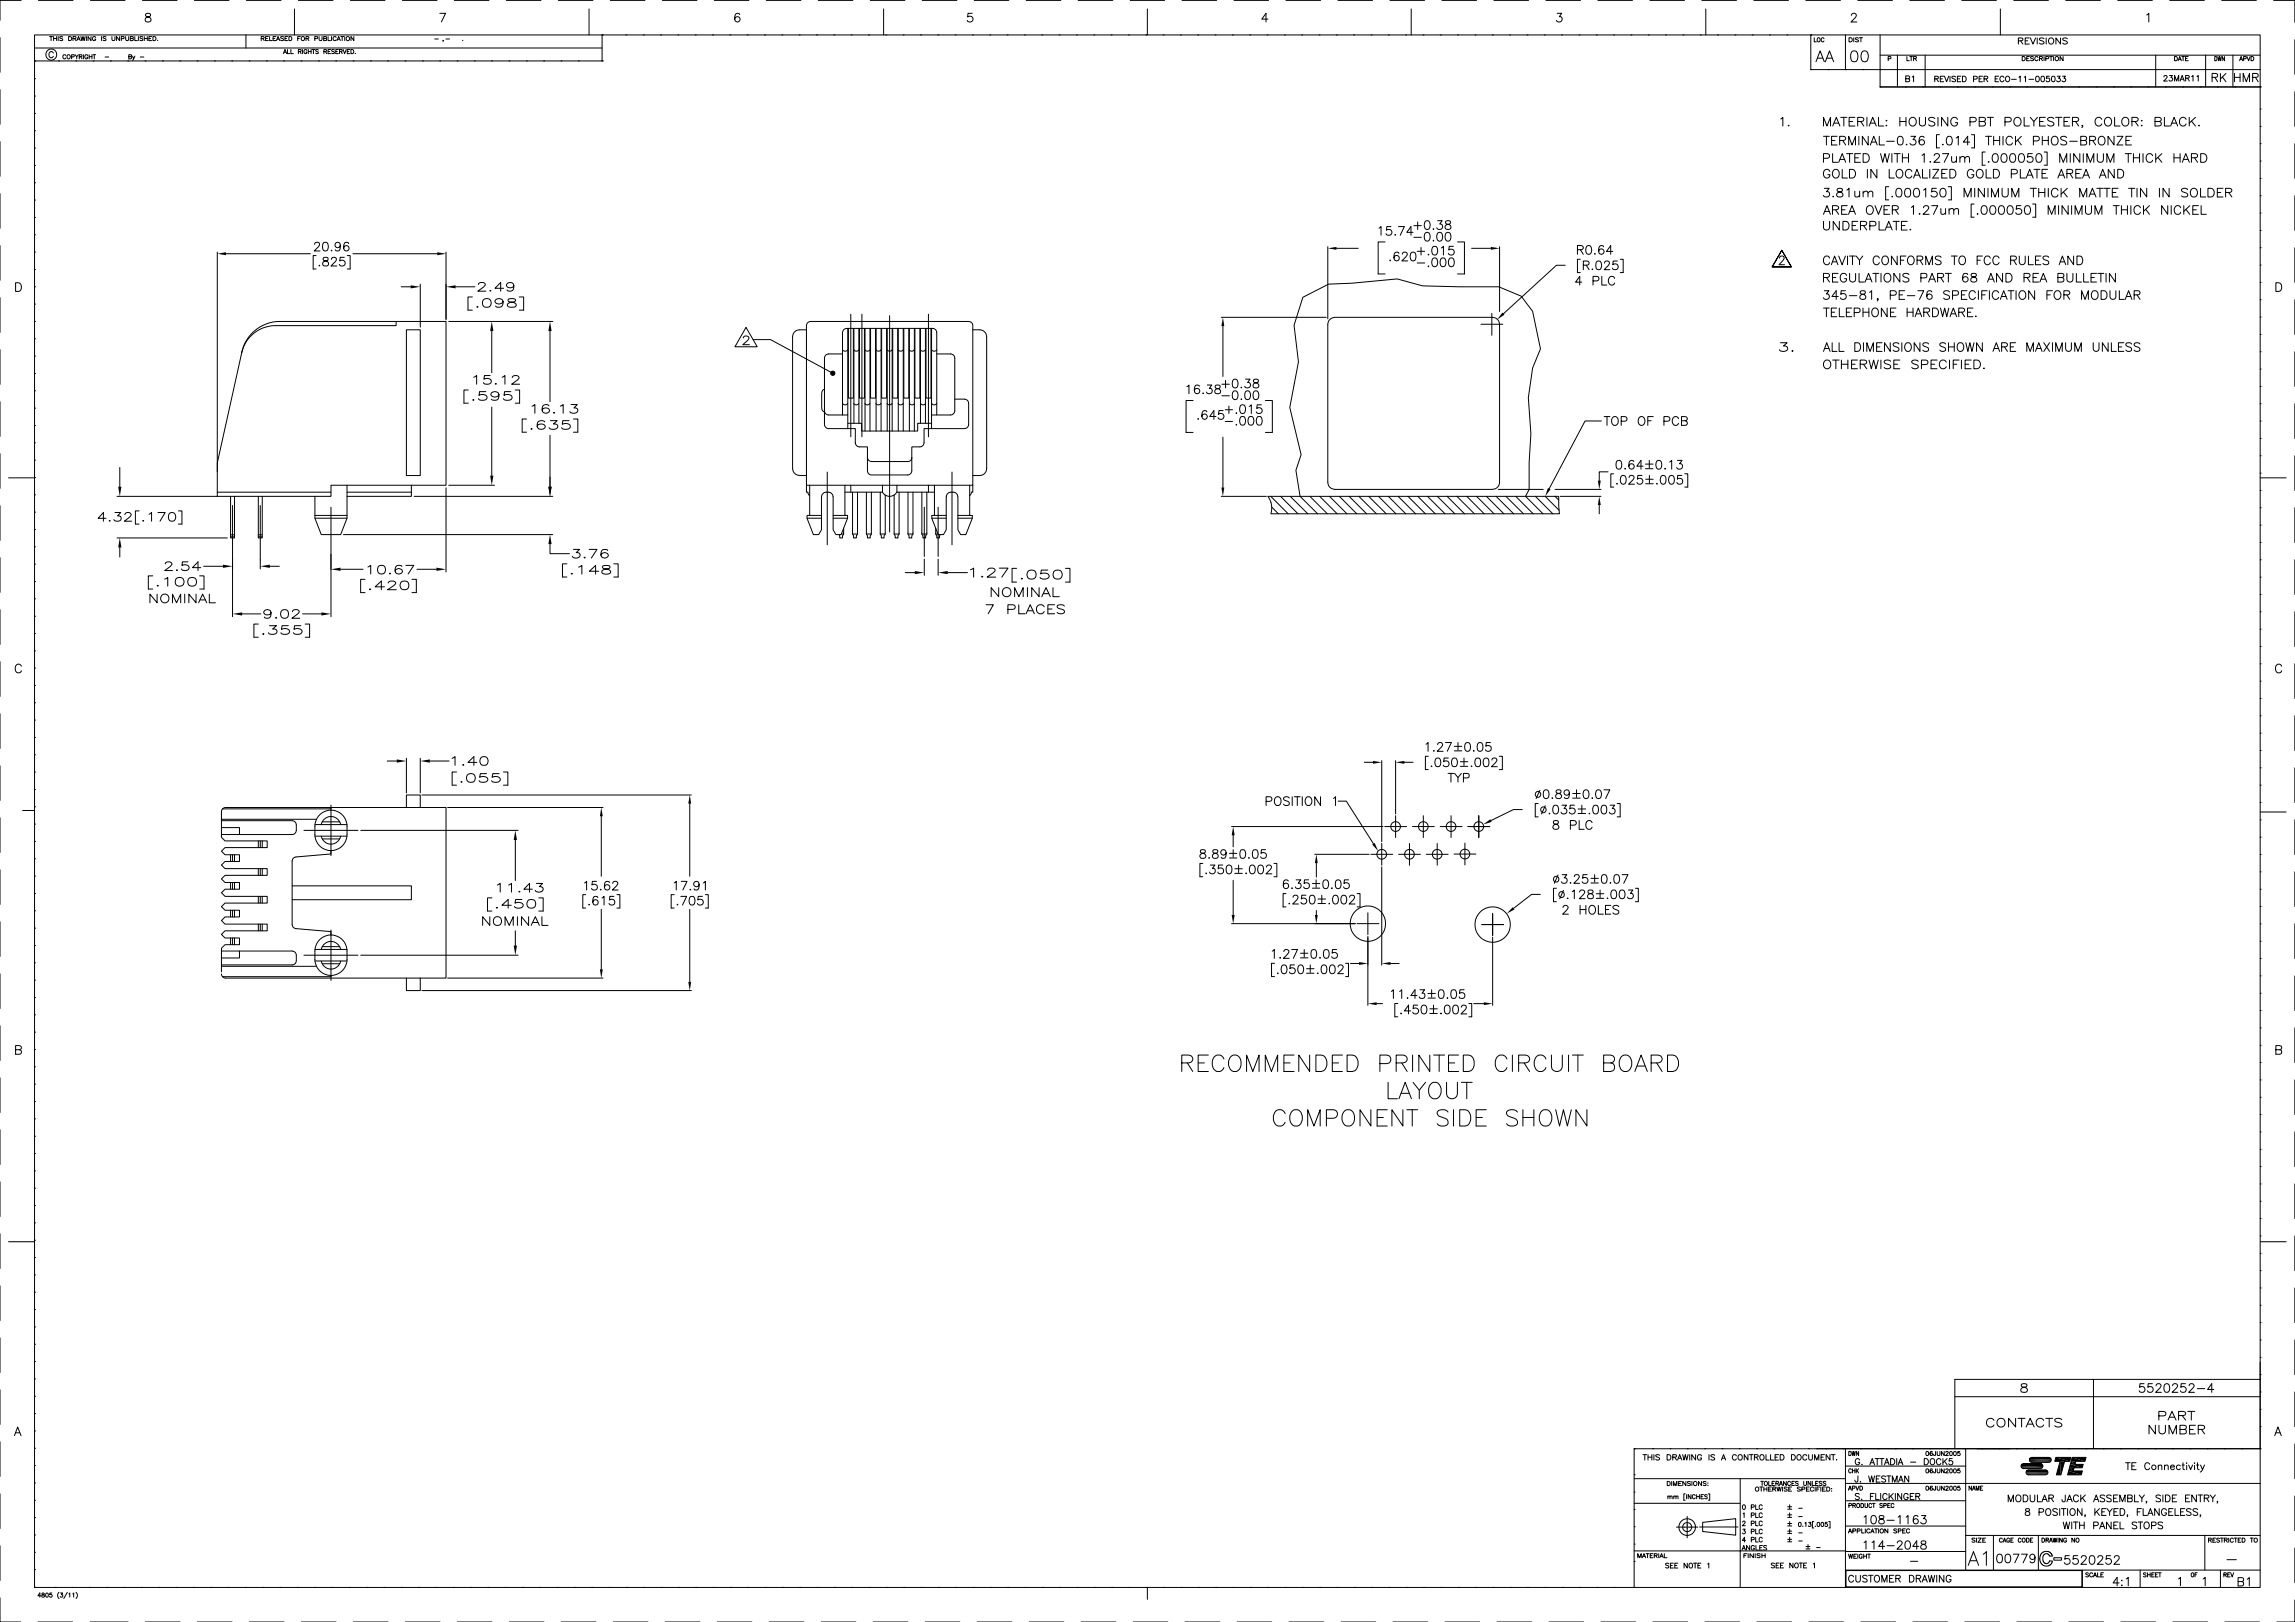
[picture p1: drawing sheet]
<svg xmlns="http://www.w3.org/2000/svg" width="841mm" height="594mm" viewBox="0 0 841 594" stroke-linecap="round" stroke-linejoin="round" font-family="sans-serif">
<g fill="none" stroke="#000" stroke-width=".37">
<path d="M0 13.8v12.7M7.7 .1h-7.7v7.3M12.7 12.8h815.6v568.6h-815.6zM12.7 17.6h207.9M14.1 .1h12.7M18.2 13.4h1.1M18.7 13.4v1.5M19.5 19.4a.8 .8 0 0 0-.9-.5 .8 .8 0 0 0-.7 .8v.6a.81 .81 0 0 0 .7 .8 .81 .81 0 0 0 .9-.5M19.6 14.1h1.1M19.6 13.4v1.5M20.7 13.4v1.5M21.3 13.4v1.5"/>
<path d="M23 13.6l-.4-.2-.7 .2 .1 .3 .9 .4-.1 .5-.9-.1M25.1 13.4h.6a.76 .76 0 0 1 .6 .7 .76 .76 0 0 1-.6 .8h-.6zM26.8 14.1l.9-.1 .2-.4-1.1-.2v1.5M27.3 14.1l.6 .8M28.2 14.9l.6-1.5 .6 1.5M28.4 14.4h.8M29.6 13.4l.4 1.5 .4-1.5 .4 1.5 .4-1.5M31.7 13.4v1.5M33.1 .1h12.7M33.4 13.4v1.5l-1.1-1.5v1.5M35.1 13.7a.6 .6 0 0 0-.7-.3 .6 .6 0 0 0-.5 .5v.4a.57 .57 0 0 0 .6 .6 .57 .57 0 0 0 .6-.6h-.4M37.2 13.4v1.5"/>
<path d="M38.9 13.6l-.4-.2-.7 .2v.3l1 .4-.1 .5-.9-.1M41 13.4v1l.5 .5 .5-.2 .1-1.3M43.8 13.4v1.5l-1.1-1.5v1.5M44.5 14.1h.9v-.7h-.9v1.5M46.1 13.4v1l.4 .5 .6-.2 .1-1.3M47.8 14.1l.9-.1 .2-.4-1.1-.2v1.5l1-.2 .1-.3-.4-.3M49.4 13.4v1.5h.9M50.7 13.4v1.5M52.2 .1h12.7M52.3 13.6l-.4-.2-.6 .2v.3l.9 .3v.6l-.9-.1M52.9 14.1h1.1M52.9 13.4v1.5"/>
<path d="M53.5 5.1a.63 .63 0 0 0 .3 1 1.14 1.14 0 0 1 1.3 .4 1.14 1.14 0 0 1-.1 1.4l-1 .2-.7-.3a1.17 1.17 0 0 1 .2-1.3 1.17 1.17 0 0 1 1.2-.4 .66 .66 0 0 0 .3-1zM54 13.4v1.5M54.6 14.1h.6M55.6 13.4h-1v1.5h1M56 13.4h.6a.76 .76 0 0 1 .6 .7 .76 .76 0 0 1-.6 .8h-.6zM57.7 14.7h.1M71.2 .1h12.7M90.1 12.8v4.8M90.3 .1h12.7M95.7 14.1l.9-.1 .2-.4-1.1-.2v1.5M96.3 14.1l.5 .8M97.3 14.1h.7"/>
<path d="M98.3 13.4h-1v1.5h1M98.8 13.4v1.5h.9M100.1 14.1h.6M101.1 13.4h-1v1.5h1M101.3 14.9l.6-1.5 .6 1.5M101.5 14.4h.8M103.8 19.7l.6-1.6 .6 1.6M103.9 13.6l-.4-.2-.7 .2 .1 .3 .9 .3v.6l-1-.1M104.1 19.1h.7M104.4 14.1h.6M105.4 18.1v1.6h.9M105.4 13.4h-1v1.5h1"/>
<path d="M105.9 13.4h.5a.78 .78 0 0 1 .6 .7 .78 .78 0 0 1-.6 .8h-.5zM106.6 18.1v1.6h.9M107.9 3.3v9.5M109.1 14.1h.6M109.3 18.9l.9-.1 .1-.5-1-.2v1.6M109.3 .1h12.7M109.9 18.9l.5 .8M110.1 13.4h-1v1.5M110.9 18.1v1.6M112.1 14.1l.9-.1 .2-.4-1.1-.2v1.5M112.5 18.5a.62 .62 0 0 0-.9-.3 .62 .62 0 0 0-.2 .9 .55 .55 0 0 0 .5 .6 .55 .55 0 0 0 .6-.6h-.4M112.6 14.1l.6 .8"/>
<path d="M113 18.1v1.6M113 18.9h1M114 18.1v1.6M114.3 18.1h1.1M114.9 18.1v1.6M115.4 14.1h.8l.2-.5-1-.2v1.5M116.7 18.3l-.4-.2-.6 .2 1 .9-.4 .5-.6-.3M116.9 13.4v1l.5 .5 .5-.2 .1-1.3M118.6 14.1l.9-.1v-.6h-.9v1.5l.9-.1 .2-.4-.4-.3M118.7 18.9l.8-.1 .2-.4-1-.3v1.6M119.2 18.9l.5 .8M120.2 13.4v1.5h.9"/>
<path d="M120.2 18.9h.6M121.2 18.1h-1v1.6h1M121.5 13.4v1.5M122.6 18.3l-.4-.2-.7 .2 .2 .4 .9 .5-.4 .5-.7-.3M123.1 18.9h.5M123.2 13.7a.6 .6 0 0 0-.7-.3 .6 .6 0 0 0-.5 .5v.4a.6 .6 0 0 0 .5 .6 .6 .6 0 0 0 .7-.4M123.5 14.9l.6-1.5 .6 1.5M123.7 14.4h.8M124 18.1h-.9v1.6h.9M124.4 18.9l.9-.1 .1-.4-1-.3v1.6M124.9 13.4h1M124.9 18.9l.5 .8"/>
<path d="M125.4 13.4v1.5M125.7 18.1l.6 1.6 .6-1.6M126.3 13.4v1.5M127.3 18.9h.5M128.2 18.1h-.9v1.6h.9M128.4 .1h12.7M128.6 18.1h.5a.81 .81 0 0 1 .5 .8 .81 .81 0 0 1-.5 .8h-.5zM129.7 13.4v1.5l-1.1-1.5v1.5M130.2 19.5h.1M147.4 .1h12.7M159.3 14.3h1.3M161.2 4.9h2.1l-1.5 3.2"/>
<path d="M162.5 14.8l-.2 .4M163.4 14.3h1.3M166.5 .1h12.7M169.6 14.7h.1M185.5 .1h12.7M204.6 .1h12.7M215.9 3.3v9.5M220.6 12.8h.1M220.6 12.8v9.5h-207.9M223.6 .1h12.7M229.4 12.8h.1M235.7 12.8h.1"/>
<path d="M242.1 12.8h.1M242.7 .1h12.7M248.4 12.8h.1M254.8 12.8h.1M261.1 12.8h.1M261.7 .1h12.7M267.5 12.8h.1M271.1 5.3a.89 .89 0 0 0-.9-.4 .89 .89 0 0 0-.8 .6 1.82 1.82 0 0 0 .8 2.6 .99 .99 0 0 0 1-1 .99 .99 0 0 0-.9-1 .99 .99 0 0 0-1.1 .9M273.8 12.8h.1M280.2 12.8h.1M280.8 .1h12.7M286.5 12.8h.1"/>
<path d="M292.9 12.8h.1M299.2 12.8h.1M299.8 .1h12.7M305.6 12.8h.1M311.9 12.8h.1M318.3 12.8h.1M318.9 .1h12.7M323.8 3.3v9.5M324.6 12.8h.1M331 12.8h.1M337.3 12.8h.1M337.9 .1h12.7"/>
<path d="M343.7 12.8h.1M350 12.8h.1M356.3 4.9h-1.5l-.2 1.3a1.13 1.13 0 0 1 1.7 0 1.13 1.13 0 0 1-.2 1.7 1.13 1.13 0 0 1-1.6-.4M356.4 12.8h.1M357 .1h12.7M362.7 12.8h.1M369.1 12.8h.1M375.4 12.8h.1M376 .1h12.7M381.8 12.8h.1M388.1 12.8h.1M394.5 12.8h.1"/>
<path d="M395.1 .1h12.7M400.8 12.8h.1M407.2 12.8h.1M413.5 12.8h.1M414.1 .1h12.7M419.9 12.8h.1M420.5 3.3v9.5M426.2 12.8h.1M432.6 12.8h.1M433.2 .1h12.7M438.9 12.8h.1M445.3 12.8h.1"/>
<path d="M451.6 12.8h.1M452.2 .1h12.7M458 12.8h.1M464.3 12.8h.1M464.7 7h-2.3l1.5-2.1v3.2M470.7 12.8h.1M471.3 .1h12.7M477 12.8h.1M483.4 12.8h.1M489.7 12.8h.1M490.3 .1h12.7M496.1 12.8h.1"/>
<path d="M502.4 12.8h.1M508.8 12.8h.1M509.4 .1h12.7M515.1 12.8h.1M517.1 3.3v9.5M521.5 12.8h.1M527.8 12.8h.1M528.4 .1h12.7M534.2 12.8h.1M540.5 12.8h.1M546.9 12.8h.1M547.5 .1h12.7"/>
<path d="M553.2 12.8h.1M559.6 12.8h.1M565.9 12.8h.1M566.5 .1h12.7M570.7 4.9h1.6l-.9 1.2a1.06 1.06 0 0 1 1 1.5 1.06 1.06 0 0 1-1.7 .3l-.3-.4M572.3 12.8h.1M578.6 12.8h.1M585 12.8h.1M585.6 .1h12.7M591.3 12.8h.1M597.7 12.8h.1M604 12.8h.1"/>
<path d="M604.6 .1h12.7M610.4 12.8h.1M616.7 12.8h.1M623.1 12.8h.1M623.7 .1h12.7M625.1 3.3v9.5M629.4 12.8h.1M635.8 12.8h.1M642.1 12.8h.1M642.7 .1h12.7M648.5 12.8h.1M654.8 12.8h.1"/>
<path d="M661.8 .1h12.7M663.6 12.8h.1M663.6 12.8v12.7M664.8 13.8v1.5h.9M668.4 14.2a.52 .52 0 0 0-.6-.4 .52 .52 0 0 0-.4 .6 .61 .61 0 0 0 .2 .8 .61 .61 0 0 0 .8-.1v-.1M676.3 12.8v12.7M677.6 13.8h.6a.78 .78 0 0 1 .6 .8 .78 .78 0 0 1-.6 .7h-.6zM678.4 5.6l.7-.7h.6l.6 .6-.5 1-1.5 1.6h2.1M678.7 18.8a1.32 1.32 0 0 1 1.9 .6 2.01 2.01 0 0 1-1.3 3.2 1.79 1.79 0 0 1-1.1-2.3zM679.3 13.8v1.5M680.8 .1h12.7M681.1 14l-.5-.2-.7 .2 .2 .4 1 .5-.5 .4-.7-.2"/>
<path d="M681.4 13.8h1.1M682 13.8v1.5M682.5 18.8a1.31 1.31 0 0 1 1.9 .6 2.01 2.01 0 0 1-1.3 3.2 1.78 1.78 0 0 1-1.1-2.3zM689 12.8v19M699.9 .1h12.7M718.9 .1h12.7M733 3.3v9.5M738 .1h12.7M739.6 15l1.4-.2 .3-.5-.3-.3-1.4-.1v2.2M740.5 15l.8 1.1M742.1 15h1M743.7 13.9h-1.6v2.2h1.6"/>
<path d="M744.1 13.9l.9 2.2 1-2.2M746.6 13.9v2.2M749.1 14.2l-.6-.3-1.1 .3 .2 .5 1.2 .5 .3 .6-.6 .3-1.1-.3M749.9 13.9v2.2M755.1 13.9v2.2l-1.7-2.2v2.2M757 .1h12.7M757.6 14.2l-.6-.3-1.1 .3 .3 .5 .9 .3 .5 .5v.3l-.6 .3-1.1-.3M776.1 .1h12.7M786.7 5.5l.7-.6v3.2M795.1 .1h12.7M814.2 .1h12.7M833.2 .1h7.8v8.1"/>
<path d="M841 14.5v12.7M0 32.8v12.7M12.7 22.3h.1M12.7 28.8h.1M12.7 35.2h.1M21.4 22.3h.1M24.1 20.4a.57 .57 0 0 0-.6-.4 .57 .57 0 0 0-.5 .6v.4a.56 .56 0 0 0 .5 .6 .56 .56 0 0 0 .6-.4M26.2 20.8h.9l.1-.6-1-.2v1.6M27.5 20l.6 .8v.8M27.8 22.3h.1M28.7 20l-.6 .8M29 20.8l.9-.1v-.6l-.9-.1v1.6"/>
<path d="M29.5 20.8l.6 .8M30.6 20v1.6M32.2 20.4a.57 .57 0 0 0-.7-.4 .57 .57 0 0 0-.4 .6v.4a.55 .55 0 0 0 .5 .6 .55 .55 0 0 0 .6-.6h-.4M32.7 20v1.6M32.7 20.8h1M33.7 20v1.6M34 20h1.1M34.1 22.3h.1M34.5 20v1.6M38.5 20.9h1.3M40.5 22.3h.1M46.8 22.3h.1"/>
<path d="M47.2 20.8l.8-.1 .2-.4-1-.3v1.6l.9-.2 .1-.3-.4-.3M48.6 20.5l.4 1.1 .4-1.1M49 21.6l-.5 .5M51.4 20.9h1.3M53.2 22.3h.1M59.5 22.3h.1M65.9 22.3h.1M72.2 22.3h.1M78.6 22.3h.1M84.9 22.3h.1M91.3 22.3h.1M97.6 22.3h.1"/>
<path d="M104 22.3h.1M110.3 22.3h.1M116.7 22.3h.1M123 22.3h.1M129.4 22.3h.1M135.7 22.3h.1M142.1 22.3h.1M148.4 22.3h.1M154.8 22.3h.1M161.1 22.3h.1M167.5 22.3h.1M173.8 22.3h.1"/>
<path d="M180.2 22.3h.1M186.5 22.3h.1M192.9 22.3h.1M199.2 22.3h.1M205.6 22.3h.1M211.9 22.3h.1M220.6 22.3h.1M663.6 25.5h.1M663.6 25.5h164.7M665.5 22.6l1.5-4 1.5 4M666 21.3h1.9M668.9 22.6l1.5-4 1.6 4"/>
<path d="M669.5 21.3h1.9M669.9 25.5h.1M676.3 25.5h.1M682.6 25.5h.1M689 25.5h.1M689 31.8h.1M689 31.8h139.3M689 20.2h139.3M691.9 21.5l.9-.1 .1-.6-1-.1v1.5M695.3 20.2v11.6M698.3 31.8h.1M698.4 28.8l1.2-.1 .2-.5-.5-.4h-.9v2.1l1.3-.1 .1-.6-.5-.4"/>
<path d="M698.8 20.7v1.5h.9M699.9 20.7h1M700.4 20.7v1.5M700.7 28.2l.6-.4v2.1M701.3 21.4l.9-.1v-.5l-.9-.1v1.5M701.8 21.4l.5 .8M704.6 31.8h.1M705.5 20.2v11.6M709 28.9l1.1-.1 .2-.7-1.3-.2v2M709.7 28.9l.7 1M711 31.8h.1M711 28.9h.8"/>
<path d="M712.3 27.9h-1.3v2h1.3M712.6 27.9l.8 2 .7-2M714.6 27.9v2M716.6 28.2l-.4-.3-.9 .3 .2 .5 1 .4v.8h-.7l-.5-.3M717.3 28.9h.8M717.3 31.8h.1M718.6 27.9h-1.3v2h1.3M719.2 27.9h.6a1.08 1.08 0 0 1 .7 1 1.08 1.08 0 0 1-.7 1h-.6zM723.2 29l1.2-.1 .1-.8-1.3-.2v2M723.7 31.8h.1M725.3 28.9h.7M726.5 27.9h-1.2v2h1.2"/>
<path d="M727.1 28.9l1.2-.1v-.7l-1.2-.2v2M727.8 28.9l.6 1M730 31.8h.1M731.1 28.9h.8M732.4 27.9h-1.3v2h1.3M734.4 28.4a.77 .77 0 0 0-.9-.5 .77 .77 0 0 0-.6 .8v.5a.76 .76 0 0 0 .6 .7 .76 .76 0 0 0 .9-.5M735.1 28.2l.2-.2a.96 .96 0 0 1 1.2 .9 .96 .96 0 0 1-1.2 1l-.4-.7zM736.4 31.8h.1M737.2 29.1h1.7M739.9 28.3l.4-.4v2M741 20.7h.6a.79 .79 0 0 1 .6 .8 .79 .79 0 0 1-.6 .7h-.6zM741.8 28.3l.5-.4v2"/>
<path d="M742.7 21.4h.6M742.7 31.8h.1M743.5 29.1h1.8M743.7 20.7h-1v1.5h1M745.2 20.9l-.9-.1-.1 .4 .8 .4 .2 .4-.4 .2-.7-.2M746.3 28l.3-.1a1.05 1.05 0 0 1 .7 1 1.05 1.05 0 0 1-.7 1 1.3 1.3 0 0 1-.3-1.9zM746.8 21.1a.62 .62 0 0 0-.6-.4 .62 .62 0 0 0-.5 .6 .68 .68 0 0 0 .2 .8 .68 .68 0 0 0 .9-.1v-.1M747.4 21.4h.7l.4-.4-.2-.2-.9-.1v1.5M748 21.4l.5 .8M748.2 28a1 1 0 0 1 1.2 .7 1 1 0 0 1-.7 1.2l-.7-.3-.1-.8zM749.1 20.7v1.5M749.1 31.8h.1"/>
<path d="M749.7 21.5l.9-.1 .1-.6-1-.1v1.5M751 27.9h-1l-.1 .9a.72 .72 0 0 1 1.1 0 .72 .72 0 0 1-.2 1.1 .72 .72 0 0 1-1-.3M751.1 20.7h1.1M751.6 20.7v1.5M752.1 28l.2-.1a1.05 1.05 0 0 1 .8 1 1.05 1.05 0 0 1-.8 1 1.3 1.3 0 0 1-.2-1.9zM752.6 20.7v1.5M753.9 27.9h1.1l-.6 .8a.68 .68 0 0 1 .5 1.1 .68 .68 0 0 1-1.2-.2M755.4 31.8h.1M755.8 27.9h1.1l-.6 .8a.67 .67 0 0 1 .5 1.1 .67 .67 0 0 1-1.2-.2M756 20.7v1.5l-1.1-1.5v1.5M761.8 31.8h.1M768.1 31.8h.1"/>
<path d="M774.5 31.8h.1M780.8 31.8h.1M787.2 31.8h.1M790 20.2v11.6M793 28.2l.4-.5 .8 .3-1.3 1.7h1.4M793.5 31.8h.1M795 27.7h1.1l-.6 .7a.67 .67 0 0 1 .5 1.1 .67 .67 0 0 1-1.1-.2M796.9 20.7h.5a.81 .81 0 0 1 .5 .8 .81 .81 0 0 1-.5 .7h-.5zM796.9 29.7v-2l.7 2 .8-2v2M798.2 22.2l.6-1.5 .6 1.5M798.4 21.7h.8M798.9 29.7l.8-2 .7 2"/>
<path d="M799.2 29h.9M799.5 20.7h1M799.9 31.8h.1M800 20.7v1.5M800.9 21.4h.6M801 28.6l1.1-.1 .2-.5-.5-.3h-.8v2M801.6 28.6l.7 1.1M801.9 20.7h-1v1.5h1M803.2 28l.5-.3v2M805.1 28l.5-.3v2M806.2 31.8h.1M808.3 20.2v11.6"/>
<path d="M810.6 28.3l1.8-.1 .3-.4-.2-.6-.5-.3h-1.4v3M811.6 20.7a.77 .77 0 0 1 .9 .8 .77 .77 0 0 1-.9 .7zM811.7 28.3l1 1.6M812.6 31.8h.1M812.8 20.7l.3 1.5 .3-1.5 .2 1.5 .4-1.5M813.7 26.9v3M814.4 28.2l1.3 1.7M815.2 20.7v1.5l-.9-1.5v1.5M815.7 26.9l-2 2M818.3 20.2v11.6M818.9 26.9v3M818.9 28.3h2"/>
<path d="M818.9 31.8h.1M820.7 22.2l.6-1.5 .5 1.5M820.9 26.9v3M820.9 21.7h.7M822 29.9v-3l1.2 3 1.2-3v3M822.2 21.5l.8-.1v-.6l-.8-.1v1.5M823.4 20.7l.6 1.5 .6-1.5M824.9 20.7h.5a.81 .81 0 0 1 .6 .8 .81 .81 0 0 1-.6 .7h-.5zM825.5 28.3l1.7-.1 .3-.4-.1-.6-.6-.3h-1.3v3M826.5 28.3l1 1.6M828.3 39.9h.1M828.3 31.8h.1"/>
<path d="M841 33.6v12.7M0 51.9v12.7M12.7 41.5h.1M12.7 47.9h.1M12.7 54.2h.1M652.6 43.6l.7-.6v3.2M655.3 46h.3zM668.2 46.2v-3.2l1.3 3.2 1.3-3.2v3.2M668.2 58l1.9-.2 .3-.5-.1-.7-.6-.3h-1.5v3.1M668.2 49.9h2.2M669.3 49.9v3.2M671.2 51.4h1.2"/>
<path d="M671.6 56.3v3.1h1.9M671.6 46.2l1.3-3.2 1.3 3.2M672.1 45.1h1.6M673.2 49.9h-2v3.2h2M673.8 59.4l1.3-3.1 1.3 3.1M674.2 51.4l1.8-.1 .4-.7-.8-.7h-1.4v3.2M674.3 58.4h1.6M674.5 43h2.3M675.3 51.4l1.1 1.7M675.7 43v3.2M676.7 56.3h2.2M677.5 53.1v-3.2l1.2 3.2 1.3-3.2v3.2"/>
<path d="M677.6 44.5h1.3M677.8 56.3v3.1M679.7 57.8h1.3M679.8 43h-2.2v3.2h2.2M680.8 44.5l1.9-.2 .3-.7-.8-.6h-1.4v3.2M681.2 49.9v3.2M681.8 56.3h-2.1v3.1h2.1M681.9 44.5l1.1 1.7M682.8 56.3h1.1a1.68 1.68 0 0 1 1.1 1.6 1.68 1.68 0 0 1-1.1 1.5h-1.1zM684.2 43v3.2M684.6 49.9v3.2l-2.1-3.2v3.2M685 46.2l1.3-3.2 1.3 3.2"/>
<path d="M685.4 53.1l1.2-3.2 1.3 3.2M685.5 45.1h1.6M685.9 52h1.6M688.4 43v3.2h1.9M688.7 49.9v3.2h1.9M689.1 56.3l.8 3.1 .9-3.1 .8 3.1 .8-3.1M691.1 46h.4zM691.3 44v.3zM691.3 51.7h2.9M693.3 56.3v3.1M694.1 56.3h2.2M695.2 56.3v3.1"/>
<path d="M695.8 50.1a1.05 1.05 0 0 1 1.5 .5 2.7 2.7 0 0 1-.3 2.4 1.14 1.14 0 0 1-1.6-.5 2.66 2.66 0 0 1 .4-2.4zM696.2 44.5h2.3M696.2 43v3.2M697.1 57.8h2.3M697.1 56.3v3.1M698.5 43v3.2M698.5 53h.3zM699.4 56.3v3.1M699.9 43.4a1.52 1.52 0 0 1 2.3 .4 1.52 1.52 0 0 1-.7 2.2 1.53 1.53 0 0 1-1.8-.6 1.53 1.53 0 0 1 .2-2zM700.3 49.9h1.7l-1 1.3a1.02 1.02 0 0 1 1.2 1.1 1.02 1.02 0 0 1-1.5 .8l-.8-.6M703.4 43v2.3a1.15 1.15 0 0 0 1.1 .9 1.15 1.15 0 0 0 1.1-.9v-2.3M704.3 56.9l.8-.6v3.1"/>
<path d="M705.1 50.4a.95 .95 0 0 0-1.4-.3 1.86 1.86 0 0 0 .5 3 1 1 0 0 0 1-.9 1 1 0 0 0-.9-1.1 1 1 0 0 0-1.1 .9M707.3 59.2v.2zM708.8 57l.3-.6 1-.1 .5 .3 .1 .6-2 2.2h2.2M709 43.4a1.33 1.33 0 0 0-2.2 .3l.3 .5 1.8 .7 .1 .8a1.55 1.55 0 0 1-2.2 0M710.2 43v3.2M710.7 49.3h-1.1v4.9h1.1M711.8 56.3h2.3l-1.6 3.1M712 52.8v.3zM713.7 50.1a1.04 1.04 0 0 1 1.6 .5 1.5 1.5 0 0 1 .1 1.7 1.5 1.5 0 0 1-1.7 .7 2.4 2.4 0 0 1 0-2.9zM713.8 43v3.2l-2.3-3.2v3.2M715.2 57.3v1.6a.82 .82 0 0 0 1.3 .4l.5-.4M716.8 50.6l.8-.7v3.2"/>
<path d="M717 57.3v2.1M717.3 43.7a1.42 1.42 0 0 0-2-.4 1.42 1.42 0 0 0-.2 2.1 1.17 1.17 0 0 0 1.3 .8 1.17 1.17 0 0 0 .9-1.3h-.8M718.2 58l.8-.7 .8 .2 .2 1.9M718.2 57.3v2.1M720 58l.8-.7 .8 .2 .1 1.9M721.8 52h-2.3l1.6-2.1v3.2M721.9 44.6l2-.1a.81 .81 0 0 0 0-1.4l-2-.1v3.2M722.5 49.3h1.1v4.9h-1.1M725.3 44.5l2-.2 .3-.7-.8-.6h-1.5v3.2h1.5l.6-.3 .2-.8-.3-.5-.5-.1M727.5 55.7h-1.1v4.8h1.1M727.6 49.9h2.2M728.3 43h2.2"/>
<path d="M728.7 49.9v3.2M728.8 59.2v.2zM729.4 43v3.2M730.6 56.4a1.04 1.04 0 0 1 1.5 .5 1.5 1.5 0 0 1 .1 1.8 1.5 1.5 0 0 1-1.6 .6 2.25 2.25 0 0 1 0-2.9zM730.6 51.4h2.2M730.6 49.9v3.2M732.8 49.9v3.2M733.7 56.4a1.09 1.09 0 0 1 1.6 .5 1.51 1.51 0 0 1 .1 1.8 1.51 1.51 0 0 1-1.7 .6 2.42 2.42 0 0 1 0-2.9zM734 49.9v3.2M734.7 44.6h1.5a.83 .83 0 0 0 .8-.4 .83 .83 0 0 0-.1-.9l-.7-.3h-1.5v3.2M736.9 56.4a1.04 1.04 0 0 1 1.6 .5 1.5 1.5 0 0 1 .1 1.8 1.5 1.5 0 0 1-1.7 .6 2.25 2.25 0 0 1 0-2.9zM737.5 50.7a1.23 1.23 0 0 0-1.4-.8 1.23 1.23 0 0 0-1 1.3 1.35 1.35 0 0 0 .5 1.7 1.35 1.35 0 0 0 1.7-.2l.2-.4"/>
<path d="M738.3 43.4a1.52 1.52 0 0 1 2.3 .4 1.52 1.52 0 0 1-.7 2.2 1.53 1.53 0 0 1-1.8-.6 1.53 1.53 0 0 1 .2-2zM738.6 49.9v3.2M739.4 51.3l1.3 1.8M740.1 56.4a1.09 1.09 0 0 1 1.6 .5 1.51 1.51 0 0 1 .1 1.8 1.51 1.51 0 0 1-1.7 .6 2.42 2.42 0 0 1 0-2.9zM740.7 49.9l-2.1 2.1M741.8 43v3.2h1.9M744 43l1.3 1.5v1.7M744.8 56.3h-1.6l-.2 1.3a1.18 1.18 0 0 1 1.8 0 1.18 1.18 0 0 1-.3 1.8 1.18 1.18 0 0 1-1.7-.5M745.2 51.6l1.8-.2 .3-.4-.1-.8-.6-.3h-1.4v3.2M746.5 56.4a1.09 1.09 0 0 1 1.6 .5 1.51 1.51 0 0 1 .1 1.8 1.51 1.51 0 0 1-1.7 .6 2.42 2.42 0 0 1 0-2.9zM746.6 43l-1.3 1.5M747.4 44.5h1.4"/>
<path d="M748.4 51.4h2.2M748.4 49.9v3.2M749.1 55.7h1.1v4.8h-1.1M749.6 43h-2.2v3.2h2.2M750.6 49.9v3.2M752 50.4a1.35 1.35 0 0 1 1.8-.2 1.35 1.35 0 0 1 .4 1.7 1.25 1.25 0 0 1-1.2 1.2 1.25 1.25 0 0 1-1.3-1.2zM752.6 43.4a1.32 1.32 0 0 0-2.2 .3l.3 .5 1.8 .7 .1 .8a1.55 1.55 0 0 1-2.2 0M753.3 43h2.3M754.4 43v3.2M754.8 59.4v-3.1l1.3 3.1 1.3-3.1v3.1M756.4 44.5h1.3M757.3 50.4a1.26 1.26 0 0 0-2.2 .3l.3 .5 1.6 .5 .3 1a1.57 1.57 0 0 1-2.2 0"/>
<path d="M758.4 51.7h2.8M758.5 43h-2.1v3.2h2.1M758.7 56.3v3.1M759.5 44.5l2-.2 .2-.7-.8-.6h-1.4v3.2M760.6 44.5l1.1 1.7M762.2 56.3v3.1l-2.3-3.1v3.1M762.5 51.4l1.9-.1 .3-.4-.2-.7-.6-.3h-1.4v3.2h1.4l.6-.3v-1.1l-.6-.3M763.2 46h-.3h.3l-.3 .7M763.4 56.3v3.1M764.8 59.4v-3.1l1.2 3.1 1.3-3.1v3.1M765.8 51.4l1.9-.1 .3-.4-.2-.7-.6-.3h-1.4v3.2M766.9 51.4l1.1 1.7"/>
<path d="M768.6 56.3v2.3a1.15 1.15 0 0 0 1.1 .9 1.15 1.15 0 0 0 1.1-.9v-2.3M769.2 50.4a1.35 1.35 0 0 1 1.8-.2 1.35 1.35 0 0 1 .4 1.7 1.25 1.25 0 0 1-1.2 1.2 1.25 1.25 0 0 1-1.3-1.2zM770.2 43.7a1.42 1.42 0 0 0-2-.4 1.42 1.42 0 0 0-.3 2.1 1.21 1.21 0 0 0 1.2 .8 1.21 1.21 0 0 0 1.1-.8M771.8 43.1a1.51 1.51 0 0 1 2.1 1.5 1.51 1.51 0 0 1-2.1 1.4l-.3-.3a1.84 1.84 0 0 1 .3-2.6zM772.1 59.4v-3.1l1.2 3.1 1.4-3.1v3.1M774.7 49.9v3.2l-2.2-3.2v3.2M774.9 43v3.2h2M775.8 49.9h2.2l-2.2 3.2h2.2M777.9 43.4a1.49 1.49 0 0 1 2.1 .2 1.49 1.49 0 0 1-.2 2.1 1.49 1.49 0 0 1-2.1-.2 1.49 1.49 0 0 1 .2-2.1zM778.8 56.3h2.3M779.1 51.4h1.2M779.9 56.3v3.1"/>
<path d="M781.1 49.9h-2v3.2h2M781.3 44.5l1.9-.2 .4-.7-.9-.6h-1.4v3.2M781.8 57.8h2.3M781.8 56.3v3.1M782.4 44.5l1.2 1.7M784.1 56.3v3.1M784.7 44.2h.3zM784.7 46h.3zM785.3 56.3v3.1M788.8 57a1.23 1.23 0 0 0-1.3-.7 1.23 1.23 0 0 0-1 1.2 1.37 1.37 0 0 0 .4 1.7 1.37 1.37 0 0 0 1.8-.2l.1-.3M789.7 44.5l2-.2 .3-.4-.3-.8-2-.1v3.2h1.5l.6-.3a.82 .82 0 0 0 .2-.9 .82 .82 0 0 0-.8-.5M790 56.3v3.1"/>
<path d="M790.8 57.6l1.4 1.8M792.2 56.3l-2.2 2.1M793.2 43v3.2h1.9M795.4 46.2l1.3-3.2 1.3 3.2M795.9 45.1h1.7M796.7 57.8h2.2M796.7 56.3v3.1M798.9 56.3v3.1M799.7 59.4l1.3-3.1 1.3 3.1M800.2 58.4h1.6M801.1 43.7a1.34 1.34 0 0 0-1.8-.6 1.34 1.34 0 0 0-.6 1.8 1.25 1.25 0 0 0 1 1.3 1.25 1.25 0 0 0 1.4-.8M802.3 43v3.2"/>
<path d="M803.1 57.8l1.9-.2 .3-.4-.1-.6-.7-.3h-1.4v3.1M803.1 44.3l1.4 1.9M804.2 57.8l1.1 1.6M804.5 43l-2.2 2.1M805.7 46h.3zM806.5 56.3h1.1a1.66 1.66 0 0 1 1.1 1.6 1.66 1.66 0 0 1-1.1 1.5h-1.1zM828.3 59h.1M828.3 52.6h.1M828.3 46.3h.1M841 52.6v12.7M0 70.9v12.7M12.7 60.6h.1"/>
<path d="M12.7 66.9h.1M12.7 73.3h.1M12.7 79.6h.1M668.2 78.5l1.3-3.2 1.3 3.2M668.5 69h1.8l-1 1.2a1.03 1.03 0 0 1 1.2 1.2 1.03 1.03 0 0 1-1.5 .7l-.5-.1-.3-.4M668.7 77.4h1.6M670.6 62.8a1.31 1.31 0 0 0-1.8-.6 1.31 1.31 0 0 0-.6 1.8 1.17 1.17 0 0 0 1.2 1.2 1.17 1.17 0 0 0 1.2-1.2h-.8M671.5 76.8l1.9-.1 .4-.7-.8-.7h-1.5v3.2M671.8 71.9v.2zM672.1 62.2a1.57 1.57 0 0 1 2 1 1.57 1.57 0 0 1-1 2 1.64 1.64 0 0 1-1.6-1.2 1.64 1.64 0 0 1 .6-1.8zM672.7 76.8l1.1 1.7M673.4 69.1a.63 .63 0 0 0 .3 1.1 1.4 1.4 0 0 1 1.6 1.4 1.21 1.21 0 0 1-1.3 .6 1.21 1.21 0 0 1-.9-1.1 2.11 2.11 0 0 1 1.9-1.1l.2-.6a1.31 1.31 0 0 0-1.8-.3z"/>
<path d="M674.9 76.8h1.3M675.1 62v3.2h1.9M676.8 69.6l.8-.6v3.1M677 75.3h-2.1v3.2h2.1M677.4 78.5l1.3-3.2 1.3 3.2M677.8 62h1.1a1.68 1.68 0 0 1 1.1 1.6 1.68 1.68 0 0 1-1.1 1.6h-1.1zM677.9 77.4h1.6M679.7 70l.1 2a1.21 1.21 0 0 0 1.7-.4M681.5 70v2.1M682.8 70.7l.8-.7 .8 .2 .1 1.9M682.8 70v2.1M684.2 75.8a1.49 1.49 0 0 1 2.1 .2 1.49 1.49 0 0 1-.2 2.1 1.35 1.35 0 0 1-1.7 .2 1.35 1.35 0 0 1-.5-1.7z"/>
<path d="M684.3 62v3.2M684.5 70.7l.8-.7 .8 .2 .2 1.9M687.1 75.3l1.3 3.2 1.3-3.2M687.8 62v3.2l-2.2-3.2v3.2M690.4 76.8h1.3M692.2 68.4h-1.2v4.8h1.2M692.3 62v3.2h1.9M692.5 75.3h-2.1v3.2h2.1M693.3 72h.3zM693.5 76.8l1.9-.1 .3-.4-.2-.7-.6-.3h-1.4v3.2M694.6 76.8l1.1 1.7M695.1 62.5a1.47 1.47 0 0 1 2.1 .2 1.47 1.47 0 0 1-.2 2 1.47 1.47 0 0 1-2.1-.1 1.47 1.47 0 0 1 .2-2.1z"/>
<path d="M695.2 69.1a1.09 1.09 0 0 1 1.6 .5 1.51 1.51 0 0 1 .1 1.8 1.51 1.51 0 0 1-1.7 .6 2.42 2.42 0 0 1 0-2.9zM698.4 69.1a1.13 1.13 0 0 1 1.7 .5 2.7 2.7 0 0 1-.4 2.4 1.18 1.18 0 0 1-1.6-.4 2.5 2.5 0 0 1 .3-2.5zM700.4 76l.8-.7v3.2M700.6 62.8a1.23 1.23 0 0 0-1.4-.8 1.23 1.23 0 0 0-1 1.3 1.33 1.33 0 0 0 .6 1.7 1.33 1.33 0 0 0 1.8-.6M701.3 65.2l1.2-3.2 1.2 3.2M701.7 69.1a1.09 1.09 0 0 1 1.6 .5 1.51 1.51 0 0 1 .1 1.8 1.51 1.51 0 0 1-1.7 .6 2.25 2.25 0 0 1 0-2.9zM701.7 64.1h1.6M703.3 78.4h.3zM704.5 62v3.2h1.9M704.9 69.6l.8-.6v3.1M704.9 76.1l.3-.6a1.08 1.08 0 0 1 1.4 .1v1l-1.9 1.9h2.2M707.2 62v3.2"/>
<path d="M707.9 75.3h2.2l-1.6 3.2M708.3 62h2.2l-2.2 3.2h2.2M709.6 69h-1.6l-.2 1.3a1.2 1.2 0 0 1 1.8 0 1.2 1.2 0 0 1-.2 1.8 1.2 1.2 0 0 1-1.8-.5M711.2 76.4l.2 2a1.17 1.17 0 0 0 1.6-.5M711.4 69.1a1.09 1.09 0 0 1 1.6 .5 1.51 1.51 0 0 1 .1 1.8 1.51 1.51 0 0 1-1.7 .6 2.25 2.25 0 0 1 0-2.9zM711.6 63.6h1.2M713 76.4v2.1M713.6 62h-2v3.2h2M714 68.4h1.1v4.8h-1.1M714.3 77l.8-.6 .7 .2 .2 1.9M714.3 76.4v2.1M714.5 62h1.1a1.68 1.68 0 0 1 1.2 1.6 1.68 1.68 0 0 1-1.2 1.6h-1.1z"/>
<path d="M716 77l.8-.6 .8 .2 .1 1.9M719.8 72.1v-3.1l1.3 3.1 1.2-3.1v3.1M723.3 62.8a1.23 1.23 0 0 0-1.4-.8 1.23 1.23 0 0 0-1 1.3 1.33 1.33 0 0 0 .6 1.7 1.33 1.33 0 0 0 1.8-.6v-.4h-.8M723.4 74.7h-1.1v4.9h1.1M723.6 69v3.1M724.5 62.5a1.47 1.47 0 0 1 2.1 .2 1.47 1.47 0 0 1-.2 2 1.47 1.47 0 0 1-2-.1 1.47 1.47 0 0 1 .1-2.1zM724.5 78.4h.4zM726.4 75.5a1.09 1.09 0 0 1 1.7 .5 1.51 1.51 0 0 1 .1 1.8 1.51 1.51 0 0 1-1.8 .6 2.42 2.42 0 0 1 0-2.9zM727.2 69v3.1l-2.2-3.1v3.1M727.8 62v3.2h1.9M728.5 69v3.1M729.6 75.5a1.09 1.09 0 0 1 1.6 .5 1.51 1.51 0 0 1 .1 1.8 1.51 1.51 0 0 1-1.7 .6 2.42 2.42 0 0 1 0-2.9z"/>
<path d="M729.8 72.1v-3.1l1.3 3.1 1.3-3.1v3.1M730.5 62h1.1a1.68 1.68 0 0 1 1.1 1.6 1.68 1.68 0 0 1-1.1 1.6h-1.1zM732.8 75.5a1.09 1.09 0 0 1 1.6 .5 1.51 1.51 0 0 1 .1 1.8 1.51 1.51 0 0 1-1.7 .6 2.42 2.42 0 0 1 0-2.9zM733.7 69v2.3a1.15 1.15 0 0 0 1.1 .9 1.15 1.15 0 0 0 1.1-.9v-2.3M736 75.5a1.09 1.09 0 0 1 1.6 .5 1.51 1.51 0 0 1 .1 1.8 1.51 1.51 0 0 1-1.7 .6 2.42 2.42 0 0 1 0-2.9zM737.1 63.7h1.4a.83 .83 0 0 0 .7-.5 .83 .83 0 0 0-.1-.9l-.6-.3h-1.4v3.2M737.2 72.1v-3.1l1.3 3.1 1.3-3.1v3.1M740.4 62v3.2h1.8M740.6 75.3h-1.6l-.2 1.4a1.18 1.18 0 0 1 1.8 0 1.18 1.18 0 0 1-.2 1.7 1.18 1.18 0 0 1-1.7-.5M742.3 75.5a1.09 1.09 0 0 1 1.6 .5 1.51 1.51 0 0 1 .1 1.8 1.51 1.51 0 0 1-1.7 .6 2.42 2.42 0 0 1 0-2.9zM742.5 65.2l1.3-3.2 1.3 3.2M743 64.1h1.6"/>
<path d="M744 69h2.3M744.9 74.7h1.1v4.9h-1.1M745.2 69v3.1M745.4 62h2.2M746.5 62v3.2M747.1 69v3.1M747.1 70.5h2.2M748.3 63.6h1.3M749.3 69v3.1M750.4 62h-2.1v3.2h2.1M750.6 78.5v-3.2l1.2 3.2 1.3-3.2v3.2M750.6 69v3.1"/>
<path d="M754.1 65.2l1.3-3.2 1.2 3.2M754.2 69.7a1.25 1.25 0 0 0-1.4-.7 1.25 1.25 0 0 0-1 1.2 1.34 1.34 0 0 0 .6 1.8 1.34 1.34 0 0 0 1.8-.6M754.4 75.3v3.2M754.6 64.1h1.6M755.3 69v3.1M756.1 70.3l1.5 1.8M757.4 63.6l1.9-.2 .3-.5-.1-.6-.7-.3h-1.4v3.2M757.6 69l-2.3 2.1M757.9 75.3v3.2l-2.3-3.2v3.2M758.5 63.6l1.1 1.6M759.2 75.3v3.2M760.4 78.5v-3.2l1.3 3.2 1.3-3.2v3.2"/>
<path d="M760.7 63.6h1.3M762.1 72.1v-3.1l1.3 3.1 1.3-3.1v3.1M762.7 62h-2v3.2h2M763.2 65.2l1.3-3.2 1.2 3.2M763.7 64.1h1.5M764.2 75.3v2.3a1.12 1.12 0 0 0 1.1 .9 1.12 1.12 0 0 0 1.1-.9v-2.3M765.5 72.1l1.3-3.1 1.3 3.1M766 71.1h1.6M767.7 78.5v-3.2l1.3 3.2 1.3-3.2v3.2M768.4 69h2.3M769.3 65.2l1.3-3.2 1.2 3.2M769.5 69v3.1"/>
<path d="M769.8 64.1h1.6M771 69h2.3M772.1 69v3.1M774.1 70.5h1.3M774.4 75.3h2.2M774.8 62v3.2l-2.2-3.2v3.2M775.5 75.3v3.2M776.1 62h1a1.68 1.68 0 0 1 1.2 1.6 1.68 1.68 0 0 1-1.2 1.6h-1zM776.2 69h-2.1v3.1h2.1M777.4 76.8h2.2M777.4 75.3v3.2M779.6 75.3v3.2"/>
<path d="M780 69h2.3M780.9 75.3v3.2M781.2 69v3.1M783.1 69v3.1M784.4 76.1a1.22 1.22 0 0 0-1.4-.8 1.22 1.22 0 0 0-1 1.3 1.35 1.35 0 0 0 .5 1.7 1.35 1.35 0 0 0 1.7-.2l.2-.4M785.5 75.3v3.2M786.3 76.7l1.4 1.8M786.7 69v3.1l-2.3-3.1v3.1M787.7 75.3l-2.2 2.1M791.3 69v3.1M794.4 75.3v3.2l-2.3-3.2v3.2M794.9 69v3.1l-2.3-3.1v3.1"/>
<path d="M795.7 75.3v3.2M799.1 76.1a1.22 1.22 0 0 0-1.4-.8 1.22 1.22 0 0 0-.9 1.3 1.37 1.37 0 0 0 .4 1.7 1.37 1.37 0 0 0 1.8-.2l.1-.4M800.3 75.3v3.2M801 76.7l1.5 1.8M801.7 69.4a1.32 1.32 0 0 0-2.3 .3l.4 .5 1.6 .6 .3 .9a1.65 1.65 0 0 1-2.3 0M802.5 75.3l-2.2 2.1M803 69.4a1.5 1.5 0 0 1 2.1 .2 1.5 1.5 0 0 1-.2 2.1 1.5 1.5 0 0 1-2.1-.1 1.5 1.5 0 0 1 .2-2.2zM803.6 76.8h1.2M805.6 75.3h-2v3.2h2M806.4 69v3.1h1.9M806.6 75.3v3.2h1.9M809.1 69h1.2a1.66 1.66 0 0 1 1.1 1.6 1.66 1.66 0 0 1-1.1 1.5h-1.2z"/>
<path d="M812.5 70.5h1.3M814.6 69h-2.1v3.1h2.1M815.6 70.5l1.9-.2 .4-.7-.9-.6h-1.4v3.1M816.7 70.5l1.2 1.6M828.3 78h.1M828.3 71.7h.1M828.3 65.3h.1M841 71.7v12.7M0 90v12.7M12.7 86h.1M12.7 92.3h.1M12.7 98.7h.1"/>
<path d="M79.6 92.3v80.5M82.8 92.9h30.9M115.3 89.5l.6-.8 .9 .2 .3 .4-.4 1.1-1.6 1.5h2.2M115.8 93.6h-1v4.9h1M117.1 97.1v.3zM118.6 94.4a.66 .66 0 0 0 .3 1.1 1.15 1.15 0 0 1 1.3 .4 1.15 1.15 0 0 1-.1 1.4l-1.1 .1a.91 .91 0 0 1-.8-1 .91 .91 0 0 1 1-.8l.6-.1a.69 .69 0 0 0 .3-1.1zM118.6 88.9a1.08 1.08 0 0 1 1.5 .4 1.6 1.6 0 0 1-1 2.6 1.71 1.71 0 0 1-.8-2.6zM121.5 95l.5-.8 1.1 .3a1.01 1.01 0 0 1-.3 1.4l-1.5 1.5h2.1M121.5 91.6v.3zM124.7 89.8a.98 .98 0 0 1-1.4 .8 .98 .98 0 0 1-.3-1.6 .98 .98 0 0 1 1.6 .2 3.2 3.2 0 0 1-.3 2.6 1.04 1.04 0 0 1-1.4-.3M126.2 94.2h-1.5l-.2 1.4a1.14 1.14 0 0 1 1.7 0 1.14 1.14 0 0 1-.2 1.7 1.14 1.14 0 0 1-1.7-.5M127.3 93.6h1v4.9h-1"/>
<path d="M127.8 89.2a.95 .95 0 0 0-1.4-.3 1.83 1.83 0 0 0 .6 3 .99 .99 0 0 0 .9-1 .99 .99 0 0 0-.9-1 .99 .99 0 0 0-1.1 1M129.3 92.9h30.9M163.4 92.3v24.8M486.6 90.4v26.4M489.8 90.9h8M505.3 83.6l.8-.6v3.2M507.6 88.6h-2.6v11.7h2.6M509.4 95.2v.4zM509.7 83h-1.5l-.1 1.3a1.14 1.14 0 0 1 1.7 0 1.14 1.14 0 0 1-.2 1.7 1.14 1.14 0 0 1-1.7-.4M511.3 85.9v.3zM512.5 83h2.1l-1.5 3.2M512.7 92.8a.93 .93 0 0 0-.9-.5 .93 .93 0 0 0-.8 .6 1.98 1.98 0 0 0 .7 2.7 .99 .99 0 0 0 1.1-.9 .99 .99 0 0 0-.9-1.1 .99 .99 0 0 0-1.1 .9"/>
<path d="M513.9 93.1l.1-.5a1.01 1.01 0 0 1 1.7 .3l-.5 1.1-1.5 1.6h2.1M517.2 92.5a1.03 1.03 0 0 1 1.6 .4l.1 .8a1.38 1.38 0 0 1-1.2 1.9 2.03 2.03 0 0 1-.5-3.1zM517.8 85.1h-2.3l1.6-2.1v3.2M518.1 82.6h2.8M518.1 86.9h2.8M519.3 92h2.8M519.3 96.3h2.8M519.5 81.3v2.7M520.7 90.6v2.8M522.4 81a1.01 1.01 0 0 1 1.5 .5 1.49 1.49 0 0 1 .1 1.7 1.49 1.49 0 0 1-1.6 .7 2.42 2.42 0 0 1 0-2.9zM522.4 85.3a1.03 1.03 0 0 1 1.5 .4 1.65 1.65 0 0 1-1 2.6 2.03 2.03 0 0 1-.5-3zM523.3 97.5h.3z"/>
<path d="M523.5 93.1v.3zM525.1 83.9h.3zM525.1 88.2h.3zM525.1 90.4a1.08 1.08 0 0 1 1.6 .4 1.6 1.6 0 0 1-1.1 2.6 1.7 1.7 0 0 1-.8-2.6zM525.1 94.6a1.01 1.01 0 0 1 1.6 .5 1.6 1.6 0 0 1-1.1 2.6 2.01 2.01 0 0 1-.5-3.1zM526.8 80.8h1.7l-.9 1.3a1.07 1.07 0 0 1 .8 1.7 1.07 1.07 0 0 1-1.9-.4M527 85.3a1.03 1.03 0 0 1 1.5 .4 1.65 1.65 0 0 1-1.1 2.6 2.03 2.03 0 0 1-.4-3zM528.2 94.6a1.01 1.01 0 0 1 1.5 .5 1.6 1.6 0 0 1-1 2.6 2.02 2.02 0 0 1-.5-3.1zM528.2 90.8l.8-.6v3.2M529.9 81a.63 .63 0 0 0 .3 1.1 1.15 1.15 0 0 1 1.3 .4 1.15 1.15 0 0 1-.1 1.4l-1.1 .1a.91 .91 0 0 1-.8-.9 .91 .91 0 0 1 1-.9l.6-.1a.66 .66 0 0 0 .3-1.1zM530 85.3a1.03 1.03 0 0 1 1.5 .4 1.65 1.65 0 0 1-1 2.6 2.03 2.03 0 0 1-.5-3zM531.2 94.6a1.01 1.01 0 0 1 1.6 .5 1.6 1.6 0 0 1-1.1 2.6 2.01 2.01 0 0 1-.5-3.1z"/>
<path d="M532.6 90.2h-1.5l-.2 1.4a1.14 1.14 0 0 1 1.8 0 1.14 1.14 0 0 1-.3 1.7 1.14 1.14 0 0 1-1.6-.5M534.1 88.6h2.6v11.7h-2.6M539.3 90.9h7.1M549.5 90.4v23.7M573.6 97.2h-3.2l-19.4 17.7M578.1 91.5l1.8-.2 .3-.7-.7-.7h-1.4v3.2M579.1 95h-1v4.8h1M579.1 91.5l1.1 1.6M580.2 97.1l1.8-.1 .3-.8-.3-.5-1.8-.1v3.2M581.3 97.1l1 1.7M581.6 90.1a1 1 0 0 1 1.5 .5 1.6 1.6 0 0 1-1.1 2.5 2.01 2.01 0 0 1-.4-3zM583.4 98.6h.3z"/>
<path d="M584.3 93h.3zM585.2 95.7a1.08 1.08 0 0 1 1.5 .5 1.51 1.51 0 0 1 .2 1.8 1.51 1.51 0 0 1-1.7 .6l-.4-1.2zM587.7 90.4a.9 .9 0 0 0-1.4-.3 1.92 1.92 0 0 0 .4 3 .99 .99 0 0 0 1.1-.8 .99 .99 0 0 0-.9-1.1 .99 .99 0 0 0-1 .9M588 96.4l.6-.8 .9 .1 .3 .5-.4 1.1-1.6 1.5h2.2M591 92.1h-2.3l1.6-2.2v3.2M592.7 95.6h-1.5l-.2 1.4a1.13 1.13 0 0 1 1.7-.1 1.13 1.13 0 0 1-.2 1.7 1.13 1.13 0 0 1-1.6-.4M593.8 95h1v4.8h-1M652.1 94.5l.6-.7 .8 .1 .3 .5-.4 1-1.5 1.6h2.1M652.9 91.7l3.6 6.1h-7.1l3.5-6.1 3.6 6.1h-7.1zM668.2 81.1v2.2a1.14 1.14 0 0 0 1.2 1 1.14 1.14 0 0 0 1.1-1v-2.2M670.5 94.5a1.15 1.15 0 0 0-1.3-.7 1.15 1.15 0 0 0-1 1.2 1.39 1.39 0 0 0 .3 1.5 1.39 1.39 0 0 0 1.6 .3l.4-.6M671.1 97l1.2-3.2 1.2 3.2"/>
<path d="M671.5 95.9h1.6M673.8 93.8l1.2 3.2 1.3-3.2M674 81.1v3.2l-2.2-3.2v3.2M675.3 81.1h1.1a1.65 1.65 0 0 1 1.2 1.6 1.65 1.65 0 0 1-1.2 1.6h-1.1zM677 93.8v3.2M677.8 93.8h2.1M678.7 82.6h1.3M678.9 93.8v3.2M680.2 93.8l1.2 1.5v1.7M680.8 81.1h-2.1v3.2h2.1M681.8 82.6l1.9-.2 .4-.7-.8-.6h-1.5v3.2M682.6 93.8l-1.2 1.5"/>
<path d="M682.9 82.6l1.2 1.7M685.2 82.7h1.4a.83 .83 0 0 0 .9-.8 .83 .83 0 0 0-.9-.8h-1.4v3.2M688.6 81.1v3.2h1.9M688.7 94.5a1.18 1.18 0 0 0-1.3-.7 1.18 1.18 0 0 0-1 1.2 1.39 1.39 0 0 0 .3 1.5 1.39 1.39 0 0 0 1.6 .3l.4-.6M690.2 93.9a1.6 1.6 0 0 1 1.9 1.1 1.6 1.6 0 0 1-1 2 1.69 1.69 0 0 1-1.5-1.2 1.69 1.69 0 0 1 .6-1.9zM690.8 84.3l1.4-3.2 1.2 3.2M691.3 83.2h1.7M693.8 81.1h2.2M694.9 81.1v3.2M695.2 93.8v3.2l-2.1-3.2v3.2M696.4 95.3h1.3M696.8 82.6h1.3"/>
<path d="M698.4 93.8h-2v3.2M698.9 81.1h-2.1v3.2h2.1M699.6 93.9a1.54 1.54 0 0 1 1.9 1.4 1.54 1.54 0 0 1-1.6 1.7 1.83 1.83 0 0 1-.3-3.1zM699.9 84.1h.3zM702.5 95.3l1.8-.2 .3-.7-.3-.5-1.8-.1v3.2M703.6 95.3l1 1.7M705.7 97v-3.2l1.2 3.2 1.3-3.2v3.2M711.3 94.2a1.19 1.19 0 0 0-1.1-.5 1.19 1.19 0 0 0-1 .8l.3 .5 1.5 .6 .3 .9a1.37 1.37 0 0 1-2.1 0M715.1 93.8h2.2M716.2 93.8v3.2M718.4 93.9a1.6 1.6 0 0 1 2 1.1 1.6 1.6 0 0 1-1 2 1.68 1.68 0 0 1-1.6-1.2 1.68 1.68 0 0 1 .6-1.9zM724.5 95.3h1.2"/>
<path d="M726.5 93.8h-2v3.2M729.4 94.5a1.15 1.15 0 0 0-1.3-.7 1.15 1.15 0 0 0-1 1.2 1.39 1.39 0 0 0 .3 1.5 1.39 1.39 0 0 0 1.5 .3l.5-.6M732.6 94.5a1.18 1.18 0 0 0-1.3-.7 1.18 1.18 0 0 0-1 1.2v.7a1.18 1.18 0 0 0 .9 1.3 1.18 1.18 0 0 0 1.4-.8M736.8 95.3l1.8-.2 .3-.4-.1-.6-.6-.3h-1.4v3.2M737.9 95.3l1 1.7M740 93.8v2.2a1.09 1.09 0 0 0 1.1 1 1.09 1.09 0 0 0 1-1v-2.2M743.3 93.8v3.2h1.9M745.9 95.3h1.2M747.9 93.8h-2v3.2h2M750.8 94.2a1.19 1.19 0 0 0-1.2-.5 1.19 1.19 0 0 0-.9 .8l.3 .5 1.5 .6 .3 .9a1.37 1.37 0 0 1-2.1 0M754.6 97l1.2-3.2 1.2 3.2M755 95.9h1.5"/>
<path d="M759.9 93.8v3.2l-2.1-3.2v3.2M761.1 93.8h1.1a1.69 1.69 0 0 1 1.1 1.6 1.69 1.69 0 0 1-1.1 1.6h-1.1zM828.3 97.1h.1M828.3 90.7h.1M828.3 84.4h.1M841 90.7v12.7M0 109v12.7M5.7 103.6h1.1a1.7 1.7 0 0 1 1.1 1.5 1.7 1.7 0 0 1-1.1 1.6h-1.1zM12.7 105h.1M12.7 111.4h.1M12.7 117.7h.1M145.2 117.7v1.6h-44.2a12.7 12.7 0 0 0-12.4 9.9"/>
<path d="M147 105h3.5M154 104.1v15.7M164.5 117.7h38.1M167 105h7M173.1 108.8h-1.6v4.8h1.6M174.7 112.4h.5zM175.3 104.2a1.45 1.45 0 0 1 2.5-.1l-.6 1-2.1 1.6h3M179.5 106.5h.4zM184.4 110.4a1.62 1.62 0 0 1-1.6 1 1.62 1.62 0 0 1-1.4-1.2 1.65 1.65 0 0 1 2-.8 1.65 1.65 0 0 1 1.1 2 1.65 1.65 0 0 1-2 1.1l-.7-.1-.2-.3M184.5 105.6h-3.1l2.1-2.1v3.2M186.4 109.5l-.2 .6 .7 .5a1.82 1.82 0 0 1 2.2 1.3 2.34 2.34 0 0 1-3.2 0 1.22 1.22 0 0 1 1.4-1.2l1.4-.3 .2-.6a2.38 2.38 0 0 0-2.5-.3zM188.3 104.5a1.43 1.43 0 0 1-1.4 .9 1.43 1.43 0 0 1-1.3-1 1.53 1.53 0 0 1 2.2-.7 1.53 1.53 0 0 1 .3 2.4 1.49 1.49 0 0 1-2.3 .1"/>
<path d="M190.3 108.8h1.6v4.8h-1.6M273.4 119.9l4.1 7.1h-8.2zM296.2 118l.9-.3h57.9a1.55 1.55 0 0 1 1.5 1.3v58.7h-61v-58.4zM311.8 115.1v44.9M315.8 115.1v44.9M326 115.6v79.3M340.2 115.1v44.9M447.5 116.2h38.5M448.1 119.4v18.5M542.7 118.8h8M546.7 114.8v8M579.7 103.3h-2.3l1.5-2.1v3.2"/>
<path d="M583.8 102.9h1.4a.83 .83 0 0 0 .8-.8 .83 .83 0 0 0-.8-.9h-1.4v3.2M587 101.2v3.2h1.8M591.7 102a1.18 1.18 0 0 0-1.4-.8 1.18 1.18 0 0 0-.9 1.3v.7a1.17 1.17 0 0 0 1 1.2 1.17 1.17 0 0 0 1.3-.8M668.2 101.7l1.9-.2 .3-.8-.8-.6h-1.4v3.2M668.2 112.8h2.1M668.5 106.5h1.7l-.9 1.2a1.08 1.08 0 0 1 1 1.5 1.08 1.08 0 0 1-1.8 .3l-.3-.4M669.3 112.8v3.2M669.3 101.7l1.1 1.6M671.1 114.4h1.2M671.5 101.7h1.3M673.1 112.8h-2v3.2h2M673.6 100.1h-2.1v3.2h2.1"/>
<path d="M673.7 108.6h-2.4l1.6-2.1v3.2M674 112.8v3.2h1.9M676.3 106.5h-1.6l-.1 1.3a1.14 1.14 0 0 1 1.7 0 1.14 1.14 0 0 1-.2 1.7 1.14 1.14 0 0 1-1.7-.4M676.6 114.4h1.2M676.7 100.9a1.2 1.2 0 0 0-1.3-.8 1.2 1.2 0 0 0-1 1.2 1.35 1.35 0 0 0 .4 1.7 1.35 1.35 0 0 0 1.8-.2l.1-.7h-.8M677.7 108.3h2.8M677.8 100.1v2.3a1.11 1.11 0 0 0 1.1 .9 1.11 1.11 0 0 0 1.1-.9v-2.3M678.6 112.8h-2v3.2h2M679.5 114.5h1.4a.83 .83 0 0 0 .8-.8 .83 .83 0 0 0-.8-.9h-1.4v3.2M681.3 100.1v3.2h1.9M681.9 106.6l-.2 .6 .5 .5a1.17 1.17 0 0 1 1.3 .4 1.17 1.17 0 0 1-.1 1.4l-1.1 .2-.6-.3a1.21 1.21 0 0 1 .1-1.3 1.21 1.21 0 0 1 1.3-.4 .65 .65 0 0 0 .3-1.1zM682.7 112.8v3.2"/>
<path d="M682.7 114.4h2.2M683.5 103.3l1.2-3.2 1.3 3.2M683.9 102.2h1.6M684.9 112.8v3.2M685.1 107.1l.8-.6v3.2M686.3 100.1h2.2M686.5 113a1.6 1.6 0 0 1 1.9 1 1.6 1.6 0 0 1-.9 2 1.67 1.67 0 0 1-1.6-1.2 1.67 1.67 0 0 1 .6-1.8zM687.4 100.1v3.2M688.2 109.5h-.3h.3l-.3 .7M689.3 100.1v3.2M690.7 100.6a1.22 1.22 0 0 1 1.4-.4 1.22 1.22 0 0 1 .8 1.1 1.35 1.35 0 0 1-.4 1.7 1.35 1.35 0 0 1-1.8-.2l-.3-.7zM691.6 112.8v3.2l-2.2-3.2v3.2"/>
<path d="M692.7 108.1h1.4a.83 .83 0 0 0 .8-.8 .83 .83 0 0 0-.8-.8h-1.4v3.2M692.8 114.4h1.2M694.8 112.8h-2v3.2h2M696 108h1.2M696.2 100.1v3.2l-2.2-3.2v3.2M698 106.5h-2v3.2h2M698.9 114.4h2.1M698.9 112.8v3.2M698.9 108.3h2.8M699.5 100.6a1.26 1.26 0 0 0-2.2 .3l.4 .4 1.2 .5a.8 .8 0 0 1 .6 1 1.45 1.45 0 0 1-2.2 0M701 112.8v3.2M701.8 116l1.2-3.2 1.2 3.2"/>
<path d="M702.2 114.9h1.6M702.8 106.5h2.2l-1.6 3.2M703.9 101.8l1.9-.1 .3-.5-.1-.8-.6-.3h-1.5v3.2M705 114.4l1.8-.2 .3-.8-.3-.4-1.8-.2v3.2M706.1 114.4l1 1.6M706.8 103.3l1.2-3.2 1.3 3.2M707.3 102.2h1.5M707.9 106.9a1 1 0 0 0-1.4-.3 1.9 1.9 0 0 0 .5 3.1 1 1 0 0 0 1.1-1 1 1 0 0 0-1-1 1 1 0 0 0-1 .9M708.2 112.8h1.1a1.67 1.67 0 0 1 1.1 1.6 1.67 1.67 0 0 1-1.1 1.6h-1.1zM710.1 101.7l1.9-.2 .3-.5-.2-.6-.6-.3h-1.4v3.2M711.1 112.8l.8 3.2 .7-3.2 .8 3.2 .8-3.2M711.2 101.7l1.1 1.6"/>
<path d="M712.9 100.1h2.2M714 100.1v3.2M714.4 106.9a1.22 1.22 0 0 0-1.2-.5 1.22 1.22 0 0 0-.9 .8l.3 .5 1.7 .7 .1 .8a1.41 1.41 0 0 1-2.1 0M714.6 116l1.2-3.2 1.2 3.2M715.1 114.9h1.5M715.5 108.1l1.9-.1 .3-.5-.1-.7-.7-.3h-1.4v3.2M717.8 114.4l1.8-.2 .4-.8-.8-.6h-1.4v3.2M718.8 108h1.2M718.9 114.4l1.1 1.6M720.8 106.5h-2v3.2h2M721 114.4h1.2M721.1 100.6a.96 .96 0 0 0-.9-.5 .96 .96 0 0 0-.8 .6 1.83 1.83 0 0 0 .7 2.6 1.02 1.02 0 0 0 1.1-.9 1.02 1.02 0 0 0-.9-1.1 1.02 1.02 0 0 0-1.1 .9"/>
<path d="M722.5 100.3l-.2 .6 .5 .4a1.2 1.2 0 0 1 1.3 .4 1.2 1.2 0 0 1 .1 1.3l-.6 .3-1.3-.3a1.21 1.21 0 0 1 .2-1.3 1.21 1.21 0 0 1 1.3-.4l.4-.7a1.29 1.29 0 0 0-1.7-.3zM723 112.8h-2v3.2h2M723.9 115.8h.3zM723.9 107.2a1.2 1.2 0 0 0-1.3-.7 1.2 1.2 0 0 0-1 1.2v.7a1.2 1.2 0 0 0 .9 1.3 1.2 1.2 0 0 0 1.4-.8M725 106.5v3.2M726.2 108h1.3M728.2 106.5h-2v3.2M728.3 103.3l1.3-3.2 1.2 3.2M728.8 102.2h1.6M729 106.5v3.2M732.4 107.2a1.2 1.2 0 0 0-1.3-.7 1.2 1.2 0 0 0-1 1.2 1.35 1.35 0 0 0 .4 1.7 1.35 1.35 0 0 0 1.8-.2l.1-.3M733 109.7l1.3-3.2 1.2 3.2"/>
<path d="M733.5 108.6h1.6M733.9 100.1v3.2l-2.2-3.2v3.2M735.1 100.1h1.1a1.67 1.67 0 0 1 1.2 1.6 1.67 1.67 0 0 1-1.2 1.6h-1.1zM735.8 106.5h2.2M736.9 106.5v3.2M738.8 106.5v3.2M740.5 106.6a1.55 1.55 0 0 1 1.9 1.4 1.55 1.55 0 0 1-1.6 1.7 1.84 1.84 0 0 1-.3-3.1zM741.7 101.7l1.9-.2 .3-.8-.8-.6h-1.4v3.2M742.8 101.7l1.1 1.6M745 101.7h1.3M745.6 106.5v3.2l-2.2-3.2v3.2M747.1 100.1h-2.1v3.2h2.1"/>
<path d="M747.5 103.3l1.3-3.2 1.3 3.2M748 102.2h1.6M750.1 108h1.2M752.1 106.5h-2v3.2M753.4 106.6a1.55 1.55 0 0 1 1.9 1.4 1.55 1.55 0 0 1-1.6 1.7 1.84 1.84 0 0 1-.3-3.1zM754.1 101.7l1.9-.2 .3-.5-.1-.6-.6-.3h-1.5v3.2h1.5l.6-.3v-1l-.6-.3M756.3 108l1.9-.2 .3-.7-.3-.5-1.9-.1v3.2M757.4 108l1.1 1.7M757.4 100.1v2.3a1.11 1.11 0 0 0 1.1 .9 1.11 1.11 0 0 0 1.1-.9v-2.3M760.9 100.1v3.2h1.9M762.8 109.7v-3.2l1.3 3.2 1.2-3.2v3.2M763.6 100.1v3.2h1.9"/>
<path d="M766.3 101.7h1.2M767 106.6a1.59 1.59 0 0 1 1.9 1.1 1.59 1.59 0 0 1-1 2 1.67 1.67 0 0 1-1.6-1.2 1.67 1.67 0 0 1 .7-1.9zM768.3 100.1h-2v3.2h2M768.8 100.1h2.2M769.9 100.1v3.2M770 106.5h1.1a1.69 1.69 0 0 1 1.1 1.6 1.69 1.69 0 0 1-1.1 1.6h-1.1zM771.8 100.1v3.2M773.2 106.5v2.2a1.09 1.09 0 0 0 1.1 1 1.09 1.09 0 0 0 1.1-1v-2.2M775.2 100.1v3.2l-2.2-3.2v3.2M776.6 106.5v3.2h1.9M778.8 109.7l1.2-3.2 1.3 3.2M779.3 108.6h1.5"/>
<path d="M782.1 108l1.8-.2 .3-.7-.3-.5-1.8-.1v3.2M783.1 108l1.1 1.7M828.3 116.1h.1M828.3 109.8h.1M828.3 103.4h.1M834 103.6h1.1a1.7 1.7 0 0 1 1.1 1.5 1.7 1.7 0 0 1-1.1 1.6h-1.1zM841 109.8v12.7M0 128.1v12.7M12.7 124.1h.1M12.7 130.4h.1M12.7 136.8h.1M92.2 122.2a14.5 14.5 0 0 1 10.3-4.5h60.9v60h-42.1v4.1h-41.7v-12.2l9-40.7 1.4-3.6z"/>
<path d="M148.9 120.8h5.1v53.4h-5.1zM173.6 138.2l1.1-.6v3.1M179.6 137.6h-2.1l-.2 1.3a1.46 1.46 0 0 1 1.8-.3 1.46 1.46 0 0 1 .7 1.7 1.97 1.97 0 0 1-2.7-.2M180.2 121.3v15.2M184 138.2l1-.6v3.1M187.7 138.3l.2-.4a1.52 1.52 0 0 1 2.3 .3l-.6 1-2.1 1.5h2.9M201.5 121.3v25.8M272.4 123.8l.3-.6 1-.1 .6 .3 .1 .6-2.2 2.3h2.4M276 124.4h6.4l22.8 12.3M295.5 120.8a5.3 5.3 0 0 0-4.1 .5l-.7 .9-.3 1.1v48.3l.3 1.1 .7 .9a5.5 5.5 0 0 0 4.1 .6M308.7 128.2a1.22 1.22 0 0 0 2 0M308.7 129.6h-5a1.55 1.55 0 0 0-1.6 1.6l.1 19.6 1.1 1.1 7.4 .1"/>
<path d="M310.7 120.3v36.7M310.9 120.3v25.5h1.8v-25.5M312.9 128.2l.9 .4 .9-.4M312.9 120.3v34.7M314.7 120.3v34.7M315 120.3v25.5h1.8v-25.5M317 128.2l.9 .4 .9-.4M317 120.3v37.6M318.8 120.3v37.6M319 120.3v25.5h1.8v-25.5M321.1 128.2l.8 .4 .9-.4M321.1 120.3v37.6"/>
<path d="M322.9 120.3v37.6M323.1 120.3v25.5h1.8v-25.5M325.1 128.2l.9 .4 .9-.4M325.1 120.3v37.6M326.9 120.3v37.6M327.2 120.3v25.5h1.8v-25.5M329.2 128.2l.9 .4 .9-.4M329.2 120.3v37.6M331 120.3v37.6M331.2 120.3v25.5h1.8v-25.5M333.2 128.2l.9 .4 .9-.4M333.2 120.3v37.6"/>
<path d="M335.1 120.3v37.6M335.3 120.3v25.5h1.8v-25.5M337.3 128.2l.9 .4 .9-.4M337.3 120.3v34.7M339.1 120.3v34.7M339.3 120.3v25.5h1.9v-25.5M341.4 128.2a1.17 1.17 0 0 0 1.9 0M341.4 120.3v36.7M343.3 129.6h5.1a1.55 1.55 0 0 1 1.5 1.6l-.1 19.6-1.1 1.1-7.3 .1M356.5 120.8a5.3 5.3 0 0 1 4.1 .5l.7 .9 .3 1.1v48.3l-.3 1.1-.7 .9a5.3 5.3 0 0 1-4.1 .6M449.1 139.3v2.8M452 139a.97 .97 0 0 1 1.5 .5 1.6 1.6 0 0 1-1 2.6 2.05 2.05 0 0 1-.5-3.1z"/>
<path d="M456.4 138.9h1.7l-.9 1.2a1.06 1.06 0 0 1 .8 1.7 1.06 1.06 0 0 1-1.9-.3M459.5 139a.63 .63 0 0 0 .3 1.1 1.16 1.16 0 0 1 1.2 .5 1.16 1.16 0 0 1 0 1.3l-.5 .2a1.03 1.03 0 0 1-1.3-.6 1.5 1.5 0 0 1 1.8-1.5l.1-.7a1.14 1.14 0 0 0-1.6-.3zM652.5 125.5h2.4l-1.3 1.2a1.12 1.12 0 0 1 1.5 1.1 1.89 1.89 0 0 1-3 .3M656.6 128.5h.5zM668.2 128.7l1.2-3.2 1.2 3.2M668.7 127.6h1.5M668.9 132a1.53 1.53 0 0 1 2 1.4 1.53 1.53 0 0 1-2 1.5 1.8 1.8 0 0 1 0-2.9zM671.4 125.5v3.2h1.8M671.6 131.9h2.3M672.8 131.9v3.2M673.9 125.5v3.2h1.9M674.8 131.9v3.2"/>
<path d="M674.8 133.4h2.4M677.2 131.9v3.2M678.5 133.4h1.3M679.7 125.5h1.1a1.69 1.69 0 0 1 1.1 1.6 1.69 1.69 0 0 1-1.1 1.6h-1.1zM680.7 131.9h-2.2v3.2h2.2M681.7 133.4l2-.2 .4-.7-.4-.5-2-.1v3.2M682.9 125.5v3.2M682.9 133.4l1.2 1.7M684.1 128.7v-3.2l1.2 3.2 1.2-3.2v3.2M684.9 131.9l.9 3.2 .8-3.2 .9 3.2 .8-3.2M687.7 127.1h1.2M689.3 131.9v3.2"/>
<path d="M689.7 125.5h-2v3.2h2M692.7 125.5v3.2l-2.1-3.2v3.2M692.8 132.3a1.39 1.39 0 0 0-2.3 .3l.3 .5 1.4 .4a.75 .75 0 0 1 .6 .6 .75 .75 0 0 1-.3 .8 1.7 1.7 0 0 1-2-.3M694 133.4h1.4M695.9 126a1.19 1.19 0 0 0-1.2-.5 1.19 1.19 0 0 0-.9 .8l.3 .4 1.7 .8 .1 .7a1.37 1.37 0 0 1-2.1 0M696.2 131.9h-2.2v3.2h2.2M696.9 125.5v3.2M698.6 125.7a1.6 1.6 0 0 1 1.9 1 1.6 1.6 0 0 1-1 2 1.68 1.68 0 0 1-1.5-1.2 1.68 1.68 0 0 1 .6-1.8zM702.9 132.3a1.39 1.39 0 0 0-2.3 .3l.3 .5 1.4 .4a.75 .75 0 0 1 .6 .6 .75 .75 0 0 1-.3 .8 1.7 1.7 0 0 1-2-.3M703.6 125.5v3.2l-2.1-3.2v3.2M704.1 133.5l2.1-.1a.84 .84 0 0 0 0-1.4l-2.1-.1v3.2M706.8 126a1.19 1.19 0 0 0-1.2-.5 1.19 1.19 0 0 0-1 .8l.3 .4 1.7 .8 .2 .7a1.38 1.38 0 0 1-2.2 0"/>
<path d="M707.6 133.4h1.4M709.8 131.9h-2.2v3.2h2.2M713 126a1.19 1.19 0 0 0-1.2-.5 1.19 1.19 0 0 0-.9 .8l.3 .4 1.5 .7 .3 .8a1.37 1.37 0 0 1-2.1 0M713.2 132.6a1.51 1.51 0 0 0-2.4-.1 1.51 1.51 0 0 0 .6 2.4 1.24 1.24 0 0 0 1.8-.6M714 127.1h2.2M714 125.5v3.2M714.4 131.9v3.2M715.8 133.4h1.3M716.2 125.5v3.2M717.8 125.7a1.54 1.54 0 0 1 1.8 .6 1.54 1.54 0 0 1-.3 1.9 1.16 1.16 0 0 1-1.3 .5 1.16 1.16 0 0 1-.8-1.2l.1-1.2zM717.9 131.9h-2.1v3.2M718.8 131.9v3.2"/>
<path d="M720.1 133.4h1.4M720.4 125.5l.7 3.2 .8-3.2 .7 3.2 .8-3.2M722.3 131.9h-2.2v3.2h2.2M723.4 131.9h1.1a1.64 1.64 0 0 1 1.3 1.6 1.64 1.64 0 0 1-1.3 1.6h-1.1zM726.4 125.5v3.2l-2.1-3.2v3.2M726.9 134.9h.3zM730.3 128.7l1.3-3.2 1.2 3.2M730.8 127.6h1.5M733.5 127.1l1.8-.2 .3-.5-.1-.6-.6-.3h-1.4v3.2M734.6 127.1l1 1.6M736.7 127.1h1.2M738.7 125.5h-2v3.2h2"/>
<path d="M742.7 128.7v-3.2l1.3 3.2 1.2-3.2v3.2M745.9 128.7l1.2-3.2 1.2 3.2M746.4 127.6h1.5M749 125.5l2.1 3.2M751.1 125.5l-2.1 3.2M752.1 125.5v3.2M753.3 128.7v-3.2l1.2 3.2 1.2-3.2v3.2M757 125.5v2.3a1.07 1.07 0 0 0 1 .9 1.07 1.07 0 0 0 1.1-.9v-2.3M760.3 128.7v-3.2l1.2 3.2 1.2-3.2v3.2M767.1 125.5v2.3a1.07 1.07 0 0 0 1 .9 1.07 1.07 0 0 0 1.1-.9v-2.3M772.5 125.5v3.2l-2.1-3.2v3.2M773.7 125.5v3.2h1.8"/>
<path d="M776.3 127.1h1.2M778.3 125.5h-2v3.2h2M781.1 126a1.19 1.19 0 0 0-1.1-.5 1.19 1.19 0 0 0-1 .8l.4 .4 1.6 .8 .1 .7a1.35 1.35 0 0 1-2.1 0M784.2 126a1.19 1.19 0 0 0-1.2-.5 1.19 1.19 0 0 0-.9 .8l.3 .4 1.5 .7 .3 .8a1.37 1.37 0 0 1-2.1 0M828.3 135.2h.1M828.3 128.8h.1M828.3 122.5h.1M841 128.8v12.7M0 147.1v12.7M12.7 143.1h.1M12.7 149.5h.1M12.7 155.8h.1"/>
<path d="M171.6 142.8h-1.6v4.9h1.6M173.2 146.5h.5zM178.1 143.4h-2.4l-.2 1.4a2.09 2.09 0 0 1 3 .6v.3a2.04 2.04 0 0 1-3.2 .3M180.2 149.1v25.1M181.5 140.6h.4zM182.8 144.5a1.6 1.6 0 0 1-1.5 .9 1.6 1.6 0 0 1-1.4-1 1.61 1.61 0 0 1 2.8-.3 1.61 1.61 0 0 1-1.2 2.5l-1.2-.1-.2-.3M187.2 143.4h-2.3l-.2 1.4a2.1 2.1 0 0 1 3 .6v.3a2.09 2.09 0 0 1-3.3 .3M188.8 142.8h1.6v4.9h-1.6M193 153.5h-1.7v4.8h1.7M194.6 157.1h.4zM194.9 148.8l1.1-.6v3.2M199.6 154.5a1.62 1.62 0 0 0-2.5-.1 1.62 1.62 0 0 0 .4 2.5 1.62 1.62 0 0 0 2.3-.7 1.68 1.68 0 0 0-2.9 0"/>
<path d="M201.2 148.6a1.52 1.52 0 0 0-2-.2 1.52 1.52 0 0 0-.5 1.9 1.39 1.39 0 0 0 1.3 1.1 1.39 1.39 0 0 0 1.4-1.1 1.47 1.47 0 0 0-1.4-.9 1.47 1.47 0 0 0-1.3 .9M201.5 159.4v18.9M201.7 154.1h2.5l-1.4 1.2a1.21 1.21 0 0 1 1.6 .8 1.92 1.92 0 0 1-3.2 .5M202.8 151.2h.4zM205.3 148.8l1.1-.6v3.2M208.5 154.1h-2.3l-.2 1.3 .2-.1a1.75 1.75 0 0 1 2.8 1 2.08 2.08 0 0 1-3.2 .3M209.3 148.2h2.2l-1.2 1.2a1.05 1.05 0 0 1 1.5 1.1 1.79 1.79 0 0 1-3 .3M210.1 153.5h1.7v4.8h-1.7M302.1 142.5v.1a1.21 1.21 0 0 0-1 1.5v5.3a1.26 1.26 0 0 0 1.1 1.4v5l.7 1 .8 .2h9.7l.1 5.5 1.1 1.1 3.3 .1v3.8M308.7 152v-30.2a1.58 1.58 0 0 1 1.6-1.5h31.5l1 .4 .5 1.1v30.2M308.8 147.8l.9 .5 .9-.5M310.7 155h5.1v2.9h20.5v-2.9h5.1"/>
<path d="M312.8 147.8l1 .5 .9-.5M316.9 147.8l.9 .5 1-.5M321 147.8l.9 .5 .9-.5M325 147.8l1 .5 .9-.5M329.1 147.8l.9 .5 1-.5M333.3 147.8l.9 .5 1-.5M337.4 147.8l.9 .5 .9-.5M341.4 147.8l1 .5 .9-.5M349.9 146.2h3.5a1.55 1.55 0 0 1 1.6 1.5v7.8a1.55 1.55 0 0 1-1.6 1.5h-14.8v5.5l-1.1 1.1-3.4 .1v4.1l-.7 1.1-14 .1a1.54 1.54 0 0 1-1.5-1.5M434.9 141.6l.8-.6v3.2M437.2 146.7h-2.6v11.7h2.6M438.9 153.4h.3z"/>
<path d="M439.5 141.5a.94 .94 0 0 0-1.3-.3 1.89 1.89 0 0 0 .4 3 .99 .99 0 0 0 1.1-.9 .99 .99 0 0 0-1-1.1 .99 .99 0 0 0-1 .9M440.9 143.9v.3zM442.3 150.8a.9 .9 0 0 0-1.4-.3 1.83 1.83 0 0 0 .6 3.1 .99 .99 0 0 0 .9-1 .99 .99 0 0 0-1-1 .99 .99 0 0 0-1 .9M442.4 141h1.7l-.9 1.3a1.07 1.07 0 0 1 1 1.4 1.07 1.07 0 0 1-1.8 .4l-.3-.5M445.5 141.2a.66 .66 0 0 0 .3 1.1 1.15 1.15 0 0 1 1.2 .4 1.15 1.15 0 0 1 0 1.4l-1.1 .1-.6-.3a1.17 1.17 0 0 1 .2-1.3 1.17 1.17 0 0 1 1.2-.3 .71 .71 0 0 0 .3-1.1zM445.6 152.5h-2.3l1.5-2.1v3.2M447.8 140.7h2.7M447.8 145h2.7M448.2 150.4h-1.5l-.2 1.4a1.13 1.13 0 0 1 1.8 0 1.13 1.13 0 0 1-.3 1.7 1.13 1.13 0 0 1-1.6-.5M449 150.1h2.7M449 154.4h2.7M450.3 148.7v2.7"/>
<path d="M452 143.3a.97 .97 0 0 1 1.5 .5 1.48 1.48 0 0 1 .2 1.7 1.48 1.48 0 0 1-1.7 .7 2.42 2.42 0 0 1 0-2.9zM453.1 151.1v.3zM453.1 155.4v.3zM454.7 141.9h.3zM454.7 146.2h.3zM454.7 148.4a1.08 1.08 0 0 1 1.6 .5 1.6 1.6 0 0 1-1.1 2.5 1.71 1.71 0 0 1-.8-2.5zM454.7 152.7a1.08 1.08 0 0 1 1.6 .4 1.6 1.6 0 0 1-1.1 2.6 1.71 1.71 0 0 1-.8-2.6zM456.6 143.3a1.01 1.01 0 0 1 1.5 .5 1.49 1.49 0 0 1 .1 1.7 1.49 1.49 0 0 1-1.6 .7l-.5-1.2zM457.8 152.7a1.08 1.08 0 0 1 1.5 .4 1.6 1.6 0 0 1-1 2.6 1.71 1.71 0 0 1-.8-2.6zM457.8 148.9l.8-.6v3.1M459.6 143.3a1.01 1.01 0 0 1 1.5 .5 1.49 1.49 0 0 1 .2 1.7 1.49 1.49 0 0 1-1.7 .7l-.4-1.2zM460.8 152.7a1.08 1.08 0 0 1 1.6 .4 1.6 1.6 0 0 1-1.1 2.6 1.71 1.71 0 0 1-.8-2.6z"/>
<path d="M462.2 148.3h-1.5l-.2 1.3a1.14 1.14 0 0 1 1.8 0 1.14 1.14 0 0 1-.3 1.7 1.14 1.14 0 0 1-1.6-.5M463.7 146.7h2.6v11.7h-2.6M586.8 154.2h-5.9l-13.2 24.8M587.8 152.6h2.2M588.9 152.6v3.2M590.9 153l.3-.2a1.53 1.53 0 0 1 1.8 .6 1.53 1.53 0 0 1-.3 1.9l-.3 .3a1.53 1.53 0 0 1-1.8-.6 1.53 1.53 0 0 1 .3-2zM594.1 154.3h1.4a.85 .85 0 0 0 .8-.9 .85 .85 0 0 0-.8-.8h-1.4v3.2M600.6 153a1.19 1.19 0 0 1 1.4-.4 1.19 1.19 0 0 1 .8 1.2v.8a1.23 1.23 0 0 1-1.2 1.2 1.23 1.23 0 0 1-1.3-1.2zM603.8 154.1h1.3M605.8 152.6h-2v3.2M609.8 154.3h1.4a.85 .85 0 0 0 .8-.9 .85 .85 0 0 0-.8-.8h-1.4v3.2M615.1 153.3a1.18 1.18 0 0 0-1.3-.7 1.18 1.18 0 0 0-1 1.2v.8a1.18 1.18 0 0 0 1 1.2 1.18 1.18 0 0 0 1.3-.8"/>
<path d="M616.2 154.1l1.8-.1 .3-.5-.3-.7-1.8-.2v3.2h1.4a.85 .85 0 0 0 .8-.8 .85 .85 0 0 0-.8-.9M828.3 154.2h.1M828.3 147.9h.1M828.3 141.5h.1M841 147.9v12.7M0 166.2v12.7M3.1 175h9.6M12.7 162.2h.1M12.7 168.5h.1M12.7 174.9h.1M43.9 171.2v7.1M127.2 177.7v12.1l-2.4 6h-7.1l-2.3-6v-8"/>
<path d="M150.7 177.7v4.1h-23.5M163.4 178.7v30.8M164.5 177.7h16.7M295.5 177.7v2.6h.5l.7 1.2M296.7 177.7v11.1h-1v1l2.4 6h1.9l1-1.8v-12a2.16 2.16 0 0 1 2.2-1.8 2.16 2.16 0 0 1 2.1 1.8M303.2 172.9v26.6M309.6 177.7v11.1h1v1l-2.4 6h-1.9l-1-1.8v-12M311.8 177.7v2.6M317.9 167.5v4.9a1.65 1.65 0 0 0 1.3 1.6l13.8-.1 1.1-1.1v-5.3M323.4 177.7v2.6h-13.8M328.7 177.7v2.6h13.7M340.2 177.7v2.6"/>
<path d="M342.4 177.7v11.1h-.9v1l2.3 6h1.9l1.1-1.8v-12a2.16 2.16 0 0 1 2.1-1.8 2.16 2.16 0 0 1 2.1 1.8M348.9 172.9v26.6M355.3 177.7v11.1h1v1l-2.4 6h-1.9l-1-1.8v-12M356.5 177.7v2.6h-.5l-.7 1.2M448.1 160.1v18.5M489.1 179.2l-1.5-.5-.8-.9-.2-1.1v-57.9l.5-1.6 .9-.7 1.1-.2 57.9-.1 1.1 .3 .9 .7 .5 1.6v57.9l-.5 1.5-.9 .8-1.1 .2M489.1 179.3h57.9M549.1 179.3h16.4M569.9 179.3h16.8M589.3 172.8h-3.2v3.2M591.4 173.5h-1.1v4.9h1.1M592.4 177.2h.3z"/>
<path d="M592.6 168.8a1.03 1.03 0 0 1 1.6 .4 1.65 1.65 0 0 1-1.1 2.6 2.11 2.11 0 0 1-.5-3zM594.2 174.3a1.01 1.01 0 0 1 1.6 .5 1.49 1.49 0 0 1 .1 1.7 1.49 1.49 0 0 1-1.7 .7 2.42 2.42 0 0 1 0-2.9zM595.5 171.5v.3zM597 174.9l.6-.8 1.1 .3a1.06 1.06 0 0 1-.4 1.4l-1.5 1.5h2.2M598.7 169.1a.9 .9 0 0 0-.8-.5 .9 .9 0 0 0-.8 .6 1.89 1.89 0 0 0 .7 2.6 .99 .99 0 0 0 1.1-.9 .99 .99 0 0 0-.9-1 .99 .99 0 0 0-1.1 .8M601.7 174.1h-1.5l-.2 1.4a1.13 1.13 0 0 1 1.8 0 1.13 1.13 0 0 1-.3 1.7 1.13 1.13 0 0 1-1.6-.5M602.1 170.7h-2.3l1.5-2.1v3.2M603 170h2.7M603 171.7h2.7M603.1 175.5h2.7M603.1 177.2h2.7M604.4 168.6v2.8"/>
<path d="M604.4 174.1v2.8M607.2 177.1v.2zM607.3 168.8a1.03 1.03 0 0 1 1.5 .4 1.65 1.65 0 0 1-1.1 2.6 2.03 2.03 0 0 1-.4-3zM608.9 174.3a1.01 1.01 0 0 1 1.5 .5l.1 .7a1.36 1.36 0 0 1-1.1 1.8 2.03 2.03 0 0 1-.5-3zM610.2 171.5v.3zM611.8 169.2l.8-.6v3.2M611.9 174.3a1.01 1.01 0 0 1 1.6 .5l.1 .7a1.36 1.36 0 0 1-1.2 1.8 2.03 2.03 0 0 1-.5-3zM614.7 168.6h1.7l-.9 1.3a1.07 1.07 0 0 1 1 .9 1.07 1.07 0 0 1-.9 1.2 1.07 1.07 0 0 1-1.2-.8M616.3 174.1h-1.5l-.1 1.4a1.12 1.12 0 0 1 1.7 0 1.12 1.12 0 0 1-.3 1.7 1.12 1.12 0 0 1-1.6-.5M617.4 173.5h1.1v4.9h-1.1M828.3 179.6h.1M828.3 173.3h.1"/>
<path d="M828.3 166.9h.1M828.3 160.6h.1M828.3 175h9.5M841 166.9v12.7M0 185.2v12.7M12.7 181.2h.1M12.7 187.6h.1M12.7 193.9h.1M38.9 189.8h-2.9l1.9-2.1v3.2M40 190.8h.4zM42.1 187.7h2.1l-1.1 1.2a.99 .99 0 0 1 1.3 .6 .99 .99 0 0 1-.5 1.3l-.6 .1a1.17 1.17 0 0 1-1.6-.6M42.9 181.8h36.7"/>
<path d="M42.9 197h40.4M45.8 188.5l.2-.4a1.29 1.29 0 0 1 2 .3l-.5 1-1.9 1.5h2.7M51 187.1h-1.4v4.9h1.4M52.3 190.8h.4zM54.6 188.4l.9-.7v3.2M57.9 187.7h2.6l-1.9 3.2M62.3 187.9a1.55 1.55 0 0 1 2.1 1.4 1.55 1.55 0 0 1-2.1 1.5 2.13 2.13 0 0 1 0-2.9zM65.4 187.1h1.3v4.9h-1.3M79.6 180.3h41.7M84.5 181.8v15.2h1.4v-15.2M84.5 195.9h1.4M84.5 196.6h1.4"/>
<path d="M85.2 185.1v40.8M94.7 181.8v15.2h1.4v-15.2M94.7 195.9h1.4M94.7 196.6h1.4M95.4 185.1v23.3M115.4 189.8h11.8M115.4 188.8h11.8M121.3 185.8v40.1M125.9 195.8h76.7M127.2 180.3h23.5M151.8 181.8h50.8M201.5 199.3v3.5h7.2"/>
<path d="M295.7 189.8h5.3M296.7 188.8h4.3M305.3 189.8h5.3M305.3 188.8h4.3M308.3 195.6h.9M309.2 193.4v2.3l-.4 .4-.1 .9h-1v-.9l-.3-.3M312.4 180.3v15.4l.4 .4v.9h1l.1-.9 .3-.4v-15.4M312.5 195.6h1.7M317.5 180.3v15.4l.4 .4v.9h1v-.9l.4-.4v-15.4M317.5 195.6h1.8M322.6 180.3v15.4l.4 .4v.9h1v-.9l.4-.4v-14.4M322.6 195.6h1.8"/>
<path d="M323.4 180.3a3 3 0 0 0 5.2 0M327.7 195.6h1.8M329.5 180.3v15.4l-.4 .4v.9h-1.1v-.9l-.3-.4v-14.4M332.7 180.3v15.4l.4 .4v.9h1l.1-.9 .4-.4v-15.4M332.8 195.6h1.8M337.8 180.3v15.4l.4 .4v.9h1l.1-.9 .3-.4v-15.4M337.9 195.6h1.7M338.7 185.8v18M341.5 189.8h5.3M342.4 188.8h4.4M342.9 193.4v2.3l.4 .4v.9h1l.3-1.2M342.9 195.6h.8"/>
<path d="M343.8 185.8v18M351 189.8h5.3M351 188.8h4.3M447.5 181.8h16.6M464.7 181.8h106.5l.3 6.4h-105.7a7.6 7.6 0 0 0-1.1-6.4zM465.7 181.8l6.4 6.4M466.1 185.8l2.4 2.4M469.3 181.8l6.4 6.4M472.8 181.8l6.5 6.4M480 181.8l6.4 6.4M482.9 188.2l-6.5-6.4-1.5-9.5 1.9-5.8-4.1-17.3 3.1-16.6-1.6-13.5 3.2-10.2 9.5-4.8 8.5-.4 16.6-1.5 9.3 2.5 27.9 .3 8.2 3.5 4.2 5.5 2.9 13.8-2.9 7-1.5 10.9 .9 13.1-.6 10.6v9.8l-1.3 2.6 6.3 6.4M483.6 181.8l6.4 6.4"/>
<path d="M487.2 181.8l6.4 6.4M490.8 181.8l6.4 6.4M494.4 181.8l6.4 6.4M498 181.8l6.4 6.4M501.6 181.8l6.4 6.4M505.2 181.8l6.4 6.4M508.8 181.8l6.4 6.4M512.4 181.8l6.4 6.4M516 181.8l6.4 6.4M519.6 181.8l6.4 6.4M523.1 181.8l6.4 6.4M526.7 181.8l6.4 6.4"/>
<path d="M530.3 181.8l6.4 6.4M533.9 181.8l6.4 6.4M537.5 181.8l6.4 6.4M541.1 181.8l6.4 6.4M544.7 181.8l6.4 6.4M548.3 181.8l6.4 6.4M551.9 181.8l6.4 6.4M555.5 181.8l6.3 6.4M562.7 181.8l6.3 6.4M566.3 181.8l5 5.1M569.9 181.8l1.3 1.3M571.8 181.8h14.9"/>
<path d="M586.1 185v3.2M828.3 198.7h.1M828.3 192.3h.1M828.3 186h.1M841 186v12.7M0 204.3v12.7M12.7 200.3h.1M12.7 206.6h.1M12.7 213h.1M12.7 219.3h.1M43.9 200.5v3.5M56 210.9h-1.6v4.8h1.6"/>
<path d="M57.6 214.5h.4zM57.6 217.6v3.2l-2.7-3.2v3.2M60.3 212.1l1.2-.6v3.2M60.6 206.6l.1-.5a1.48 1.48 0 0 1 2.3 .3l-.6 1.1-2 1.5h2.8M64.8 208.7l.2 .1-.2 .2zM67.7 217.6v3.2M68.9 205.8h-2.1l-.1 1.4a1.42 1.42 0 0 1 1.7-.3 1.42 1.42 0 0 1 .7 1.6 1.86 1.86 0 0 1-2.6-.1M71.8 217.6v3.2l-2.6-3.2v3.2M73.2 210.9h1.6v4.8h-1.6M73.3 219.7h1.9M73.6 207.9h-3.1l2.1-2.1v3.2M74.6 207.4h7.1"/>
<path d="M76.7 217.6v3.2h2.3M98.9 207.4h3.5M124.8 208.5h8.3M133.8 212.2h-1.6v4.9h1.6M134.8 207.7l1-.6v3.1M135.4 215.8h.4zM140.9 214.9h-3.4l2.2-2.1v3.2M142.2 213.5a1.67 1.67 0 0 1 2.8-.1l-.7 1.1-2.3 1.5h3.2M142.7 210.1h.4zM147.3 207.5a1.54 1.54 0 0 0-2-.2 1.54 1.54 0 0 0-.5 1.9 1.4 1.4 0 0 0 1.3 1 1.4 1.4 0 0 0 1.4-1 1.45 1.45 0 0 0-1.4-1 1.45 1.45 0 0 0-1.3 1M148.7 207.1h2.9l-2 3.1M151 212.2h1.6v4.9h-1.6"/>
<path d="M152.8 208.5h7.1M207.7 206.5h-1.6v4.8h1.6M209.3 210.1h.5zM210.1 201.2h2.3l-1.2 1.2a1.09 1.09 0 0 1 1.4 1.1 1.7 1.7 0 0 1-2.9 .3M212 207.7l1.2-.6v3.2M214 204.2h.5zM215.9 201.2h2.9l-2.1 3.2M219.4 209.2h-3.4l2.3-2.1v3.2M221 207.2l-.2 .7 .6 .4a1.96 1.96 0 0 1 2.4 1.4 2.34 2.34 0 0 1-3.2 0v-.5a3.1 3.1 0 0 1 2.7-1l.2-.6a2.37 2.37 0 0 0-2.5-.4zM222.7 201.6a1.54 1.54 0 0 0-1.9-.1 1.54 1.54 0 0 0-.6 1.8 1.4 1.4 0 0 0 1.4 1.1 1.4 1.4 0 0 0 1.3-1.1 1.45 1.45 0 0 0-1.3-.9 1.45 1.45 0 0 0-1.4 .9M224.9 206.5h1.6v4.8h-1.6M331.7 209.7h3.5"/>
<path d="M338.7 204.8v5.9M343.8 204.8v5.9M347.3 209.7h7.2M355.6 208.7l1.2-.6v3.3M359.7 211.2h.5zM362 208.8l.4-.6 1.4-.1a.77 .77 0 0 1 .7 .4 .77 .77 0 0 1-.1 .8l-2.7 2.1h3.2M366 215.2v3.3l-2.8-3.3v3.3M366.2 208.1h3.2l-2.3 3.3M371.8 218.5v-3.3l1.6 3.3 1.5-3.3v3.3M372.5 208.2h-1.6v5h1.6M374.2 211.9h.5zM376.5 215.2v3.3"/>
<path d="M380.8 215.2v3.3l-2.7-3.3v3.3M381.8 218.5l1.5-3.3 1.6 3.3M382.4 217.4h1.9M384 208.8h-2.4l-.2 1.4a2.24 2.24 0 0 1 3.1 .6v.4a2.15 2.15 0 0 1-3.4 .3M385.9 215.2v3.3h2.3M390.4 208.2h1.7v5h-1.7M828.3 217.7h.1M828.3 211.4h.1M828.3 205h.1M841 205v12.7M0 223.3v12.7M12.7 225.7h.1"/>
<path d="M12.7 232h.1M12.7 238.4h.1M63.2 220.8v-3.2l1.5 3.2 1.5-3.2v3.2M72.8 220.8l1.5-3.2 1.5 3.2M88.7 224.8h6.9M94.7 228.6h-1.7v4.8h1.7M96.3 232.2h.4zM98.8 229.2h2.5l-1.4 1.2h.7a.89 .89 0 0 1 .8 .5 .89 .89 0 0 1-.1 1 2.23 2.23 0 0 1-3-.2M99.3 224.3a1.4 1.4 0 0 1-1.4 .9 1.4 1.4 0 0 1-1.3-1 1.41 1.41 0 0 1 1.8-.8 1.41 1.41 0 0 1 .9 1.7 1.4 1.4 0 0 1-.9 1.3 1.4 1.4 0 0 1-1.5-.4M101 226.3h.4zM105.7 229.2h-2.3l-.3 1.3 .3-.1a1.78 1.78 0 0 1 2.7 1 2.09 2.09 0 0 1-3.2 .3M107.2 224l.2-.4a1.56 1.56 0 0 1 2.2 .3l-.6 1-2 1.6h2.9"/>
<path d="M110.2 229.2h-2.2l-.3 1.3 .3-.1a1.75 1.75 0 0 1 2.7 1 2.09 2.09 0 0 1-3.2 .3M110.9 224.8h6.9M111.8 228.6h1.7v4.8h-1.7M361.4 221.5h2.6l-1.9 3.3M369.4 223.2l2.2-.1 .4-.5v-.5l-.4-.5-2.2-.1v3.3M373.3 221.5v3.3h2.3M376 224.8l1.5-3.3 1.6 3.3M376.6 223.7h1.9M382.7 222.3a1.57 1.57 0 0 0-2.4-.4 1.57 1.57 0 0 0 0 2.4 1.57 1.57 0 0 0 2.4-.3M384 223.1h1.5M386.5 221.5h-2.5v3.3h2.5M390.1 222a1.67 1.67 0 0 0-2.7 .3l.4 .4 1.5 .5a.9 .9 0 0 1 .8 1.1 1.89 1.89 0 0 1-2.7 0"/>
<path d="M828.3 236.8h.1M828.3 230.4h.1M828.3 224.1h.1M841 224.1v12.7M0 242.4v12.7M7.8 244a1.15 1.15 0 0 0-1.3-.7 1.15 1.15 0 0 0-.9 1.2v.7a1.15 1.15 0 0 0 .9 1.2 1.15 1.15 0 0 0 1.3-.7M12.7 244.7h.1M12.7 251h.1M12.7 257.4h.1M828.3 255.8h.1M828.3 249.5h.1M828.3 243.1h.1"/>
<path d="M836.1 244a1.15 1.15 0 0 0-1.3-.7 1.15 1.15 0 0 0-.9 1.2v.7a1.15 1.15 0 0 0 .9 1.2 1.15 1.15 0 0 0 1.3-.7M841 243.1v12.7M0 261.4v12.7M12.7 263.7h.1M12.7 270.1h.1M12.7 276.4h.1M141.9 278.7h3.5M148.9 277.7v12.7M154 277.7v12.7M157.5 278.7h7.1M165.7 277.8l1.1-.7v3.2M174.8 279.2h-3.3l2.2-2.1v3.2"/>
<path d="M500 279.2h3.1M506.4 278.6v29.7M511.4 278.6v19.5M514.6 279.2h3.2M522.6 272.6l.7-.6v3.2M523.4 277h-1v4.9h1M525.4 274.9v.3zM526.3 277.8a1.08 1.08 0 0 1 1.5 .4 1.6 1.6 0 0 1-1 2.6 1.71 1.71 0 0 1-.8-2.6zM526.8 272.7l.3-.6 1-.1 .6 .9-2 2.3h2.1M529.7 272h2.2l-1.5 3.2M530.7 277.6h-1.5l-.2 1.4a1.14 1.14 0 0 1 1.8 0 1.14 1.14 0 0 1-.3 1.7 1.14 1.14 0 0 1-1.6-.5M532.4 277.8a1.08 1.08 0 0 1 1.5 .4 1.6 1.6 0 0 1-1 2.6 1.71 1.71 0 0 1-.8-2.6z"/>
<path d="M532.9 273.4h2.8M532.9 275h2.8M534.3 272v2.7M535.1 279h2.8M536.5 277.6v2.7M537.2 272.1a1.01 1.01 0 0 1 1.5 .5 2.13 2.13 0 0 1-.7 2.6h-.4a2.05 2.05 0 0 1-.4-3.1zM539.9 275h.4zM540.9 277.8a1.08 1.08 0 0 1 1.6 .4l.1 .8a1.4 1.4 0 0 1-.9 1.8h-.3a1.71 1.71 0 0 1-.8-2.6zM541.8 272.1a1.01 1.01 0 0 1 1.5 .5 2.13 2.13 0 0 1-.8 2.6h-.3a2.05 2.05 0 0 1-.4-3.1zM544 277.8a1.08 1.08 0 0 1 1.5 .4l.1 .8a1.4 1.4 0 0 1-.9 1.8h-.2a1.71 1.71 0 0 1-.8-2.6zM546.2 272h-1.5l-.2 1.4a1.13 1.13 0 0 1 1.7-.1 1.13 1.13 0 0 1-.2 1.7 1.13 1.13 0 0 1-1.6-.4M546.7 278.4l.2-.5 .4-.3 1 .2 .3 .4-.5 1.1-1.5 1.5h2.1"/>
<path d="M549.4 277h1.1v4.9h-1.1M828.3 274.9h.1M828.3 268.5h.1M828.3 262.2h.1M841 262.2v12.7M0 280.5v12.7M0 299.5v12.7M8.3 296.9h4.4M12.7 282.8h.1M12.7 289.1h.1M12.7 295.5h.1M81.5 296.3h39.8"/>
<path d="M116.8 298.8a5.9 5.9 0 0 1 6.5-1.7 5.9 5.9 0 0 1 3.9 5.5 9.1 9.1 0 0 1-1 6.2 5.9 5.9 0 0 1-6.6 2.5 5.9 5.9 0 0 1-4.2-5.6 9.1 9.1 0 0 1 .9-6.3zM121.3 294.9v18.5M148.9 295.8v-4.6h5.1v4.6M154.6 291.2h98.8M164 295.8h57M167.3 282.8h-1.6v4.8h1.6M168.9 286.4h.4zM169.5 280.2h.5zM178.3 283.4h-2.3l-.2 1.3 .2-.1a1.78 1.78 0 0 1 2.8 1 2.09 2.09 0 0 1-3.2 .3M182.9 283.4h-2.3l-.3 1.3 .3-.1a1.75 1.75 0 0 1 2.7 1 2.09 2.09 0 0 1-3.2 .3M184.5 282.8h1.6v4.8h-1.6M220.3 299v21.9"/>
<path d="M252.8 294.4v26.5M464 293.5h1.3a.85 .85 0 0 0 .8-.8 .85 .85 0 0 0-.8-.9h-1.3v3.2M467.6 292a1.53 1.53 0 0 1 1.8 .6 1.53 1.53 0 0 1-.3 2l-.3 .3a1.53 1.53 0 0 1-1.8-.7 1.53 1.53 0 0 1 .3-1.9zM472.5 292.3a1.19 1.19 0 0 0-1.2-.5 1.19 1.19 0 0 0-.9 .8l.3 .4 1.5 .6a.76 .76 0 0 1 0 1.3 1.42 1.42 0 0 1-1.8-.3M473.5 291.8v3.2M474.3 291.8h2.2M475.4 291.8v3.2M477.2 291.8v3.2M478.9 292a1.53 1.53 0 0 1 1.8 .6 1.53 1.53 0 0 1-.3 2 1.17 1.17 0 0 1-1.3 .4 1.17 1.17 0 0 1-.8-1.2v-.8zM483.9 291.8v3.2l-2.1-3.2v3.2M488.7 292.4l.7-.6v3.2M490.4 293.4h3l9.9 15.6"/>
<path d="M511.4 298.8v8M521.6 298.8v8M524.6 280.5v.3zM530.6 283.3h2.2M531.7 283.3v3.1M531.8 298.8v8M533.1 283.3l1.2 1.5v1.6M535.1 280.7h2.8M535.5 283.3l-1.2 1.5M536.3 284.9l1.8-.1 .3-.5-.1-.7-.7-.3h-1.3v3.1M539.2 280.5v.3zM541.9 298.8v8"/>
<path d="M557.8 296.5h-3.2l-8.2 4M563.7 294.3h-1.1v4.9h1.1M564.3 289.4l-1.4 3.1M566 289.4a1.03 1.03 0 0 1 1.5 .5 1.65 1.65 0 0 1-1.1 2.6 2.11 2.11 0 0 1-.4-3.1zM566.3 295.1l-1.4 3M567.6 298h.3zM568.7 292.3h.3zM569.5 295.1a1.01 1.01 0 0 1 1.5 .4 1.49 1.49 0 0 1 .1 1.8 1.49 1.49 0 0 1-1.6 .7 2.42 2.42 0 0 1 0-2.9zM570.4 289.4a.63 .63 0 0 0 .3 1.1 1.15 1.15 0 0 1 1.3 .5 1.15 1.15 0 0 1-.1 1.3 1.25 1.25 0 0 1-1.8-.4 1.21 1.21 0 0 1 1.5-1.4 .68 .68 0 0 0 .3-1.1zM572.4 294.9h1.6l-.8 1.2a1.07 1.07 0 0 1 .7 1.8 1.07 1.07 0 0 1-1.8-.4M575.1 290.3a.98 .98 0 0 1-1.4 .8 .98 .98 0 0 1-.3-1.5 .98 .98 0 0 1 1.6 .1 3.1 3.1 0 0 1-.3 2.6 .95 .95 0 0 1-1.4-.3M576.3 290.6h2.8"/>
<path d="M576.3 292.3h2.8M577 294.9h-1.6l-.1 1.4a1.13 1.13 0 0 1 1.7 0 1.13 1.13 0 0 1-.3 1.7 1.13 1.13 0 0 1-1.6-.5M577.7 289.3v2.7M578.3 296.3h2.8M578.3 298h2.8M579.7 294.9v2.8M580.6 289.4a1.03 1.03 0 0 1 1.5 .5 1.65 1.65 0 0 1-1 2.6 2.02 2.02 0 0 1-.5-3.1zM582.4 297.8v.3zM583.5 292.2v.3zM584.1 295.1a1 1 0 0 1 1.5 .4l.2 .8a1.37 1.37 0 0 1-1.2 1.8 2.02 2.02 0 0 1-.5-3zM585.2 289.4a1.03 1.03 0 0 1 1.5 .5 1.51 1.51 0 0 1 .1 1.8 1.51 1.51 0 0 1-1.6 .6 2.42 2.42 0 0 1 0-2.9zM587.2 295.1a1.01 1.01 0 0 1 1.5 .4l.1 .8a1.36 1.36 0 0 1-1.2 1.8 2.03 2.03 0 0 1-.4-3z"/>
<path d="M587.8 289.3h2.1l-1.5 3.2M590 294.9h1.7l-.9 1.2a1.07 1.07 0 0 1 1 1 1.07 1.07 0 0 1-.8 1.2 1.07 1.07 0 0 1-1.3-.8M592.6 294.3h1.1v4.9h-1.1M828.3 293.9h.1M828.3 287.6h.1M828.3 281.2h.1M828.3 297.4h9.5M841 281.2v12.7M0 318.6v12.7M12.7 301.9h.1M12.7 308.2h.1M12.7 314.6h.1"/>
<path d="M81.2 300.6h25.9a1.54 1.54 0 0 1 1.5 1.5v2a1.54 1.54 0 0 1-1.5 1.6h-25.9M81.2 303.1h6.6v2.6M81.2 300.1h34.8M84.5 313.1v2.4M85.2 313.1v2.4M85.9 313.1v2.4M94.7 308v2.4M94.7 318.1v2.5M95.4 308v2.4M95.4 318.1v2.5M96.1 308v2.4M96.1 318.1v2.5"/>
<path d="M111.4 304.1h19.8M115.4 306.3h11.7M115.4 302h11.7M117.7 306.3a3.6 3.6 0 0 0 3.6 2.9 3.6 3.6 0 0 0 3.5-2.9M117.7 302a3.6 3.6 0 0 1 3.6-2.9 3.6 3.6 0 0 1 3.5 2.9M118.1 307.3h6.4M118.1 301h6.4M121.3 311.5v1.3l-13.3 1.2a1.45 1.45 0 0 0-.9 1.4v23.2a1.53 1.53 0 0 0 1.4 1.5l12.8 1.1v1.2M132.2 304.1h57.7M188.8 307.6v14.9M440 311.3a.69 .69 0 0 0 .4 1.1 1.13 1.13 0 0 1 1.2 .5 1.13 1.13 0 0 1-.1 1.4l-1 .1a.91 .91 0 0 1-.8-1 .91 .91 0 0 1 .9-.8l.6-.2a.66 .66 0 0 0 .3-1.1zM440.8 316.2h-1.1v4.9h1.1"/>
<path d="M442 319.7v.4zM443.1 314.1v.3zM443.5 316.8h1.7l-.9 1.3a1.07 1.07 0 0 1 1 1 1.07 1.07 0 0 1-.9 1.1 1.07 1.07 0 0 1-1.2-.8M444.6 311.3a.71 .71 0 0 0 .3 1.1 1.17 1.17 0 0 1 1.2 .4 1.17 1.17 0 0 1 .2 1.3l-1.2 .3a.91 .91 0 0 1-.9-1 .91 .91 0 0 1 1-.8l.6-.2a.66 .66 0 0 0 .3-1.1zM448.1 316.8h-1.5l-.2 1.4a1.13 1.13 0 0 1 1.7-.1 1.13 1.13 0 0 1-.2 1.7 1.13 1.13 0 0 1-1.6-.4M449.3 312.3a1 1 0 0 1-1.3 .9 1 1 0 0 1-.5-1.6 1 1 0 0 1 1.7 .1 1.67 1.67 0 0 1-1.1 2.7l-.6-.4M449.8 317a1.03 1.03 0 0 1 1.5 .4 2.2 2.2 0 0 1-.7 2.7h-.4a2.06 2.06 0 0 1-.4-3.1zM450.6 312.6h2.7M450.6 314.3h2.7M451.3 302.7h55.5M451.9 306v4.2M451.9 311.2v2.8"/>
<path d="M452.5 318.2h2.8M452.5 319.9h2.8M453.9 316.8v2.8M454.8 311.3a1.08 1.08 0 0 1 1.5 .5 1.6 1.6 0 0 1-1 2.6 1.71 1.71 0 0 1-.8-2.6zM456.5 319.9h.3zM457.5 314.3h.3zM458.3 317a1.03 1.03 0 0 1 1.5 .4 1.65 1.65 0 0 1-1 2.7 2.03 2.03 0 0 1-.5-3.1zM459.4 311.3a1.08 1.08 0 0 1 1.5 .5 1.6 1.6 0 0 1-1.1 2.6 1.71 1.71 0 0 1-.7-2.6zM461.3 317a1.03 1.03 0 0 1 1.6 .4 1.65 1.65 0 0 1-1.1 2.7 2.03 2.03 0 0 1-.5-3.1zM463.8 311.2h-1.5l-.2 1.4a1.13 1.13 0 0 1 1.7-.1 1.13 1.13 0 0 1-.2 1.7 1.13 1.13 0 0 1-1.6-.4M464.1 317.6l.6-.8 1.1 .3a1.06 1.06 0 0 1-.3 1.4l-1.6 1.6h2.2M466.9 316.2h1v4.9h-1"/>
<path d="M481.8 312.9h19.9M482.4 316.1v5.1M502.4 312.9h8M506.4 308.9v8M506.4 317.5v36M507.5 302.7h8M512.5 312.9h8M516.5 308.9v8M517.6 302.7h8M522.7 312.9h8M526.7 308.9v8M527.8 302.7h8"/>
<path d="M532.9 312.8h8M536.8 308.8v8M537.9 302.7h8M569.4 300.7a.66 .66 0 0 0 .3 1.1 1.14 1.14 0 0 1 1.3 .4 1.14 1.14 0 0 1-.1 1.4l-1 .2a.91 .91 0 0 1-.9-1 .91 .91 0 0 1 1-.9l.6-.1a.63 .63 0 0 0 .3-1.1zM575.5 302.2h1.4a.85 .85 0 0 0 .8-.8 .85 .85 0 0 0-.8-.9h-1.4v3.3M578.7 300.5v3.3h1.8M583.4 301.3a1.17 1.17 0 0 0-1.3-.8 1.17 1.17 0 0 0-.9 1.3 1.39 1.39 0 0 0 .2 1.5 1.39 1.39 0 0 0 1.6 .3l.4-.6M828.3 319.3h.1M828.3 313h.1M828.3 306.6h.1M828.3 300.3h.1M841 300.3v12.7"/>
<path d="M841 319.3v12.7M0 337.6v12.7M12.7 320.9h.1M12.7 327.2h.1M12.7 333.6h.1M12.7 340h.1M84.5 323.2v2.5M84.5 333.4v2.4M85.2 323.2v2.5M85.2 333.4v2.4M85.9 323.2v2.5M85.9 333.4v2.4"/>
<path d="M94.7 328.3v2.5M94.7 338.5v2.4M95.4 328.3v2.5M95.4 338.5v2.4M96.1 328.3v2.5M96.1 338.5v2.4M107.1 324.5h43.6v5h-43.6M179.5 335.8v3.1l-2.6-3.1v3.1M180.3 328.9h-1.7v4.8h1.7M181.9 332.5h.4zM182.2 324.2l1.1-.6v3.1M185.1 338.9v-3.1l1.5 3.1 1.5-3.1v3.1"/>
<path d="M186.4 324.2l1.1-.6v3.1M187.4 331.6h-3.5l2.3-2.1v3.1M189.6 335.8v3.1M190.1 326.6h.4zM191.3 329.5h-2.3l-.3 1.3 .3-.1a1.78 1.78 0 0 1 2.7 1 2.09 2.09 0 0 1-3.2 .3M193.7 335.8v3.1l-2.6-3.1v3.1M194.6 338.9l1.6-3.1 1.5 3.1M195.1 325.7h-3.1l2.1-2.1v3.1M195.2 337.9h1.9M196.6 323.6h2.2l-1.2 1.2a1.09 1.09 0 0 1 1.5 1 1.74 1.74 0 0 1-3 .3M197.4 328.9h1.7v4.8h-1.7M198.6 335.8v3.1h2.2"/>
<path d="M214.2 323.4l.8-.6v3.2M214.6 327.7h-1v4.9h1M215.9 331.2v.3zM218.6 322.8h-1.5l-.2 1.4a1.13 1.13 0 0 1 1.7-.1 1.13 1.13 0 0 1-.2 1.7 1.13 1.13 0 0 1-1.6-.4M219.1 328.8a.93 .93 0 0 0-.9-.5 .93 .93 0 0 0-.8 .6 2.54 2.54 0 0 0 .3 2.5 .98 .98 0 0 0 1.4-.4 .98 .98 0 0 0-.6-1.4 .98 .98 0 0 0-1.2 .8M220 325.9h.3zM220.3 333v22M220.6 328.9l.8-.6v3.2M223.4 323.3a.93 .93 0 0 0-.9-.5 .93 .93 0 0 0-.8 .6 1.82 1.82 0 0 0 .7 2.6 1.01 1.01 0 0 0 1.1-1 1.01 1.01 0 0 0-.9-1 1.01 1.01 0 0 0-1.1 .9M224.5 323.6l.7-.8 1 .3a.94 .94 0 0 1-.3 1.4l-1.5 1.5h2.1M225 328.3h-1.5l-.1 1.4a1.12 1.12 0 0 1 1.6 0 1.12 1.12 0 0 1-.2 1.6 1.12 1.12 0 0 1-1.6-.4M226.1 327.7h1.1v4.9h-1.1"/>
<path d="M247.1 323.4l.7-.6v3.2M247.1 327.7h-1.1v4.9h1.1M248.2 331.2v.3zM249.5 328.3h2.1l-1.5 3.2M249.6 322.8h2.2l-1.6 3.2M252.8 333v26.6M252.8 325.9h.4zM253 328.4a1.08 1.08 0 0 1 1.5 .5 1.6 1.6 0 0 1-1 2.6 1.7 1.7 0 0 1-.8-2.6zM256.2 323.9a1 1 0 0 1-1.3 .9 1 1 0 0 1-.5-1.6 1 1 0 0 1 1.6 .1 1.67 1.67 0 0 1-1 2.7l-.7-.4M257.4 328.3h-1.5l-.2 1.4a1.14 1.14 0 0 1 1.8 0 1.14 1.14 0 0 1-.3 1.7 1.14 1.14 0 0 1-1.6-.5M257.7 323.4l.8-.6v3.2M258.5 327.7h1v4.9h-1"/>
<path d="M451.3 338.3h45.4M451.9 322.4v12.7M471.3 327.3h-1.1v4.9h1.1M472.1 322.7a.93 .93 0 0 0-.9-.5 .93 .93 0 0 0-.8 .6 1.98 1.98 0 0 0 .8 2.7 .99 .99 0 0 0 1.1-.9 .99 .99 0 0 0-.9-1.1 .99 .99 0 0 0-1.1 .9M472.3 330.9h.3zM473.5 325.1v.4zM473.8 328.6l.3-.5 1-.2 .4 .3 .2 .6-2 2.3h2.1M475 322.3h1.7l-1 1.2a1.07 1.07 0 0 1 1.1 1 1.07 1.07 0 0 1-.9 1.1 1.07 1.07 0 0 1-1.2-.8M478.6 327.9h-1.5l-.2 1.4a1.12 1.12 0 0 1 1.7-.1 1.12 1.12 0 0 1-.2 1.7 1.12 1.12 0 0 1-1.6-.4M479.6 322.3h-1.6l-.1 1.3a1.12 1.12 0 0 1 1.7 0 1.12 1.12 0 0 1-.2 1.7 1.12 1.12 0 0 1-1.7-.5M480.2 328.1a1.01 1.01 0 0 1 1.6 .4 1.49 1.49 0 0 1 .1 1.8 1.49 1.49 0 0 1-1.7 .6l-.4-1.2zM481 323.6h2.7"/>
<path d="M481 325.3h2.7M482.3 322.3v2.7M482.4 333.5v1.6M483 329.3h2.7M483 330.9h2.7M484.4 327.9v2.7M485.2 322.4a1.03 1.03 0 0 1 1.5 .4 1.65 1.65 0 0 1-1.1 2.7 2.11 2.11 0 0 1-.4-3.1zM487 330.9h.3zM487.9 325.3h.3zM488.8 328.1a1.01 1.01 0 0 1 1.5 .4 1.49 1.49 0 0 1 .1 1.8 1.49 1.49 0 0 1-1.6 .6 2.42 2.42 0 0 1 0-2.8zM489.8 322.4a1.03 1.03 0 0 1 1.5 .4 1.65 1.65 0 0 1-1.1 2.7 2.11 2.11 0 0 1-.4-3.1zM491.8 328.1a1.01 1.01 0 0 1 1.6 .4 1.49 1.49 0 0 1 .1 1.8 1.49 1.49 0 0 1-1.7 .6 2.42 2.42 0 0 1 0-2.8z"/>
<path d="M494.2 322.3h-1.5l-.2 1.3a1.13 1.13 0 0 1 1.7-.1 1.13 1.13 0 0 1-.2 1.7 1.13 1.13 0 0 1-1.6-.4M494.6 328.6l.1-.4 .5-.3 1 .3a.99 .99 0 0 1-.3 1.4l-1.5 1.5h2.2M497.3 338.3h8M497.3 327.3h1.1v4.9h-1.1M501.3 334.3v8M543 338.6h8M547 334.6v8M564.5 327.6h-3.2l-6.6 5.1M570.4 325.3h-1.1v5h1.1M571 320.5l-1.4 3M572.5 320.3h1.7l-1 1.2a1.07 1.07 0 0 1 .9 1.8 1.07 1.07 0 0 1-1.9-.4M572.8 332.4l.6-.8 1.1 .3a.98 .98 0 0 1-.3 1.4l-1.6 1.5h2.2"/>
<path d="M572.9 326.1l-1.3 3.1M574.3 329h.3zM575.5 323.2v.3zM576.2 326.6l.7-.6v3.2M576.9 321.1l.1-.5 .5-.3 .9 .2 .3 .4-.4 1.1-1.5 1.5h2.1M578.9 326.7l.6-.7 1.1 .3a.94 .94 0 0 1-.3 1.3l-1.6 1.6h2.2M579 331.6v3.2M579 333.1h2.2M581.2 331.6v3.2M581.6 320.3h-1.5l-.1 1.4a1.12 1.12 0 0 1 1.7 0 1.12 1.12 0 0 1-.3 1.7 1.12 1.12 0 0 1-1.6-.5M582.1 326.1a.66 .66 0 0 0 .3 1.1 1.18 1.18 0 0 1 1.2 .4 1.18 1.18 0 0 1 .2 1.3l-.7 .3-1.2-.3a1.17 1.17 0 0 1 .2-1.3 1.17 1.17 0 0 1 1.2-.4 .66 .66 0 0 0 .3-1.1zM582.5 332.1l.3-.3a1.53 1.53 0 0 1 1.9 .6 1.53 1.53 0 0 1-.3 2l-.3 .3a1.53 1.53 0 0 1-1.9-.7 1.53 1.53 0 0 1 .3-1.9z"/>
<path d="M583 321.7h2.7M583 323.4h2.7M584.4 320.3v2.8M585 327.3h2.7M585 329h2.7M585.7 331.6v3.2h1.9M586.4 326v2.7M587.2 320.5a1.08 1.08 0 0 1 1.6 .4 1.6 1.6 0 0 1-1.1 2.6 1.71 1.71 0 0 1-.7-2.6zM588.4 333.1h1.1M588.9 329h.3zM590 323.4h.3zM590.3 331.6h-1.9v3.2h1.9"/>
<path d="M590.8 326.1a1.08 1.08 0 0 1 1.5 .5 1.6 1.6 0 0 1-1.1 2.6 1.71 1.71 0 0 1-.7-2.6zM591.8 320.5a1.08 1.08 0 0 1 1.5 .4 1.51 1.51 0 0 1 .2 1.8 1.51 1.51 0 0 1-1.7 .7l-.4-1.2zM593.2 332.1a1.22 1.22 0 0 0-1.2-.5 1.22 1.22 0 0 0-.9 .8l.3 .4 1.5 .6a.77 .77 0 0 1 0 1.3 1.46 1.46 0 0 1-1.8-.3M593.8 326.1a1.08 1.08 0 0 1 1.5 .5 1.51 1.51 0 0 1 .2 1.8 1.51 1.51 0 0 1-1.7 .6 2.46 2.46 0 0 1 0-2.9zM594.4 320.3h2.2l-1.6 3.2M596.7 326h1.7l-.9 1.2a1.07 1.07 0 0 1 1 1.5 1.07 1.07 0 0 1-1.8 .3l-.3-.4M599.3 325.3h1.1v5h-1.1M828.3 338.4h.1M828.3 332h.1M828.3 325.7h.1M841 338.4v12.7M0 356.7v12.7"/>
<path d="M12.7 346.3h.1M12.7 352.6h.1M12.7 359h.1M81.2 356v-8.7l1.3-1.3h5.3v-2.5h-5.3l-1.3-1.3 1.3-1.3h15.4v-2.4h-15.4l-1.3-1.3 1.3-1.4h5.3v-2.4h-5.3l-1.3-1.3 1.3-1.3h15.4v-2.5h-15.4l-1.3-1.3 1.3-1.3h5.3v-2.5h-5.3l-1.3-1.3 1.3-1.3h15.4v-2.5h-15.4l-1.3-1.3 1.3-1.3h5.3v-2.4h-5.3l-1.3-1.3 1.3-1.4h15.4v-2.4h-15.4l-1.3-1.3v-9.4l.2-.8 .5-.5 .8-.2h80.7v62.4h-80.7l-1.1-.4-.4-1.1M81.2 348.3h25.9a1.54 1.54 0 0 1 1.5 1.6v2a1.54 1.54 0 0 1-1.5 1.5h-25.9M81.2 353.9h34.8M81.5 357.7h39.8M84.5 343.5v2.5M85.2 343.5v2.5M85.9 343.5v2.5M87.8 348.3v2.6h-6.6M111.4 349.9h19.8"/>
<path d="M115.4 347.7h11.7M115.4 352h11.7M116.8 344.5a5.9 5.9 0 0 1 6.5-1.7 5.9 5.9 0 0 1 3.9 5.5 9.1 9.1 0 0 1-1 6.3 5.9 5.9 0 0 1-6.6 2.4 5.9 5.9 0 0 1-4.2-5.6 9.1 9.1 0 0 1 .9-6.2zM117.7 347.7a3.6 3.6 0 0 1 3.6-2.9 3.6 3.6 0 0 1 3.5 2.9M117.7 352a3.6 3.6 0 0 0 3.6 2.9 3.6 3.6 0 0 0 3.5-2.9M118.1 346.7h6.4M118.1 353h6.4M121.3 340.6v18.5M132.2 349.9h57.7M148.9 358.2v4.6h5.1v-4.6M164 358.2h57M188.8 340.9v5.4"/>
<path d="M466.2 348.4l.8-.6v3.2M467.1 352.8h-1.1v4.9h1.1M468.1 356.5h.3zM469.1 350.7v.3zM469.9 353.6a1.01 1.01 0 0 1 1.6 .4 1.49 1.49 0 0 1 .1 1.8 1.49 1.49 0 0 1-1.7 .7 2.42 2.42 0 0 1 0-2.9zM470.5 348.5l.1-.4 .5-.3 1 .3a.99 .99 0 0 1-.3 1.4l-1.5 1.5h2.1M473.4 347.8h2.1l-1.5 3.2M474.3 353.4h-1.5l-.1 1.4a1.13 1.13 0 0 1 1.7 0 1.13 1.13 0 0 1-.2 1.7 1.13 1.13 0 0 1-1.7-.5M476 353.6a1.01 1.01 0 0 1 1.6 .4 1.49 1.49 0 0 1 .1 1.8 1.49 1.49 0 0 1-1.7 .7 2.42 2.42 0 0 1 0-2.9zM476.6 349.1h2.7M476.6 350.8h2.7M477.9 347.8v2.7"/>
<path d="M478.8 354.8h2.7M478.8 356.5h2.7M480.1 353.4v2.8M480.8 348a1.03 1.03 0 0 1 1.5 .4 1.65 1.65 0 0 1-1 2.6 2.11 2.11 0 0 1-.5-3zM482.7 356.5h.4zM483.6 350.8h.3zM484.6 353.6a1.01 1.01 0 0 1 1.5 .4 1.62 1.62 0 0 1-1.1 2.6 2.06 2.06 0 0 1-.4-3zM485.4 348a1.03 1.03 0 0 1 1.5 .4 1.65 1.65 0 0 1-1 2.6 2.11 2.11 0 0 1-.5-3zM487.6 353.6a1.01 1.01 0 0 1 1.6 .4 1.62 1.62 0 0 1-1.1 2.6 2.06 2.06 0 0 1-.5-3zM489.8 347.8h-1.5l-.2 1.3a1.13 1.13 0 0 1 1.8 0 1.13 1.13 0 0 1-.2 1.7 1.13 1.13 0 0 1-1.7-.4M490.3 354.2l.7-.8 1 .3a.99 .99 0 0 1-.3 1.4l-1.5 1.5h2.1M493.1 352.8h1.1v4.9h-1.1"/>
<path d="M494.9 352.9h3.2M501.3 342.9v25.3M509.6 352.9h3.1M547 343.3v24.9M828.3 357.4h.1M828.3 351.1h.1M828.3 344.7h.1M841 357.4v12.7M0 375.7v12.7M12.7 365.4h.1M12.7 371.7h.1M12.7 378.1h.1"/>
<path d="M154.6 362.8h98.8M504.5 367.6h2.1M509.9 363.1l.7-.6v3.2M512.2 367.6h-1.1v4.8h1.1M512.9 363.1l.8-.6v3.2M513.4 371v.4zM515.8 365.4v.3zM516.9 370.3h-2.3l1.6-2.2v3.3M519.3 364.6h-2.3l1.5-2.1v3.2M519.5 368.1h-1.5l-.1 1.4a1.14 1.14 0 0 1 1.7 0 1.14 1.14 0 0 1-.2 1.7 1.14 1.14 0 0 1-1.7-.5M520.4 362.5h1.7l-1 1.2a1.07 1.07 0 0 1 1.1 1 1.07 1.07 0 0 1-.9 1.2 1.07 1.07 0 0 1-1.2-.8M521.2 368.3a1.03 1.03 0 0 1 1.5 .4 1.65 1.65 0 0 1-1 2.7 2.03 2.03 0 0 1-.5-3.1z"/>
<path d="M523.3 363.9h2.7M523.3 365.6h2.7M524 369.5h2.7M524 371.2h2.7M524.6 362.5v2.8M525.3 368.1v2.8M527.5 362.6a1.08 1.08 0 0 1 1.5 .5 1.6 1.6 0 0 1-1 2.6 1.71 1.71 0 0 1-.8-2.6zM527.9 371.2h.3zM529.8 368.3a1.03 1.03 0 0 1 1.5 .4 2.2 2.2 0 0 1-.8 2.7h-.3a2.06 2.06 0 0 1-.4-3.1zM530.3 365.6h.3zM532.1 362.6a1.08 1.08 0 0 1 1.5 .5 1.6 1.6 0 0 1-1 2.6 1.71 1.71 0 0 1-.8-2.6zM532.8 368.3a1.03 1.03 0 0 1 1.5 .4 2.2 2.2 0 0 1-.7 2.7h-.4a2.06 2.06 0 0 1-.4-3.1z"/>
<path d="M535.5 368.9l.7-.8h.5l.6 .6-.4 1.1-1.5 1.6h2.1M536.5 362.5h-1.5l-.2 1.4a1.13 1.13 0 0 1 1.7-.1 1.13 1.13 0 0 1-.1 1.7 1.13 1.13 0 0 1-1.7-.4M538.3 367.6h1v4.8h-1M540 367.6h3.8M828.3 376.5h.1M828.3 370.1h.1M828.3 363.8h.1M841 376.5v12.7M0 394.8v12.7M5.7 384.5l1.8-.2 .3-.4-.1-.6-.6-.3h-1.4v3.1h1.4l.6-.3v-1l-.6-.3M12.7 384.4h.1M12.7 390.8h.1"/>
<path d="M12.7 397.1h.1M433.1 389.3h2.6l.8-.3a1.36 1.36 0 0 0 0-2.3l-.8-.3h-2.6v6M435.1 389.3l2 3.1M439.1 389.3h2.3M442.8 386.4h-3.7v6h3.7M448.5 387.9a2.2 2.2 0 0 0-2.5-1.5 2.2 2.2 0 0 0-1.8 2.3 2.61 2.61 0 0 0 .6 2.9 2.61 2.61 0 0 0 2.9 .5l.8-1.1M451.4 386.7a2.29 2.29 0 0 1 3.4 2 2.61 2.61 0 0 1-.6 2.9 2.61 2.61 0 0 1-2.8 .5 3.6 3.6 0 0 1 0-5.4zM456.8 392.4v-6l2.3 6 2.3-6v6M463.7 392.4v-6l2.2 6 2.3-6v6M470.5 389.3h2.3M474.2 386.4h-3.7v6h3.7M479.9 386.4v6l-3.9-6v6"/>
<path d="M482.2 386.4h2a3.2 3.2 0 0 1 2.1 3 3.2 3.2 0 0 1-2.1 3h-2zM488.2 389.3h2.3M492 386.4h-3.8v6h3.8M493.7 386.4h1.9a3.2 3.2 0 0 1 2.2 3 3.2 3.2 0 0 1-2.2 3h-1.9zM505.7 389.6h2.5a1.59 1.59 0 0 0 1.4-1.1 1.59 1.59 0 0 0-.5-1.8l-.9-.3h-2.5v6M508.7 396.4v6h3.4M511.6 389.3h2.6l.9-.3a1.36 1.36 0 0 0 0-2.3l-.9-.3h-2.6v6M513.7 389.3l2 3.1M517.7 386.4v6M517.8 396.4l2.3 2.9v3.1M522.4 396.4l-2.3 2.9M524 386.4v6l-4.1-6v6"/>
<path d="M524.7 396.7a2.29 2.29 0 0 1 3.4 2 2.77 2.77 0 0 1-2.9 3.7 3.5 3.5 0 0 1-.5-5.7zM525.4 386.4h4M527.4 386.4v6M530.1 396.4v4.3a2.01 2.01 0 0 0 2 1.8 2.01 2.01 0 0 0 2-1.8v-4.3M530.8 389.3h2.3M534.5 386.4h-3.7v6h3.7M535.5 396.4h4M536.2 386.4h2a3.2 3.2 0 0 1 2.1 3 3.2 3.2 0 0 1-2.1 3h-2zM537.5 396.4v6M552.2 387.9a2.2 2.2 0 0 0-2.5-1.5 2.2 2.2 0 0 0-1.7 2.3 2.61 2.61 0 0 0 .5 2.9 2.61 2.61 0 0 0 2.9 .5l.8-1.1M554.2 386.4v6M556.5 389.3h2.6l.8-.3a1.36 1.36 0 0 0 0-2.3l-.8-.3h-2.6v6"/>
<path d="M558.5 389.3l2 3.1M566.5 387.9a2.2 2.2 0 0 0-2.5-1.5 2.2 2.2 0 0 0-1.8 2.3 2.77 2.77 0 0 0 2.9 3.7l1.2-.8 .2-.6M568.5 386.4v4.3a2 2 0 0 0 2 1.8 2 2 0 0 0 2-1.8v-4.3M574.8 386.4v6M576.2 386.4h4M578.2 386.4v6M587.7 389.3h2.6l.8-.3a1.41 1.41 0 0 0 0-2.3l-.8-.3h-2.6v6h2.6a1.57 1.57 0 0 0 1.4-1.5 1.57 1.57 0 0 0-1.4-1.6M593.9 387.3a2.23 2.23 0 0 1 2.6-.8 2.23 2.23 0 0 1 1.5 2.2 2.77 2.77 0 0 1-2.9 3.7 3.6 3.6 0 0 1-1.2-5.1zM599.1 392.4l2.3-6 2.3 6M599.9 390.5h2.9M605.1 389.3h2.6l.8-.3a1.36 1.36 0 0 0 0-2.3l-.8-.3h-2.6v6M607.1 389.3l2 3.1"/>
<path d="M611.1 386.4h2a3.2 3.2 0 0 1 2.1 3 3.2 3.2 0 0 1-2.1 3h-2zM828.3 395.5h.1M828.3 389.2h.1M828.3 382.8h.1M834 384.5l1.8-.2 .3-.4-.1-.6-.6-.3h-1.4v3.1h1.4l.6-.3v-1l-.6-.3M841 395.5v12.7M0 413.8v12.7M12.7 403.5h.1M12.7 409.8h.1M12.7 416.2h.1M471 407.9a2.23 2.23 0 0 0-2.6-1.5 2.23 2.23 0 0 0-1.8 2.3 2.65 2.65 0 0 0 .6 2.9 2.65 2.65 0 0 0 2.9 .6l.9-1.2M473.8 406.7a2.29 2.29 0 0 1 3.4 2 2.63 2.63 0 0 1-.5 2.9 2.63 2.63 0 0 1-2.9 .6 3.7 3.7 0 0 1 0-5.5z"/>
<path d="M479.2 412.4v-5.9l2.3 5.9 2.3-5.9v5.9M486.1 409.6h2.6a1.57 1.57 0 0 0 1.5-1.6 1.57 1.57 0 0 0-1.5-1.5h-2.6v5.9M492.9 406.7a2.29 2.29 0 0 1 3.5 2 2.63 2.63 0 0 1-.6 2.9 2.63 2.63 0 0 1-2.9 .6 3.7 3.7 0 0 1 0-5.5zM502.4 406.5v5.9l-4-5.9v5.9M504.7 409.3h2.2M508.4 406.5h-3.7v5.9h3.7M512.7 402.4l2.2-6 2.3 6M513.5 400.4h2.9M514.1 406.5v5.9l-4-5.9v5.9M515.5 406.5h4M517.5 406.5v5.9M530.6 407.3a2.62 2.62 0 0 0-3.9 0 1.51 1.51 0 0 0 1.1 1.7l1.7 .6a1.44 1.44 0 0 1 1.2 1.1 1.44 1.44 0 0 1-.6 1.5 2.84 2.84 0 0 1-3.4-.6"/>
<path d="M532.6 406.5v5.9M534.9 406.5h2.1a3.2 3.2 0 0 1 1.4 5.1l-.6 .6-.8 .2h-2.1zM540.9 409.3h2.3M544.7 406.5h-3.8v5.9h3.8M556.1 407.3a2.68 2.68 0 0 0-4 0 1.51 1.51 0 0 0 1.1 1.7l1.7 .6a1.45 1.45 0 0 1 1.2 1.1 1.45 1.45 0 0 1-.6 1.5 2.84 2.84 0 0 1-3.4-.6M558.1 409.3h4M558.1 406.5v5.9M562.1 406.5v5.9M565.2 406.7a2.29 2.29 0 0 1 3.5 2 2.65 2.65 0 0 1-.6 2.9 2.65 2.65 0 0 1-2.9 .6 3.7 3.7 0 0 1 0-5.5zM570.1 406.5l1.4 5.9 1.4-5.9 1.5 5.9 1.4-5.9M581.5 406.5v5.9l-4-5.9v5.9M828.3 414.6h.1"/>
<path d="M828.3 408.2h.1M828.3 401.9h.1M841 414.6v12.7M0 432.9v12.7M12.7 422.5h.1M12.7 428.9h.1M12.7 435.2h.1M828.3 440h.1M828.3 433.6h.1M828.3 427.3h.1M828.3 420.9h.1M841 433.6v12.7"/>
<path d="M0 451.9v12.7M3.1 454.8h9.6M12.7 441.6h.1M12.7 447.9h.1M12.7 454.3h.1M828.3 459h.1M828.3 452.7h.1M828.3 446.3h.1M828.3 454.8h9.5M841 452.7v12.7M0 471v12.7M12.7 460.6h.1"/>
<path d="M12.7 467h.1M12.7 473.3h.1M12.7 479.7h.1M828.3 478.1h.1M828.3 471.7h.1M828.3 465.4h.1M841 471.7v12.7M0 490v12.7M12.7 486h.1M12.7 492.4h.1M12.7 498.7h.1M828.3 497.1h.1"/>
<path d="M828.3 490.8h.1M828.3 484.4h.1M828.3 498.9v31.7M841 490.8v12.7M0 509v12.7M12.7 505.1h.1M12.7 511.4h.1M12.7 517.8h.1M716.4 511.6h111.9M738.6 519.5v3.2l-2.5-3.2v3.2M739.5 519.5h2.6M740.8 519.5v3.2"/>
<path d="M740.9 507l-.2 .5 .6 .5a1.4 1.4 0 0 1 1.7 1.4 1.3 1.3 0 0 1-1.4 .6 1.3 1.3 0 0 1-1.1-1.1 2.16 2.16 0 0 1 2.1-1.1l.2-.5a1.43 1.43 0 0 0-1.9-.3zM749.7 519.5h2.5M751 519.5v3.2M755.6 520a1.59 1.59 0 0 0-2.6 .2l.3 .5 1.5 .4a.74 .74 0 0 1 .7 .6 .74 .74 0 0 1-.3 .8 1.98 1.98 0 0 1-2.2-.3M767.2 505.2v25.4M785.7 506.8h-1.5l-.1 1.3a1.13 1.13 0 0 1 1.7 0 1.13 1.13 0 0 1-.2 1.7 1.13 1.13 0 0 1-1.7-.4M788.8 506.8h-1.6l-.1 1.3a1.12 1.12 0 0 1 1.7 0 1.12 1.12 0 0 1-.2 1.7 1.12 1.12 0 0 1-1.7-.4M790.1 507.5l.6-.7 1.1 .3a.93 .93 0 0 1-.3 1.3l-1.6 1.6h2.2M791.1 518.6l2.2-.1a.79 .79 0 0 0 .2-1.3l-.7-.3h-1.7v3.2M793.5 507a.99 .99 0 0 1 1.4 .4 1.6 1.6 0 0 1-1 2.6 2.01 2.01 0 0 1-.4-3zM795 519.1h1.9M796.2 507.5l.1-.4 .5-.3 1 .3a.93 .93 0 0 1-.3 1.3l-1.5 1.6h2.1"/>
<path d="M798.4 518.5l2.2-.2 .4-.8-1-.6h-1.6v3.2M799.7 518.5l1.3 1.6M800.9 506.8h-1.6l-.1 1.3a1.13 1.13 0 0 1 1.7 0 1.13 1.13 0 0 1-.2 1.7 1.13 1.13 0 0 1-1.7-.4M801.7 516.9h2.6M802.2 507.5l.1-.4 .5-.3 1.1 .3a.93 .93 0 0 1-.3 1.3l-1.5 1.6h2.1M803 516.9v3.2M805.2 508.6h2.7M811.3 508.9h-2.3l1.5-2.1v3.2M828.3 516.2h.1M828.3 509.8h.1M828.3 503.5h.1M828.3 505.2h-111.9v25.4"/>
<path d="M841 509.8v12.7M0 528.1v12.7M5.3 525.8l1.2-3.1 1.2 3.1M5.7 524.8h1.5M12.7 524.1h.1M12.7 530.5h.1M12.7 536.8h.1M598.8 530.6h.1M602.1 532.8h1.3M602.7 532.8v2M603.9 532.8v2M603.9 533.7h1.4"/>
<path d="M605.3 532.8v2M605.6 530.6h.1M606.1 532.8v2M608.2 533l-.5-.2-.9 .2 .2 .5 1.2 .7v.3l-.5 .3-.9-.3M610.9 532.8h.7a1.04 1.04 0 0 1 .7 1 1.04 1.04 0 0 1-.7 1h-.7zM612 530.6h.1M613 533.7l1.2-.1 .2-.4-.5-.4h-.9v2M613.7 533.7l.7 1.1M614.8 534.8l.7-2 .8 2M615.1 534.1h.9M616.6 532.8l.5 2 .5-2 .5 2 .5-2M618.3 530.6h.1"/>
<path d="M619.2 532.8v2M621.4 532.8v2l-1.4-2v2M623.5 533.2a.83 .83 0 0 0-1.1-.3 .83 .83 0 0 0-.4 1.1 .74 .74 0 0 0 .8 .8 .74 .74 0 0 0 .7-.8h-.5M624.7 530.6h.1M626.3 532.8v2M628.4 533l-.5-.2-.9 .2 .2 .5 1.2 .7v.3l-.5 .3-.9-.3M630.8 534.8l.8-2 .8 2M631 530.6h.1M631.1 534.1h1M636.3 533.2a.83 .83 0 0 0-1.1-.3 .83 .83 0 0 0-.4 1.1 .77 .77 0 0 0 .6 .8 .77 .77 0 0 0 .9-.5M637.4 530.6h.1M640.5 532.8v2l-1.3-2v2"/>
<path d="M641.1 532.8h1.3M641.7 532.8v2M642.9 533.7l1.2-.1 .2-.4-.5-.4h-.9v2M643.6 533.7l.7 1.1M643.7 530.6h.1M645.1 533a.89 .89 0 0 1 1.2 .2 .89 .89 0 0 1 0 1.2 .89 .89 0 0 1-1.2 .1zM647.2 532.8v2h1.1M648.8 532.8v2h1.2M650.1 530.6h.1M650.5 533.7h.8M651.8 532.8h-1.3v2h1.3M652.4 532.8h.7a1.05 1.05 0 0 1 .7 1 1.05 1.05 0 0 1-.7 1h-.7z"/>
<path d="M656.4 530.6h.1M656.5 532.8h.7a1.04 1.04 0 0 1 .7 1 1.04 1.04 0 0 1-.7 1h-.7zM658.7 533a.89 .89 0 0 1 1.2 .2 .89 .89 0 0 1 0 1.2 .89 .89 0 0 1-1.2 .1zM662.1 533.2a.83 .83 0 0 0-1.1-.3 .83 .83 0 0 0-.3 1.1 .77 .77 0 0 0 .6 .8 .77 .77 0 0 0 .8-.5M662.8 530.6h.1M662.8 532.8l.1 1.7 .5 .3 .7-.3 .1-1.7M665 534.8v-2l.8 2 .7-2v2M665.6 530.6h162.7M667.3 533.7h.8M668.6 532.8h-1.3v2h1.3M669.1 530.6h.1M670.6 532.8v2l-1.4-2v2"/>
<path d="M671.1 532.8h1.4M671.8 532.8v2M673.1 534.6v.2zM675.5 530.6h.1M676.3 537h44M676.3 530.6v50.8M677.5 531.6a.77 .77 0 0 1 .9 .8 .77 .77 0 0 1-.9 .7zM678.4 538.3a.48 .48 0 0 0-.6-.4 .48 .48 0 0 0-.3 .6v.4a.48 .48 0 0 0 .3 .6 .48 .48 0 0 0 .6-.4M678.7 531.6l.3 1.5 .3-1.5 .3 1.5 .3-1.5M678.9 537.9v1.6M678.9 538.7h.9M679.8 537.9v1.6"/>
<path d="M680.2 537.9v1.6M680.6 538.6l.5 .9M681.1 531.6v1.5l-.8-1.5v1.5M681.1 537.9l-.9 1.1M681.5 534.8a.91 .91 0 0 0-1.3-.5 .91 .91 0 0 0-.3 1.3 .81 .81 0 0 0 .8 .9 .81 .81 0 0 0 .8-.9h-.6M681.8 530.6h.1M682.2 536.4h.3zM685.2 536.5l.9-2.3 .8 2.3M685.5 535.7h1.1M687.2 534.2h1.4M687.9 534.2v2.3M688.2 530.6h.1"/>
<path d="M688.8 534.2h1.6M689.6 534.2v2.3M690.6 536.5l.8-2.3 .9 2.3M690.9 535.7h1.1M692.8 534.2h.8a1.22 1.22 0 0 1 .8 1.2 1.22 1.22 0 0 1-.8 1.1h-.8zM694.5 530.6h.1M695.1 534.2v2.3M695.6 536.5l.9-2.3 .8 2.3M695.9 535.7h1.1M700.1 535.5h2M700.9 530.6h.1M705.1 534.2h.8a1.22 1.22 0 0 1 .8 1.2 1.22 1.22 0 0 1-.8 1.1h-.8z"/>
<path d="M706 538a.71 .71 0 0 1 .8 .7 .71 .71 0 0 1-.8 .7l-.3-.6zM706 531.7a.71 .71 0 0 1 .8 .7 .71 .71 0 0 1-.8 .7l-.3-.6zM707.2 530.6h.1M707.5 534.6a1.02 1.02 0 0 1 1.5 .1 1.02 1.02 0 0 1-.2 1.5 1.02 1.02 0 0 1-1.4-.2 1.02 1.02 0 0 1 .1-1.4zM708.2 538.2l-.1-.2a.7 .7 0 0 0-.8 .7 .7 .7 0 0 0 .7 .7 .47 .47 0 0 0 0-.8 .47 .47 0 0 0-.7 .4M708.2 531.8l-.1-.1a.7 .7 0 0 0-.8 .6 .7 .7 0 0 0 .7 .8 .47 .47 0 0 0 0-.8 .47 .47 0 0 0-.7 .3M709.3 538l-.1 1.4h-.5l-.1-.4M709.3 531.6l-.1 1.5h-.5l-.1-.5M709.9 538v1l.4 .5 .5-.2 .1-1.3M709.9 531.6v1.3l.4 .2 .5-.2 .1-1.3M711.2 534.8a.91 .91 0 0 0-1.2-.5 .91 .91 0 0 0-.4 1.3 .83 .83 0 0 0 .7 .9 .83 .83 0 0 0 .9-.5M712 534.2v2.3"/>
<path d="M712.5 538v1.5l-1-1.5v1.5M712.5 531.6v1.5l-1-1.5v1.5M712.6 535.2l.9 1.3M713.1 538.3l.3-.3 .6 .2-1 1.3h1M713.1 532l.3-.4 .6 .3-1 1.2h1M713.5 534.2l-1.5 1.5M713.6 530.6h.1M714.7 538a.7 .7 0 0 1 .7 .7 .7 .7 0 0 1-.7 .7l-.2-.6zM714.7 531.7a.7 .7 0 0 1 .7 .7 .7 .7 0 0 1-.7 .7l-.2-.6zM715.4 534.2h-1l-.1 1a.79 .79 0 0 1 1.1 0 .79 .79 0 0 1-.1 1.1 .79 .79 0 0 1-1.1-.2M716.1 538a.71 .71 0 0 1 .8 .7 .71 .71 0 0 1-.8 .7l-.2-.6zM716.1 531.7a.71 .71 0 0 1 .8 .7 .71 .71 0 0 1-.8 .7l-.2-.6z"/>
<path d="M718.2 538h-.7l-.1 .6a.54 .54 0 0 1 .8 0 .54 .54 0 0 1-.1 .8 .54 .54 0 0 1-.8-.2M718.2 531.6h-.7l-.1 .7a.54 .54 0 0 1 .8 0 .54 .54 0 0 1-.1 .8 .54 .54 0 0 1-.8-.2M719.9 530.6h.1M720.3 530.6v44.5M726.3 530.6h.1M730.7 520.2a1.52 1.52 0 0 0-2.3-.3 1.52 1.52 0 0 0 0 2.3 1.52 1.52 0 0 0 2.3-.3M732.6 530.6h.1M739 530.6h.1M740.6 536.8h8.1M740.7 536.5h7.9M740.7 536.6h7.9M740.7 537.5h7.9"/>
<path d="M740.9 536.3l.6-.2h6.2a.91 .91 0 0 1 1 .9 .91 .91 0 0 1-1 .9l-6.5-.1a.88 .88 0 0 1-.3-1.5zM740.9 536.3h7.5M740.9 537.7h7.5M741.2 536.1l6.9 .1M741.2 537.9h6.9M742.4 539.1h8.1M742.5 522.7l1.5-3.2 1.5 3.2M742.5 538.8h7.9M742.5 538.9h7.9M742.5 539.8h7.9M742.7 538.6l.7-.2h6.2a.91 .91 0 0 1 .9 .9 .91 .91 0 0 1-.9 .9h-6.2a.93 .93 0 0 1-.9-.6 .93 .93 0 0 1 .2-1zM742.7 538.5h7.5"/>
<path d="M742.7 538.6h7.5M743 538.4l6.9 .1M743 521.6h1.9M743.7 534.5h8M743.8 534.2h7.8M743.8 534.3h7.8M743.8 535.2h7.8M743.9 534h7.6M743.9 535.4h7.6M744.2 533.8l7 .1M744.2 535.6h7M744.6 533.8a.91 .91 0 0 0-.9 .9 .91 .91 0 0 0 .9 .9h6.2a.91 .91 0 0 0 .9-.9 .91 .91 0 0 0-.9-.9"/>
<path d="M745.3 530.6h.1M748.9 520.2a1.52 1.52 0 0 0-2.3-.3 1.52 1.52 0 0 0 0 2.3 1.52 1.52 0 0 0 2.3-.3M751.7 530.6h.1M753.4 533.8h5.5l-.4 1.4h-1.9l-1.4 5h-1.6l1.3-5h-1.9zM758 530.6h.1M759.4 533.8h5.1l-.5 1.4h-3.4l-.2 1.1h3l-.3 1.3h-3.1l-.3 1.1h3.4l-.4 1.5h-5zM760 537.6l-.3 1.1M760.6 535.2l-.2 1.1M764.4 530.6h.1M770.7 530.6h.1M777.1 530.6h.1M778.9 535.7h1.7"/>
<path d="M779.8 535.7v2.6M781.2 536.9h1M782.8 535.7h-1.6v2.6h1.6M783.4 530.6h.1M787.8 536.3a.94 .94 0 0 0-1.1-.6 .94 .94 0 0 0-.7 1v.6a.94 .94 0 0 0 .7 1 .94 .94 0 0 0 1.1-.6M789.8 530.6h.1M789.9 522v3.2l-2.4-3.2v3.2M790.9 537.1l.6-.5 .6 .1 .1 1.6M790.9 536.6v1.7M791.2 522v2.3a1.23 1.23 0 0 0 1.2 .9 1.23 1.23 0 0 0 1.1-.9v-2.3M793.2 537.1l.6-.5 .6 .1 .2 1.6M793.2 536.6v1.7"/>
<path d="M794.5 520.1l1.5-3.2 1.4 3.2M794.9 525.2v-3.2l1.3 3.2 1.4-3.2v3.2M795.4 537.3h1.4a.81 .81 0 0 0-.8-.6 .81 .81 0 0 0-.8 .8 .81 .81 0 0 0 .8 .8l.8-.4M796.1 530.6h.1M798.9 523.6l2-.2 .3-.5-.1-.6-.7-.3h-1.5v3.2h1.5l.7-.3v-1.1l-.7-.2M799 536.9a.8 .8 0 0 0-1.2-.1 .8 .8 0 0 0 0 1.2 .8 .8 0 0 0 1.2-.1M799.6 536.6h.9M800 535.7v2.1l.1 .4 .5 .1M801.3 535.7v.3zM801.3 536.7v1.6M802.1 536.6l.7 1.7 .7-1.7M802.4 523.6h1.3"/>
<path d="M802.5 530.6h.1M804.2 535.7v.3zM804.2 536.7v1.6M804.5 522h-2.1v3.2h2.1M804.9 536.6h.9M805.3 535.7v2.1l.1 .4 .5 .1M805.6 523.6l2-.2 .3-.5-.1-.6-.7-.3h-1.5v3.2M806.4 536.6l.7 1.7 .7-1.7M806.7 523.6l1.2 1.6M807.1 538.3l-.8 .8M808.8 530.6h.1M815.2 530.6h.1"/>
<path d="M821.5 530.6h.1M828.3 530.6h.1M828.3 522.5h.1M828.3 530.6h-229.5v50.8M833.6 525.8l1.2-3.1 1.2 3.1M834 524.8h1.5M841 528.9v12.7M0 547.1v12.7M12.7 543.2h.1M12.7 549.5h.1M12.7 555.9h.1M598.8 559.2h.1"/>
<path d="M598.8 552.8h.1M598.8 546.5h.1M598.8 540.1h.1M598.8 550.6h38.9M598.9 541.6h77.4M611 542.6h.5a.79 .79 0 0 1 .6 .8 .79 .79 0 0 1-.6 .7h-.5zM611.2 548.2l.7-.2 .1 1M611.2 547.9v1.1M612 548.2l.7-.2 .1 1M612.6 542.6v1.5M613.2 544.1v-1.5l.7 1.5 .6-1.5v1.5M613.4 548.2l.7-.2 .1 1"/>
<path d="M613.4 547.9v1.1M614.2 548.2l.7-.2v1M614.3 559.3h7.9M615.1 543.3h.7M616.2 542.6h-1.1v1.5h1.1M617.6 547.1h-.6v2.4h.6M617.8 542.6v1.5l-1.1-1.5v1.5M618.1 547.4v1.6M618.3 555.4v7.9M619.5 542.8l-.4-.2-.7 .2 .1 .4 .8 .2v.6l-.9-.1M619.7 547.4v1.6l-1-1.6v1.6M620 542.6v1.5"/>
<path d="M621.2 547.8a.55 .55 0 0 0-.6-.4 .55 .55 0 0 0-.4 .6v.4a.54 .54 0 0 0 .4 .6 .54 .54 0 0 0 .6-.4M621.8 547.4v1.6M621.8 548.1h1M622.8 547.4v1.6M622.8 559.3h14.1M623.4 548.1h.5M623.5 542.6v1.5l-1.1-1.5v1.5M624 557.6l12.1-1.4v6.1l-12.1-1.4zM624.3 547.4h-.9v1.6h.9M625.2 542.8l-.9-.1-.1 .4 .9 .3 .1 .5-.4 .2-.7-.2M625.6 547.6l-.3-.2-.6 .2v.3l.9 .5v.3l-.3 .3-.6-.3M625.9 543.1h.1"/>
<path d="M625.9 544h.1M626 547.1h.5v2.4h-.5M637.7 541.6v26.4zM638.6 557.5l.3-.4 .6 .3-1 1.4h1.1M638.8 551.2a.77 .77 0 0 1 .8 .8 .77 .77 0 0 1-.8 .8l-.3-.7zM638.8 554.5l.4-.4v1.7M641.8 558l.9-.1 .1-.7-1-.1v1.7M641.8 555l.9-.1 .1-.6-1-.2v1.7M641.8 552h.9l.1-.7-1-.1v1.6M643.4 557.1v1.7h.9M643.4 554.1v1.7h.9M643.4 551.2v1.6h.9"/>
<path d="M644.9 544.6h1.1M645.2 542.6h1.1M645.4 544.6v1.6M645.8 542.6v1.5M645.8 557.5a.59 .59 0 0 0-.7-.4 .59 .59 0 0 0-.4 .7v.3a.58 .58 0 0 0 .4 .7 .58 .58 0 0 0 .7-.4M645.8 554.5a.58 .58 0 0 0-.7-.4 .58 .58 0 0 0-.4 .7v.4a.59 .59 0 0 0 .4 .6 .59 .59 0 0 0 .7-.4M645.8 551.5a.59 .59 0 0 0-.7-.3 .59 .59 0 0 0-.4 .6v.4a.58 .58 0 0 0 .4 .6 .58 .58 0 0 0 .7-.4M646.4 544.6v1.6M646.4 545.4h1.1M647.5 544.6v1.6M648.1 545.4h.7M648.2 542.6v1.5h.9"/>
<path d="M649.2 544.6h-1.1v1.6h1.1M649.4 543.3h.6M649.6 545.4l1-.1 .2-.4-1.2-.3v1.6M650.2 545.4l.6 .8M650.3 542.6h-.9v1.5h.9M650.8 543.3l.8-.1 .1-.5-.9-.1v1.5M651.2 544.6l.4 1.6 .4-1.6 .4 1.6 .4-1.6M651.3 543.3l.5 .8M652.1 544.1l.6-1.5 .5 1.5M652.3 543.6h.7M653.2 544.6v1.6M654.6 542.6v1.5l-1-1.5v1.5"/>
<path d="M654.9 544.9l-.3-.3-.6 .1v.5l.8 .3 .1 .4-.3 .3-.8-.3M655.1 558.9h1.5M655.1 558h1.5M655.1 554.8h1.5M655.1 555.8h1.5M655.1 551.9h1.5M655.1 552.8h1.5M655.5 545.4h.6M655.8 551.2v1.4M655.8 554.1v1.5M655.8 557.3v1.4M656.2 542.9a.54 .54 0 0 0-.7-.3 .54 .54 0 0 0-.4 .6v.3a.55 .55 0 0 0 .5 .6 .55 .55 0 0 0 .6-.4"/>
<path d="M656.5 544.6h-1v1.6h1M656.7 543.3h.5M657.6 542.6h-.9v1.5h.9M659 542.8l-.4-.2-.7 .2 1 .7-.1 .5-.9-.1M659.1 555.5h1.3M659.1 552.4h1.3M659.8 544.9l-.5-.3-.7 .3 .2 .3 .9 .4-.1 .5-1-.2M660.3 545.4h1l.1-.5-.4-.3h-.7v1.6M660.7 558.9h.1M661 542.6v1.3l.4 .2 .6-.4v-1.1M661.5 557.9l.3-.3v1.5M662 545.4h.6"/>
<path d="M662.8 557.6h.8l-.4 .6a.5 .5 0 0 1 .4 .8 .5 .5 0 0 1-.9-.2M663 544.6h-1v1.6h1M663.6 542.6v1.5l-1-1.5v1.5M664.1 542.6v1.5h.9M664.6 545a.69 .69 0 0 0-1-.1 .69 .69 0 0 0 0 1 .69 .69 0 0 0 1-.1M664.7 557.3h-.5v2.3h.5M665.3 558.9h.1M665.2 544.6v1.6M665.4 543.3h.5M665.8 545.4h.7M666.3 542.6h-.9v1.5h.9M666.9 544.6h-1.1v1.6"/>
<path d="M667.3 544.6v1.6M667.7 542.8l-.9-.2v.6l.7 .2 .2 .5-.4 .2-.6-.2M667.9 545.4h.6M669 544.6h-1.1v1.6h1.1M669.1 542.8l-.9-.2v.6l.8 .2 .1 .5-.4 .2-.6-.2M669.4 544.6h.6a.78 .78 0 0 1 .6 .8 .78 .78 0 0 1-.6 .8h-.6zM669.6 557.6h-.7l-.1 .6a.54 .54 0 0 1 .8 0 .54 .54 0 0 1-.1 .8 .54 .54 0 0 1-.8-.2M670.1 557.3h.5v2.3h-.5M671.2 545.1h.1M671.2 546h.1M676.3 549.7h44M676.3 543.3h152"/>
<path d="M676.3 558.9h44M677.3 545.8l.6-1.5 .6 1.5M677.5 551.4h.9v-.7l-.9-.1v1.6M677.5 545.3h.8M678.8 545.1l1-.1v-.5l-1-.2v1.5M679 551.4l.8-.1 .1-.5-.9-.2v1.6M679.5 551.4l.5 .8M680.1 544.3l.5 1.5 .6-1.5M680.9 540.6l-.2 2-.5 .3-.4-.8M681.4 547.3l-.5-.3-1 .3 .1 .5 1.3 .6-.2 .8h-.7l-.5-.3M681.6 544.3a.79 .79 0 0 1 1 .8 .79 .79 0 0 1-1 .7zM681.7 542.7h.2z"/>
<path d="M682 550.6h.5a.84 .84 0 0 1 .4 .8 .84 .84 0 0 1-.4 .8h-.5zM682.2 549v.2zM682.2 560v1.5h.9M683.1 555.7l.7-.6v3M683.4 550.6l.1 1.4 .3 .2 .5-.2 .1-1.4M683.6 560v1.5M684.8 540.6l.5 2.3 .6-2.3 .5 2.3 .5-2.3M685.4 548.1h.9M685.9 551a.52 .52 0 0 0-.6-.4 .52 .52 0 0 0-.4 .6v.4a.52 .52 0 0 0 .4 .6 .52 .52 0 0 0 .6-.4M686 555.2a.99 .99 0 0 1 1.5 .5 1.41 1.41 0 0 1 .1 1.7 1.41 1.41 0 0 1-1.6 .6l-.4-1.2zM686.2 550.6h1M686.6 550.6v1.6"/>
<path d="M686.8 547h-1.4v2.2M686.9 560h1.1M687.4 547v2.2h1.2M687.5 560v1.5M687.6 541.7h.8M688.4 560v1.5M688.8 555.2a.63 .63 0 0 0 .3 1 1.14 1.14 0 0 1 1.1 .4 1.14 1.14 0 0 1 .2 1.2l-1.2 .3a.87 .87 0 0 1-.8-.9 .87 .87 0 0 1 1-.8l.5-.2a.59 .59 0 0 0 .5-.4 .59 .59 0 0 0-.2-.6zM689 540.6h-1.4v2.3h1.4M689.2 547v2.2M689.8 550.9l-.3-.3-.7 .3 .2 .3 .8 .4-.1 .5-.9-.1M690.3 551.4l.9-.1v-.5l-.9-.2v1.6M691 540.9l-.5-.3-1 .3 .2 .6 1.3 .7v.3l-.5 .4-1-.4"/>
<path d="M691.4 540.6h1.6M691.5 556.8h2.6M691.6 547.6a.83 .83 0 0 0-1-.6 .83 .83 0 0 0-.7 .8v.6a.83 .83 0 0 0 .7 .9 .83 .83 0 0 0 1-.6M691.8 551.4h.5M691.8 560v1.5l-1.1-1.5v1.5M692.2 540.6v2.3M692.3 547v2.2M692.7 550.6h-.9v1.6h.9M692.8 548l1 1.2M693.5 542.9v-2.3l.9 2.3 .8-2.3v2.3M693.8 547l-1.5 1.5M694.1 551a.54 .54 0 0 0-.7-.4 .54 .54 0 0 0-.4 .6v.4a.55 .55 0 0 0 .4 .6 .55 .55 0 0 0 .7-.4"/>
<path d="M694.6 547v2.2M695.6 555.7l.7-.6v3M695.7 542.9l.9-2.3 .8 2.3M696 542.1h1.1M696.9 547v2.2l-1.5-2.2v2.2M698.2 560h-1v1.5h1M698.5 555.7l.7-.6v3M699.3 547.6a.83 .83 0 0 0-1-.6 .83 .83 0 0 0-.6 .8v.6a.81 .81 0 0 0 .8 .9 .81 .81 0 0 0 .8-.9h-.6M699.5 540.6v2.3l-1.5-2.3v2.3M700 548.1h.9M701.4 547h-1.4v2.2h1.4M702.1 548.1l1.2-.1 .2-.8-1.4-.2v2.2"/>
<path d="M702.8 548.1l.7 1.1M702.9 555.5a.94 .94 0 0 0-1.4-.3 1.87 1.87 0 0 0 .5 2.9 .94 .94 0 0 0 1-.8 .94 .94 0 0 0-.8-1 .94 .94 0 0 0-1.1 .8M704.2 555.1h1.5l-.8 1.1a1.01 1.01 0 0 1 .7 1.7 1.01 1.01 0 0 1-1.7-.4M706 544.4a.71 .71 0 0 1 .8 .7 .71 .71 0 0 1-.8 .7l-.3-.6zM708.2 544.5l-.1-.1a.7 .7 0 0 0-.8 .6 .7 .7 0 0 0 .7 .8 .47 .47 0 0 0 0-.8 .47 .47 0 0 0-.7 .3M709.3 544.3l-.1 1.5h-.5l-.1-.5M709.9 544.3v1.1l.4 .4 .5-.2 .1-1.3M712.5 544.3v1.5l-1-1.5v1.5M713.1 544.7l.3-.4 .6 .3-1 1.2h1M714.7 544.4a.7 .7 0 0 1 .7 .7 .7 .7 0 0 1-.7 .7l-.2-.6zM716.1 544.4a.71 .71 0 0 1 .8 .7 .71 .71 0 0 1-.8 .7l-.2-.6zM718.2 544.3h-.7l-.1 .7a.54 .54 0 0 1 .8 0 .54 .54 0 0 1-.1 .8 .54 .54 0 0 1-.8-.2"/>
<path d="M722.5 544.3v1.5l-.9-1.5v1.5M722.8 545.8l.6-1.5 .5 1.5M723 545.3h.7M724.2 545.8v-1.5l.5 1.5 .5-1.5v1.5M725.8 545h.5M726.6 544.3h-.8v1.5h.8M735.9 550.1v-2.5l1 2.5 .9-2.5v2.5M738.9 547.9l.5-.3a1.22 1.22 0 0 1 1.2 1.3 1.22 1.22 0 0 1-1.5 1.1l-.4-.9zM741.4 547.6h.9a1.32 1.32 0 0 1 .9 1.2 1.32 1.32 0 0 1-.9 1.3h-.9zM742.4 552.7v.7a1.05 1.05 0 0 1 1.2 .3 1.05 1.05 0 0 1 0 1.3l-1.3-.2v-.8l1.4-.9-.1-.4zM742.7 540h7.5M743 540.1h6.9"/>
<path d="M744 547.6v1.7a.86 .86 0 0 0 .8 .8 .86 .86 0 0 0 .9-.8v-1.7M746.6 547.6v2.5h1.5M747.2 553.9l1.5-.2 .2-.3-.1-.6-1.6-.3v2.5M748.3 550.1l1-2.5 .9 2.5M748.7 549.2h1.2M749.9 552.9l.5-.4a1.22 1.22 0 0 1 1.2 1.4 1.22 1.22 0 0 1-1.5 1.1l-.5-.9zM750.8 548.7l1.5-.1 .2-.3-.1-.5-1.6-.2v2.5M751.7 548.7l.8 1.4M754 552.9l-.6-.4-1.1 .4 .1 .5 1.6 .9v.4l-.6 .3-1.1-.3M754.8 552.5v2.5M755.4 552.5h1.7M756.1 557.5l.6 2.5 .6-2.5 .6 2.5 .6-2.5"/>
<path d="M756.2 552.5v2.5M756.8 547.6l-.2 2.4h-.7l-.3-.8M757.4 550.1l1-2.5 1 2.5M757.7 552.5v2.5M757.8 549.2h1.2M758.8 552.9l.2-.2a1.19 1.19 0 0 1 1.5 1.1 1.19 1.19 0 0 1-1.5 1.2l-.5-.9zM759.2 557.5v2.5M759.8 557.5h1.7M760.6 557.5v2.5M761.7 548.1a.94 .94 0 0 0-1.1-.6 .94 .94 0 0 0-.8 1v.6a.94 .94 0 0 0 .8 1 .94 .94 0 0 0 1.1-.6M762.1 557.5v2.5M762.1 558.6h1.7"/>
<path d="M762.5 547.6v2.5M763 552.5v2.5l-1.7-2.5v2.5M763.1 548.6l1.1 1.5M763.8 557.5v2.5M764.2 555h-.2h.2l-.2 .6M764.2 547.6l-1.7 1.6M767.2 550.1l1-2.5 .9 2.5M767.3 558.8l1.4-.2 .2-.3-.1-.6-1.5-.2v2.5M767.5 549.2h1.3M767.7 552.5v2.5M768.3 553.6l1.1 1.4M769.4 552.5l-1.7 1.7"/>
<path d="M769.4 560l1-2.5 1 2.5M769.8 559.1h1.2M770.2 553.7h1M771.3 547.9l-.6-.3-1.1 .3 .1 .5 1.5 .7-.1 .9-.9 .1-.6-.4M771.8 552.5h-1.6v2.5h1.6M772.1 552.5l1 1.2v1.3M773.6 557.5v2.5l-1.7-2.5v2.5M773.7 547.9l-.6-.3-1.1 .3 .1 .5 1.4 .6 .2 .3-.2 .7-.9 .1-.6-.4M774.1 552.5l-1 1.2M774.5 548.7h1M774.6 558.6h.9M774.7 553.7h.9"/>
<path d="M776.1 547.6h-1.6v2.5h1.6M776.2 557.5h-1.6v2.5h1.6M776.2 552.5h-1.5v2.5h1.5M776.8 550.1v-2.5l1 2.5 1-2.5v2.5M776.9 557.5v2.5h1.4M776.9 552.5h.9a1.32 1.32 0 0 1 .9 1.3 1.32 1.32 0 0 1-.9 1.2h-.9zM779.7 548.7l1.5-.1 .1-.8-1.6-.2v2.5l1.5-.1 .2-.8-.6-.5M779.7 555h-.2h.2l-.2 .6M782.2 547.6v2.5h1.5M783 557.8l-.6-.3h-.8l-.1 .8 1.3 .6 .2 .7-.6 .4-1-.4M783.2 553.7h1M783.5 557.5h1.7"/>
<path d="M783.9 547.6l1 1.1v1.4M784.4 557.5v2.5M784.8 552.5h-1.6v2.5M785.4 552.5v2.5h1.4M785.8 547.6l-.9 1.1M786.2 557.5a1.18 1.18 0 0 1 1.5 1.2 1.18 1.18 0 0 1-1.5 1.1l-.5-.8v-.6zM786.7 550h-.2h.2l-.2 .6M787.1 555l.9-2.5 1 2.5M787.4 554.2h1.2M788.5 558.8l1.4-.2 .1-.9-1.5-.2v2.5M791.3 552.5v2.5l-1.7-2.5v2.5M791.8 547.9l-.6-.3-1.1 .3 .1 .5 1.6 .9v.4l-.6 .4-1.1-.4"/>
<path d="M792.5 557.8l-.6-.3-1.1 .3 .2 .5 1.5 .9v.4l-.6 .4-1.1-.4M792.6 547.6v2.5M793.5 547.6h.9a1.32 1.32 0 0 1 .9 1.2 1.32 1.32 0 0 1-.9 1.3h-.9zM793.9 553.1a.94 .94 0 0 0-1-.6 .94 .94 0 0 0-.8 1v.6a.91 .91 0 0 0 .9 1 .91 .91 0 0 0 .9-1h-.6M794.8 553.7h.9M796.1 548.7h1M796.3 552.5h-1.5v2.5h1.5M797.1 552.5v2.5h1.4M797.6 547.6h-1.5v2.5h1.5M799.1 553.7h1M800.7 552.5h-1.6v2.5h1.6M800.9 548.7h1"/>
<path d="M802.5 547.6h-1.6v2.5h1.6M802.9 552.9l-.6-.4-1.1 .4 .2 .5 1.4 .7 .1 .6-.6 .3-1.1-.3M804.9 547.6v2.5l-1.7-2.5v2.5M805.4 552.9l-.6-.4-1.1 .4 .1 .5 1.6 .9v.4l-.6 .3-1.1-.3M805.5 547.6h1.7M806.3 547.6v2.5M806.5 555h-.3h.3l-.3 .6M807.8 548.7l1.4-.1 .3-.3-.2-.5-1.5-.2v2.5M808.6 548.7l.9 1.4M809.9 547.6l1 1.1v1.4M811.8 547.6l-.9 1.1M812.7 550h-.2h.2l-.2 .6"/>
<path d="M841 547.9v12.7M0 566.2v12.7M12.7 562.2h.1M12.7 568.6h.1M12.7 574.9h.1M598.8 568h38.9zM598.8 571.9h.1M598.8 565.5h.1M600.2 570.5v-1.4l.6 1.4 .6-1.4v1.4M601.8 570.5l.6-1.4 .7 1.4M602.1 570h.7M603.2 569.1h1.1"/>
<path d="M603.8 569.1v1.4M604.7 569.8h.7M605.7 569.1h-1v1.4h1M606.2 569.8l.9-.1 .2-.4-1.1-.2v1.4M606.8 569.8l.5 .7M607.9 569.1v1.4M608.2 570.5l.7-1.4 .6 1.4M608.5 570h.8M609.9 569.1v1.4h1M611.6 572.8l-.5-.3-.7 .3 .1 .4 1 .4 .1 .5-.5 .2-.7-.2M612.1 573.4h.7M613.2 572.5h-1.1v1.8h1.1"/>
<path d="M613.8 573.4h.6M614.9 572.5h-1.1v1.8h1.1M618.3 572.5v1.8l-1.2-1.8v1.8M620.6 572.5h1.2M621.2 572.5v1.8M622.2 573.4h.7M623.3 572.5h-1.1v1.8h1.1M625.8 572.9l.4-.4v1.8M638.4 567.7l.6-1.6 .7 1.6M638.6 567.2h.8M638.7 560.1h.8l-.4 .6a.56 .56 0 0 1 .4 .9 .56 .56 0 0 1-1-.1M639.1 569.8h.7"/>
<path d="M639.7 564.2h-1.2l.8-1.2v1.8M640.2 569.1h-1.1v1.4M640.6 569.1v1.4M641.2 566.1v1.6l-1.2-1.6v1.6M641.8 561l.9-.1 .1-.6-1-.2v1.7M641.8 563.9l1-.1v-.6l-1-.2v1.8M642.5 569.1v1.4l-1.2-1.4v1.4M642.9 566.4a.61 .61 0 0 0-.7-.4 .61 .61 0 0 0-.5 .7v.4a.59 .59 0 0 0 .6 .7 .59 .59 0 0 0 .6-.7h-.4M643.2 569.1v1.4M643.4 560.1v1.7h.9M643.4 563v1.8h.9M643.5 566.1v1.6h.9"/>
<path d="M644.9 566.9h.6M645 569.3l-.4-.2-.7 .2 .1 .3 1 .4-.1 .5-1-.2M645.7 569.8h1.2M645.7 569.1v1.4M645.8 560.5a.58 .58 0 0 0-.7-.4 .58 .58 0 0 0-.4 .6v.4a.59 .59 0 0 0 .4 .7 .59 .59 0 0 0 .7-.4M645.8 563.5a.58 .58 0 0 0-.7-.4 .58 .58 0 0 0-.4 .6v.4a.58 .58 0 0 0 .4 .7 .58 .58 0 0 0 .7-.4M645.9 566.1h-1v1.6h1M646.9 569.1v1.4M647.4 566.3l-.4-.2-.7 .2 .1 .4 1 .5-.4 .5-.7-.2M650.3 572.7l-.4-.2-.8 .2 .2 .5 1 .6-.4 .5-.8-.3M650.9 573.3h.7M652 572.5h-1.1v1.8h1.1"/>
<path d="M652.5 573.3h.7M653.6 572.5h-1.1v1.8h1.1M655.1 560.8h1.5M655.1 561.7h1.5M655.1 563.8h1.5M655.1 564.7h1.5M655.8 560.1v1.4M655.8 563v1.5M657.1 572.5v1.8l-1.2-1.8v1.8M659.1 561.4h1.3M659.1 564.4h1.3M659.3 572.5h1.2"/>
<path d="M659.9 572.5v1.8M661 573.3h.6M661.8 566.4h1.5M661.8 567.3h1.5M662.1 572.5h-1.1v1.8h1.1M662.6 565.7v1.5M664.5 572.8l.4-.3v1.8M665.7 566.8h1.3M676.3 575.1h86.8v6.3M676.3 568.3h44M676.3 568h-38.6v13.4M676.5 575.2h86.4v6h-86.4z"/>
<path d="M677.3 561.5l.7-1.5 .6 1.5M677.4 569.2l.4 1.6 .4-1.6 .4 1.6 .3-1.6M677.6 561h.8M679 560.8l.9-.1 .1-.6-1-.1v1.5M679.2 577.6a.91 .91 0 0 0-1-.6 .91 .91 0 0 0-.7 .9v.6a.91 .91 0 0 0 .7 1 .91 .91 0 0 0 1-.6M679.4 570h.6M680.1 577v1.8l.7 .7 .8-.4 .1-2.1M680.3 569.2h-.9v1.6h.9M680.6 560.8l.9-.1 .1-.6-1-.1v1.5M680.8 569.2v1.6M682.4 569.6a.56 .56 0 0 0-.6-.4 .56 .56 0 0 0-.5 .6v.4a.57 .57 0 0 0 .5 .6 .57 .57 0 0 0 .6-.4l-.3-.2M683 570h1"/>
<path d="M683 569.2v1.6M683.1 565l.7-.6v3M684 569.2v1.6M684.2 577.3l-.6-.3-1 .3 .1 .5 1.5 1v.3l-.6 .4-1-.4M684.4 569.2h1M684.7 577h1.7M684.9 569.2v1.6M685.3 560.3a.67 .67 0 0 0-1-.1 .67 .67 0 0 0 0 1 .67 .67 0 0 0 1-.1M685.5 561.5l.7-1.5 .6 1.5M685.5 577v2.5M685.8 561h.8M686 565l.7-.6v3"/>
<path d="M687.1 577.3l.5-.3a1.2 1.2 0 0 1 1.2 1.3 1.2 1.2 0 0 1-1.5 1l-.4-.8zM689.6 579.5v-2.5l.9 2.5 1-2.5v2.5M690.7 566.4h-2.2l1.4-2v3M691.5 566.1h2.6M692.4 578.2h1M694 577h-1.6v2.5h1.6M694.7 578.2l1.4-.2 .3-.6-.6-.4h-1.1v2.5M695.1 560.2l-.4-.2-.7 .2 .1 .3 1 .6-.4 .4-.7-.2M695.3 565.1l.6-.7h.6l.6 .6-.5 1-1.4 1.4h2M695.5 578.2l.9 1.3M695.6 560.8l.9-.1 .1-.6-1-.1v1.5M697.2 560.7h.7"/>
<path d="M698.5 564.5a.94 .94 0 0 1 1.4 .5 1.43 1.43 0 0 1 .2 1.7 1.43 1.43 0 0 1-1.6 .6 2.39 2.39 0 0 1 0-2.8zM699.7 577h.9a1.35 1.35 0 0 1 .8 1.2 1.35 1.35 0 0 1-.8 1.3h-.9zM699.8 560.3a.65 .65 0 0 0-1-.1 .65 .65 0 0 0 0 1 .65 .65 0 0 0 1-.1M700.1 571.9h2.6M702.2 578.2l1.5-.2 .2-.6-.6-.4h-1.1v2.5M703.1 578.2l.8 1.3M703.2 566.4h-2.2l1.4-2v3M704.2 564.5a.59 .59 0 0 0-.2 .6 .59 .59 0 0 0 .5 .4l.5 .2a.87 .87 0 0 1 .9 .8 .87 .87 0 0 1-.7 .9l-1.2-.2a1.14 1.14 0 0 1 .1-1.3 1.14 1.14 0 0 1 1.2-.4 .63 .63 0 0 0 .3-1zM704.4 579.5l.9-2.5 1 2.5M704.7 578.6h1.2M706.6 577l.6 2.5 .6-2.5 .6 2.5 .6-2.5M709.7 577v2.5"/>
<path d="M712.3 577v2.5l-1.6-2.5v2.5M715 577.6a.91 .91 0 0 0-1.1-.6 .91 .91 0 0 0-.7 .9v.6a.89 .89 0 0 0 .9 1 .89 .89 0 0 0 .9-1h-.6M720.3 562.4h108M721.3 573.3l1.9-5 1.9 5M722 571.6h2.4M723.8 563.6l-.4-.3-.8 .3 .2 .3 1 .5-.4 .5-.8-.2M724.3 563.3v1.6M724.9 563.3h1.1l-1.1 1.6h1.1M726.6 564.1h.6M726.7 569.3l1.2-1v5M727.6 563.3h-1v1.6h1M730.5 562.4v12.7"/>
<path d="M732.2 569.4a1.03 1.03 0 0 1 1.5 .4 2.13 2.13 0 0 1-.8 2.6h-.3a1.98 1.98 0 0 1-.4-3zM733.8 563.7a.54 .54 0 0 0-.7-.4 .54 .54 0 0 0-.4 .6v.4a.55 .55 0 0 0 .4 .6 .55 .55 0 0 0 .7-.4M734 564.9l.6-1.6 .5 1.6M734.2 564.4h.7M735.2 569.4a1.03 1.03 0 0 1 1.5 .4 1.6 1.6 0 0 1-1.1 2.6 2.06 2.06 0 0 1-.4-3zM736.4 563.7a.52 .52 0 0 0-.6-.4 .52 .52 0 0 0-.4 .6v.4a.51 .51 0 0 0 .5 .6 .51 .51 0 0 0 .5-.6h-.3M736.9 564.1h.5M737.7 569.2h2.2l-1.6 3.2M737.8 563.3h-.9v1.6h.9M740.6 563.7a.52 .52 0 0 0-.6-.4 .52 .52 0 0 0-.4 .6v.4a.52 .52 0 0 0 .4 .6 .52 .52 0 0 0 .6-.4M740.8 569.2h2.1l-1.5 3.2M742.6 563.3h.5a.84 .84 0 0 1 .5 .8 .84 .84 0 0 1-.5 .8h-.5z"/>
<path d="M744.1 564.1h.5M744.9 563.3h-.8v1.6h.8M745.7 570.3a.98 .98 0 0 1-1.3 .8 .98 .98 0 0 1-.4-1.6 .98 .98 0 0 1 1.6 .2 2.24 2.24 0 0 1-.7 2.7l-.8-.2-.1-.3M747 562.4v12.7M748.2 568.8l.9-.5 1.2-.1 .9 .3 .6 .7 .3 .7h-1.1l-.5-.7-1-.1-.7 .6-.2 .6 .1 1.5 .8 .8 1.1-.1 .4-.8h1.1l-.3 1-.7 .6-1.6 .3-.8-.3-.7-.7-.5-1.9zM748.3 563.3a.79 .79 0 0 1 1 .8 .79 .79 0 0 1-1 .8zM749.8 564.1l.8-.1 .1-.4-.3-.3h-.6v1.6M750.2 564.1l.5 .8M751 564.9l.6-1.6 .5 1.6M751.3 564.4h.6M752.3 563.3l.4 1.6 .4-1.6 .3 1.6 .4-1.6M752.6 570.5h2.8v.9h-2.8z"/>
<path d="M754.2 563.3v1.6M755.7 563.3v1.6l-.9-1.6v1.6M757.3 563.7a.54 .54 0 0 0-.6-.4 .54 .54 0 0 0-.5 .6v.4a.53 .53 0 0 0 .6 .6 .53 .53 0 0 0 .5-.6h-.4M758.3 569.8h-1.5l-.1 1.3a1.11 1.11 0 0 1 1.7 0 1.11 1.11 0 0 1-.3 1.7 1.11 1.11 0 0 1-1.6-.5M760.3 563.3v1.6l-1.1-1.6v1.6M761.4 569.8h-1.6l-.1 1.3a1.12 1.12 0 0 1 1.7 0 1.12 1.12 0 0 1-.2 1.7 1.12 1.12 0 0 1-1.7-.5M762.7 570.5l.2-.4 .4-.3 .9 .1 .3 .5-.4 1-1.5 1.6h2.1M763.1 575.1h65.2M765.3 576.3l-.3-.3-.7 .3 1 .8-.3 .5-.7-.2M766 569.9a1.08 1.08 0 0 1 1.5 .5 1.49 1.49 0 0 1 .2 1.7 1.49 1.49 0 0 1-1.7 .7 2.59 2.59 0 0 1 0-2.9zM766.9 576.4a.57 .57 0 0 0-.7-.4 .57 .57 0 0 0-.4 .6v.4a.57 .57 0 0 0 .4 .6 .57 .57 0 0 0 .7-.4M767.2 577.6l.5-1.6 .6 1.6"/>
<path d="M767.4 577.1h.7M768.7 576v1.6h.8M768.8 570.5l.1-.4 .5-.3 .9 .1 .3 .5-.5 1-1.5 1.6h2.1M769.9 576.8h.6M770.8 576h-.9v1.6h.9M773.4 569.8h-1.5l-.1 1.3a1.12 1.12 0 0 1 1.7 0 1.12 1.12 0 0 1-.2 1.7 1.12 1.12 0 0 1-1.6-.5M774.8 570.5l.2-.4 .4-.3 .9 .1 .3 .5-.4 1-1.5 1.6h2.1M776.6 579.8h-2.2l1.4-2.1v3.1M777.4 578.9h.3zM779.2 578.3l.7-.6v3.1M784.3 575.1v6.3M786.5 576.3l-.4-.3-.6 .3 .1 .3 .9 .5-.4 .5-.6-.2"/>
<path d="M787 576.8h1M787 576v1.6M788 576v1.6M788.5 576.8h.6M789.4 576h-.9v1.6h.9M789.9 576.8h.5M790.8 576h-.9v1.6h.9M791 576h1M791.5 576v1.6M798.3 578.3l.7-.6v3.1M803.2 576.1l.2-.1a.72 .72 0 0 1 .6 .8 .72 .72 0 0 1-.8 .7l-.2-.5zM804.4 576.8h.5"/>
<path d="M805.2 576h-.8v1.6M807.4 578.3l.7-.6v3.1M808 562.4v12.7M809.3 564.1l1-.1v-.5l-1-.2v1.6M809.9 564.1l.5 .8M810.9 564.1h.7M812 563.3h-1.1v1.6h1.1M813.4 563.6l-.4-.3-.7 .3 .2 .3 .9 .5-.4 .5-.7-.2M813.7 563.3h1.1M813.7 575.1v6.3M814.2 563.3v1.6M815 576.8l.8-.1 .1-.5-.9-.2v1.6"/>
<path d="M815.1 564.1l1-.1 .1-.4-.3-.3h-.8v1.6M815.4 576.8l.5 .8M815.7 564.1l.5 .8M816.1 571.3h3.4M816.4 576.8h.5M816.7 563.3v1.6M817.3 576h-.9v1.6h.9M817.5 576l.5 1.6 .5-1.6M818.4 563.7a.59 .59 0 0 0-.6-.4 .59 .59 0 0 0-.5 .6v.4a.6 .6 0 0 0 .5 .6 .6 .6 0 0 0 .6-.4M818.7 563.3h1.1M819.3 563.3v1.6M820.2 579.3l1.7-.2 .3-.4-.1-.6-.6-.3h-1.3v3.1l1.7-.2 .3-.8-.7-.6"/>
<path d="M820.2 564.1h.6M821.2 563.3h-1v1.6h1M821.6 563.3h.6a.81 .81 0 0 1 .5 .8 .81 .81 0 0 1-.5 .8h-.6zM823.5 578.4l.8-.6v3.1M824.6 563.3h1.1M825.2 563.3v1.6M841 567v12.7M0 585.2v8.9h7.6M12.7 581.4h.1M14 594.1h12.7M14.9 584.5h-1l.7-1v1.5M15.5 583.5l-.1 .3a.85 .85 0 0 1 .8 1l-.3 .2a.45 .45 0 0 1-.6-.3 .45 .45 0 0 1 .4-.6l.5-.4-.3-.2z"/>
<path d="M16.9 583.5a.7 .7 0 0 1 .8 .7 .7 .7 0 0 1-.8 .7l-.2-.6zM19 583.5h-.7l-.1 .6a.54 .54 0 0 1 .8 0 .54 .54 0 0 1-.1 .8 .54 .54 0 0 1-.8-.2M20 581.4h.1M21.6 583.2a1.53 1.53 0 0 0 0 2.3M22.2 583.5h.7l-.4 .5a.49 .49 0 0 1 .4 .8 .49 .49 0 0 1-.8-.1M24.7 583.2l-1.3 2.3M25.2 583.7l.4-.2v1.5M26.4 581.4h.1M26.7 583.7l.3-.2v1.5M27.9 583.2a1.53 1.53 0 0 1 0 2.3M32.7 581.4h.1M33 594.1h13.9"/>
<path d="M39.1 581.4h.1M45.4 581.4h.1M51.8 581.4h.1M53.3 594.1h12.7M58.1 581.4h.1M64.5 581.4h.1M70.8 581.4h.1M72.3 594.1h12.7M77.2 581.4h.1M83.5 581.4h.1M89.9 581.4h.1M91.4 594.1h12.7"/>
<path d="M96.2 581.4h.1M102.6 581.4h.1M108.9 581.4h.1M110.4 594.1h12.7M115.3 581.4h.1M121.6 581.4h.1M128 581.4h.1M129.5 594.1h12.7M134.3 581.4h.1M140.7 581.4h.1M147 581.4h.1M148.5 594.1h12.7"/>
<path d="M153.4 581.4h.1M159.7 581.4h.1M166.1 581.4h.1M167.6 594.1h12.7M172.4 581.4h.1M178.8 581.4h.1M185.1 581.4h.1M186.6 594.1h12.7M191.5 581.4h.1M197.8 581.4h.1M204.2 581.4h.1M205.7 594.1h12.7"/>
<path d="M210.5 581.4h.1M216.9 581.4h.1M223.2 581.4h.1M224.7 594.1h12.7M229.6 581.4h.1M235.9 581.4h.1M242.3 581.4h.1M243.8 594.1h12.7M248.6 581.4h.1M255 581.4h.1M261.3 581.4h.1M262.8 594.1h12.7"/>
<path d="M267.7 581.4h.1M274 581.4h.1M280.4 581.4h.1M281.9 594.1h12.7M286.7 581.4h.1M293.1 581.4h.1M299.4 581.4h.1M300.9 594.1h12.7M305.8 581.4h.1M312.1 581.4h.1M318.5 581.4h.1M320 594.1h12.7"/>
<path d="M324.8 581.4h.1M331.2 581.4h.1M337.5 581.4h.1M339 594.1h12.7M343.9 581.4h.1M350.2 581.4h.1M356.6 581.4h.1M358.1 594.1h12.7M362.9 581.4h.1M369.3 581.4h.1M375.6 581.4h.1M377.1 594.1h12.7"/>
<path d="M382 581.4h.1M388.3 581.4h.1M394.7 581.4h.1M396.2 594.1h12.7M401 581.4h.1M407.4 581.4h.1M413.7 581.4h.1M415.2 594.1h12.7M420.1 581.4h.1M420.5 581.4v4.4M426.4 581.4h.1M432.8 581.4h.1"/>
<path d="M434.3 594.1h12.7M439.1 581.4h.1M445.5 581.4h.1M451.8 581.4h.1M453.3 594.1h12.7M458.2 581.4h.1M464.5 581.4h.1M470.9 581.4h.1M472.4 594.1h12.7M477.2 581.4h.1M483.6 581.4h.1M489.9 581.4h.1"/>
<path d="M491.4 594.1h12.7M496.3 581.4h.1M502.6 581.4h.1M509 581.4h.1M510.5 594.1h12.7M515.3 581.4h.1M521.7 581.4h.1M528 581.4h.1M529.5 594.1h12.7M534.4 581.4h.1M540.7 581.4h.1M547.1 581.4h.1"/>
<path d="M548.6 594.1h12.7M553.4 581.4h.1M559.8 581.4h.1M566.1 581.4h.1M567.6 594.1h12.7M572.5 581.4h.1M578.8 581.4h.1M585.2 581.4h.1M586.7 594.1h12.7M591.5 581.4h.1M598.8 581.4h.1M605.7 594.1h12.7"/>
<path d="M624.8 594.1h12.7M643.9 594.1h12.6M662.9 594.1h12.7M682 594.1h12.7M701 594.1h12.7M720 594.1h12.8M739.1 594.1h12.7M758.1 594.1h12.7M777.2 594.1h12.7M777.4 580.6h.3zM796.3 594.1h12.6M815.3 594.1h12.7"/>
<path d="M841 586v8.1h-6.6"/>
<circle cx="18.8" cy="20" r="2.02"/>
<circle cx="111" cy="14.1" r=".7"/>
<circle cx="127.5" cy="14.1" r=".71"/>
<circle cx="666.5" cy="14.5" r=".69"/>
<circle cx="751.7" cy="14.9" r="1.06"/>
<circle cx="25.1" cy="20.7" r=".69"/>
<circle cx="753.7" cy="21.4" r=".71"/>
<circle cx="178.4" cy="111" r="1.66"/>
<circle cx="305.2" cy="136.7" r=".64"/>
<circle cx="305.2" cy="136.7" r=".39"/>
<circle cx="305.2" cy="136.7" r=".77"/>
<circle cx="305.2" cy="136.7" r=".25"/>
<circle cx="305.2" cy="136.7" r=".51"/>
<circle cx="60.4" cy="219.1" r="1.58"/>
<circle cx="65.8" cy="213.2" r="1.66"/>
<circle cx="70.4" cy="213.2" r="1.66"/>
<circle cx="139.8" cy="208.6" r="1.58"/>
<circle cx="148.2" cy="214.5" r="1.65"/>
<circle cx="368.9" cy="216.8" r="1.65"/>
<circle cx="378" cy="210.5" r="1.73"/>
<circle cx="387.6" cy="210.5" r="1.73"/>
<circle cx="104.3" cy="224.9" r="1.6"/>
<circle cx="177.4" cy="278.7" r="1.62"/>
<circle cx="172.6" cy="285" r="1.66"/>
<circle cx="563.6" cy="290.9" r="1.06"/>
<circle cx="565.6" cy="296.6" r="1.04"/>
<circle cx="506.3" cy="312.9" r="1.78"/>
<circle cx="511.4" cy="302.7" r="1.78"/>
<circle cx="516.5" cy="312.9" r="1.78"/>
<circle cx="521.6" cy="302.7" r="1.78"/>
<circle cx="526.7" cy="312.9" r="1.78"/>
<circle cx="531.7" cy="302.7" r="1.78"/>
<circle cx="536.8" cy="312.8" r="1.78"/>
<circle cx="541.9" cy="302.7" r="1.78"/>
<circle cx="182.3" cy="337.3" r="1.6"/>
<circle cx="194.7" cy="331.1" r="1.66"/>
<circle cx="501.3" cy="338.3" r="6.5"/>
<circle cx="547" cy="338.6" r="6.5"/>
<circle cx="570.3" cy="322" r="1.07"/>
<circle cx="572.3" cy="327.6" r="1.07"/>
<circle cx="637.7" cy="533.7" r=".93"/>
<circle cx="733.3" cy="521" r="1.57"/>
<circle cx="789.3" cy="537.4" r=".83"/>
<circle cx="618.3" cy="559.3" r="1.66"/>
<circle cx="618.3" cy="559.3" r="3"/>
<circle cx="621.2" cy="543.3" r=".71"/>
<circle cx="643.9" cy="545.3" r=".73"/>
<circle cx="647.1" cy="543.3" r=".71"/>
<circle cx="659.6" cy="558.3" r=".69"/>
<circle cx="666.4" cy="558.3" r=".69"/>
<circle cx="667.8" cy="558.3" r=".69"/>
<circle cx="680.9" cy="551.3" r=".69"/>
<circle cx="619.6" cy="573.3" r=".81"/>
<circle cx="658.3" cy="573.3" r=".81"/>
<circle cx="689.6" cy="560.6" r=".71"/>
<circle cx="741.6" cy="564" r=".7"/>
<circle cx="761.3" cy="564" r=".7"/>
<circle cx="826.6" cy="564" r=".72"/>
</g>
<path d="M740.6 537.2h8.1M742.4 539.4h8.1M743.7 534.9h8" fill="none" stroke="#000" stroke-width=".38"/>
<g fill="#000">
<path d="M79.6 92.9l3.2-.5v1.1zM160.2 92.4l3.2 .5-3.2 .6zM486.6 90.9l3.2-.5v1.1zM546.4 90.4l3.1 .5-3.1 .6zM150.5 104.5l3.5 .5-3.5 .6zM163.4 105l3.6-.5v1.1zM448.1 116.2l.5 3.2h-1zM550.6 114.5l.7 .8-2.7 1.8zM180.2 117.7l.6 3.6h-1.2zM201.5 117.7l.6 3.6h-1.1zM43.3 178.3h1.2l-.6 3.5zM179.6 174.2h1.2l-.6 3.5z"/>
<path d="M201 178.3h1.1l-.6 3.5zM447.6 178.6h1l-.5 3.2zM567.3 178.7l.9 .5-1.9 2.6zM585.6 176h1l-.5 3.3zM201.5 195.8l.6 3.5h-1.1zM586.1 181.8l.5 3.2h-1zM43.9 197l.6 3.5h-1.2zM81.7 206.8l3.5 .6-3.5 .6zM95.4 207.4l3.5-.6v1.2zM121.3 208.5l3.5-.6v1.2zM159.9 207.9l3.5 .6-3.5 .6zM335.2 209.1l3.5 .6-3.5 .6z"/>
<path d="M343.8 209.7l3.5-.6v1.2zM85.2 224.8l3.5-.5v1.1zM117.8 224.3l3.5 .5-3.5 .6zM145.4 278.1l3.5 .6-3.5 .6zM154 278.7l3.5-.6v1.2zM503.1 278.7l3.3 .5-3.3 .6zM511.4 279.2l3.2-.5v1.1zM220.3 295.8l.6 3.2h-1.1zM252.8 291.2l.5 3.2h-1.1zM188.8 304.1l.6 3.5h-1.1zM451.9 302.7l.6 3.3h-1.1zM482.4 312.9l.5 3.2h-1.1z"/>
<path d="M502.8 309.3l1-.5 1.2 2.9zM543.5 302l2.6-1.9 .5 .9zM451.4 335.1h1.1l-.6 3.2zM481.8 335.1h1.1l-.5 3.2zM554.4 332.3l.6 .8-2.9 1.6zM188.3 346.3h1.1l-.6 3.6zM219.8 355h1.1l-.6 3.2zM252.2 359.6h1.1l-.5 3.2zM498.1 352.4l3.2 .5-3.2 .5zM506.4 352.9l3.2-.5v1zM501.3 367.6l3.2-.5v1zM543.8 367.1l3.2 .5-3.2 .5z"/>
<path d="M753.4 533.8l5.1 1.4h-5.5zM753.4 533.8h5.5l-.4 1.4zM754.9 535.2l.3 5h-1.6zM754.9 535.2h1.7l-1.4 5zM758.1 538.7l4.6 1.5h-5zM758.1 538.7h5l-.4 1.5zM758.4 537.6l1.3 1.1h-1.6zM758.4 537.6h1.6l-.3 1.1zM758.7 536.3l4.4 1.3h-4.7zM758.7 536.3h4.7l-.3 1.3zM759 535.2l1.4 1.1h-1.7zM759 535.2h1.6l-.2 1.1z"/>
<path d="M759.4 533.8l4.6 1.4h-5zM759.4 533.8h5.1l-.5 1.4z"/>
</g>
</svg>
